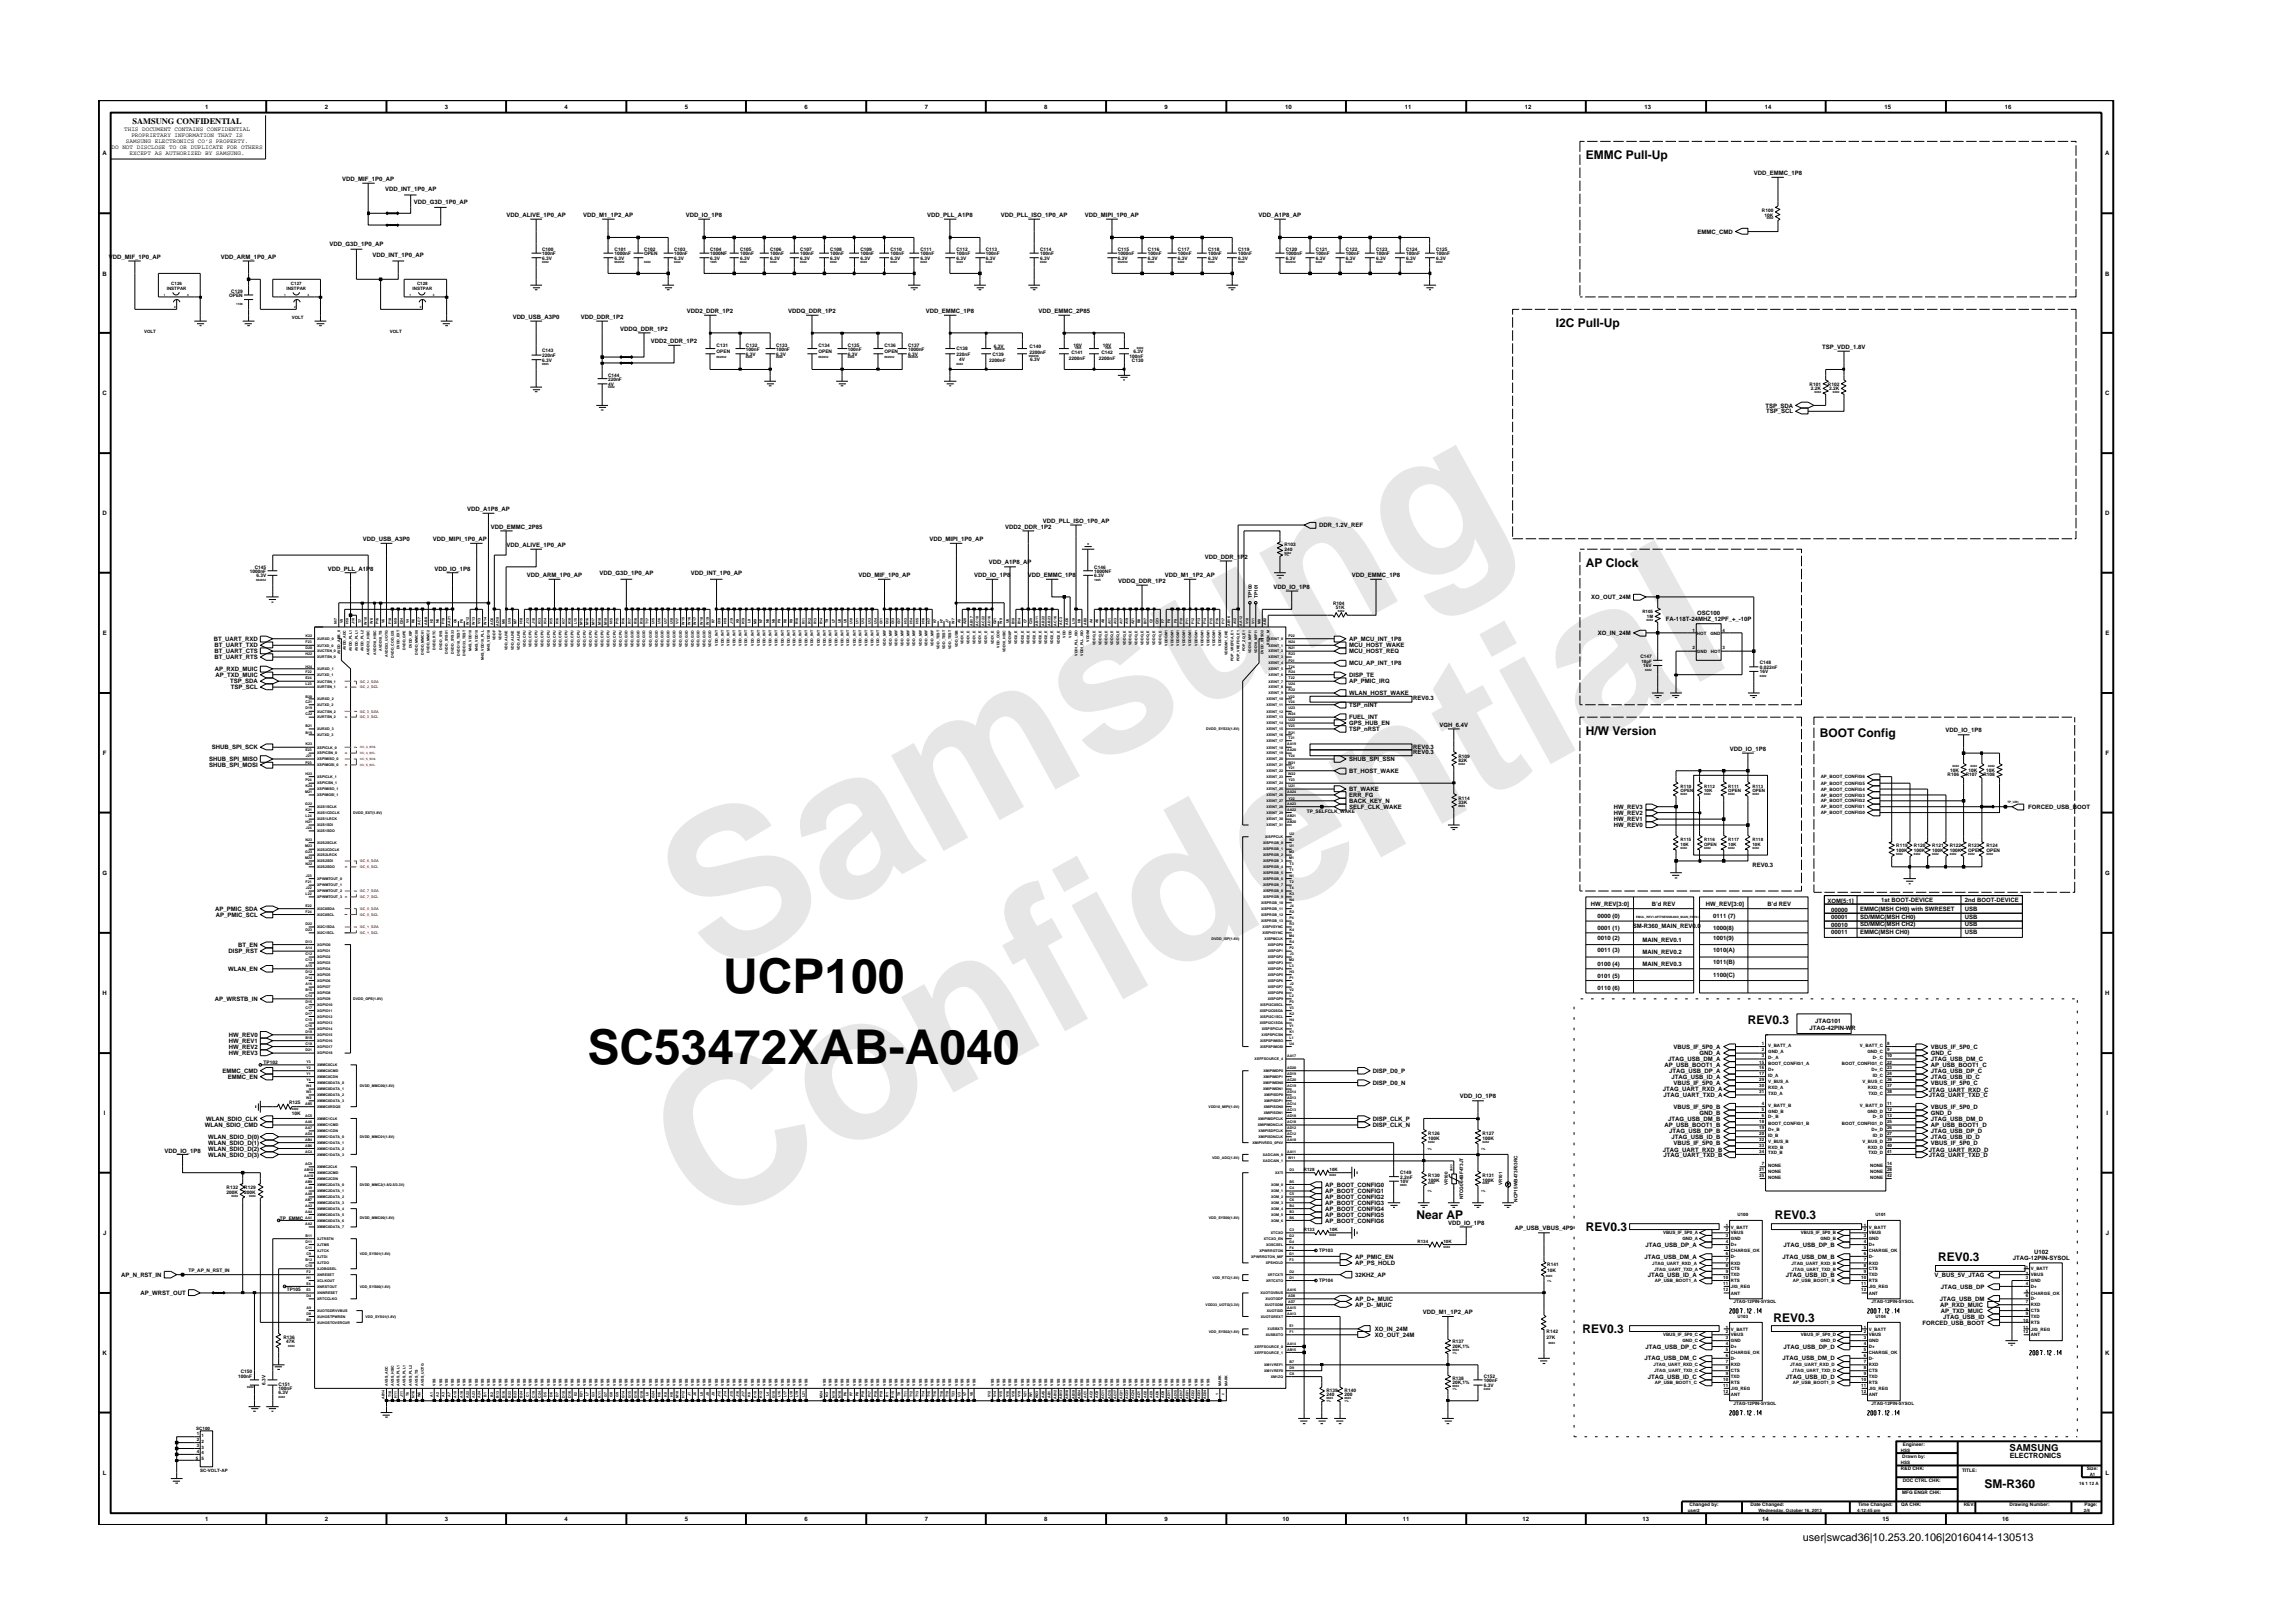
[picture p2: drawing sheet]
<svg xmlns="http://www.w3.org/2000/svg" width="297mm" height="210mm" viewBox="0 0 297 210" stroke-linecap="round" stroke-linejoin="round" font-family="sans-serif">
<defs><g id="words">
<g font-size="26.5" fill="#e6e6e6">
<text x="92.4" y="126.7" transform="rotate(-29 92.4 126.7)">Samsung</text>
<text x="91.1" y="159.4" transform="rotate(-29 91.1 159.4)">Confidential</text>
</g>
<g font-size="6.2">
<text x="93.7" y="128.6">UCP100</text>
<text x="76.1" y="137.8">SC53472XAB-A040</text>
</g>
<g font-size="1.6">
<text x="205.4" y="20.6">EMMC Pull-Up</text>
<text x="201.5" y="42.4">I2C Pull-Up</text>
<text x="205.4" y="73.4">AP Clock</text>
<text x="205.4" y="95.2">H/W Version</text>
<text x="235.7" y="95.4">BOOT Config</text>
<text x="226.4" y="132.7">REV0.3</text>
<text x="183.5" y="157.9">Near AP</text>
<text x="205.4" y="159.5">REV0.3</text>
<text x="229.9" y="157.9">REV0.3</text>
<text x="251.1" y="163.4">REV0.3</text>
<text x="205" y="172.7">REV0.3</text>
<text x="229.7" y="171.3">REV0.3</text>
<text x="257.1" y="192.7">SM-R360</text>
</g>
<text font-size="1.4" x="233.5" y="199.7">user|swcad36|10.253.20.106|20160414-130513</text>
<text font-size="1.2" x="260.3" y="187.9">SAMSUNG</text>
<text font-size="1.1" x="17.2" y="16.1">SAMSUNG CONFIDENTIAL</text>
<text font-size=".9" x="260.3" y="188.8">ELECTRONICS</text>
<g font-size=".8">
<text x="16.1" y="17">THIS DOCUMENT CONTAINS CONFIDENTIAL</text>
<text x="17" y="17.8">PROPRIETARY INFORMATION THAT IS</text>
<text x="26.6" y="14.1">1</text>
<text x="42.1" y="14.1">2</text>
<text x="57.6" y="14.1">3</text>
<text x="73.1" y="14.1">4</text>
<text x="88.7" y="14.1">5</text>
<text x="104.2" y="14.1">6</text>
<text x="119.8" y="14.1">7</text>
<text x="135.3" y="14.1">8</text>
<text x="150.9" y="14.1">9</text>
<text x="166.5" y="14.1">10</text>
<text x="182" y="14.1">11</text>
<text x="197.5" y="14.1">12</text>
<text x="213" y="14.1">13</text>
<text x="228.6" y="14.1">14</text>
<text x="244.1" y="14.1">15</text>
<text x="259.7" y="14.1">16</text>
<text x="13.3" y="20.1">A</text>
<text x="14.5" y="19.3">DO NOT DISCLOSE TO OR DUPLICATE FOR OTHERS</text>
<text x="16.3" y="18.5">SAMSUNG ELECTRONICS CO’S PROPERTY.</text>
<text x="16.8" y="20.1">EXCEPT AS AUTHORIZED BY SAMSUNG.</text>
<text x="44.3" y="23.4">VDD_MIF_1P0_AP</text>
<text x="227.2" y="22.7">VDD_EMMC_1P8</text>
<text x="272.7" y="20.1">A</text>
<text x="49.9" y="24.8">VDD_INT_1P0_AP</text>
<text x="53.6" y="26.4">VDD_G3D_1P0_AP</text>
<text x="65.6" y="28.1">VDD_ALIVE_1P0_AP</text>
<text x="75.5" y="28.1">VDD_M1_1P2_AP</text>
<text x="88.9" y="28.1">VDD_IO_1P8</text>
<text x="120.1" y="28.1">VDD_PLL_A1P8</text>
<text x="129.7" y="28.1">VDD_PLL_ISO_1P0_AP</text>
<text x="140.5" y="28.1">VDD_MIPI_1P0_AP</text>
<text x="163" y="28.1">VDD_A1P8_AP</text>
<text x="13.3" y="35.7">B</text>
<text x="14.1" y="33.6">VDD_MIF_1P0_AP</text>
<text x="28.6" y="33.6">VDD_ARM_1P0_AP</text>
<text x="42.7" y="31.8">VDD_G3D_1P0_AP</text>
<text x="48.3" y="33.3">VDD_INT_1P0_AP</text>
<text x="219.9" y="30.3">EMMC_CMD</text>
<text x="272.7" y="35.7">B</text>
<text x="66.4" y="41.3">VDD_USB_A3P0</text>
<text x="75.2" y="41.3">VDD_DDR_1P2</text>
<text x="89" y="40.5">VDD2_DDR_1P2</text>
<text x="102.1" y="40.5">VDDQ_DDR_1P2</text>
<text x="119.9" y="40.5">VDD_EMMC_1P8</text>
<text x="134.5" y="40.5">VDD_EMMC_2P85</text>
<text x="80.3" y="42.9">VDDQ_DDR_1P2</text>
<text x="84.3" y="44.4">VDD2_DDR_1P2</text>
<text x="236.1" y="45.2">TSP_VDD_1.8V</text>
<text x="13.3" y="51.2">C</text>
<text x="228.7" y="52.8">TSP_SDA</text>
<text x="228.8" y="53.6">TSP_SCL</text>
<text x="272.7" y="51.2">C</text>
<text x="13.3" y="66.8">D</text>
<text x="47" y="70.1">VDD_USB_A3P0</text>
<text x="56.1" y="70.1">VDD_MIPI_1P0_AP</text>
<text x="60.5" y="66.2">VDD_A1P8_AP</text>
<text x="63.6" y="68.5">VDD_EMMC_2P85</text>
<text x="65.6" y="70.8">VDD_ALIVE_1P0_AP</text>
<text x="120.4" y="70.1">VDD_MIPI_1P0_AP</text>
<text x="130.2" y="68.5">VDD2_DDR_1P2</text>
<text x="135.1" y="67.7">VDD_PLL_ISO_1P0_AP</text>
<text x="170.9" y="68.3">DDR_1.2V_REF</text>
<text x="272.7" y="66.8">D</text>
<text x="42.5" y="74">VDD_PLL_A1P8</text>
<text x="56.3" y="74">VDD_IO_1P8</text>
<text x="68.2" y="74.7">VDD_ARM_1P0_AP</text>
<text x="77.6" y="74.5">VDD_G3D_1P0_AP</text>
<text x="89.5" y="74.5">VDD_INT_1P0_AP</text>
<text x="111.2" y="74.7">VDD_MIF_1P0_AP</text>
<text x="126.2" y="74.7">VDD_IO_1P8</text>
<text x="128.1" y="73.1">VDD_A1P8_AP</text>
<text x="133.1" y="74.7">VDD_EMMC_1P8</text>
<text x="144.9" y="75.5">VDDQ_DDR_1P2</text>
<text x="150.9" y="74.7">VDD_M1_1P2_AP</text>
<text x="156.1" y="72.4">VDD_DDR_1P2</text>
<text x="165" y="76.3">VDD_IO_1P8</text>
<text x="175.1" y="74.7">VDD_EMMC_1P8</text>
<text x="206.1" y="77.6">XO_OUT_24M</text>
<text x="13.3" y="82.3">E</text>
<text x="27.7" y="83">BT_UART_RXD</text>
<text x="27.8" y="83.9">BT_UART_TXD</text>
<text x="174.8" y="83">AP_MCU_INT_1P8</text>
<text x="174.8" y="83.9">MCU_HOST_WAKE</text>
<text x="207" y="82.3">XO_IN_24M</text>
<text x="215.8" y="80.5">FA-118T-24MHZ_12PF_+_-10P</text>
<text x="219.9" y="79.7">OSC100</text>
<text x="272.7" y="82.3">E</text>
<text x="27.8" y="84.6">BT_UART_CTS</text>
<text x="27.8" y="85.4">BT_UART_RTS</text>
<text x="27.8" y="86.9">AP_RXD_MUIC</text>
<text x="27.9" y="87.7">AP_TXD_MUIC</text>
<text x="29.8" y="88.5">TSP_SDA</text>
<text x="29.9" y="89.3">TSP_SCL</text>
<text x="174.8" y="84.6">MCU_HOST_REQ</text>
<text x="174.8" y="86.2">MCU_AP_INT_1P8</text>
<text x="174.8" y="88.5">AP_PMIC_IRQ</text>
<text x="174.8" y="87.7">DISP_TE</text>
<text x="174.8" y="91.6">TSP_nINT</text>
<text x="174.8" y="94">GPS_HUB_EN</text>
<text x="174.8" y="94.7">TSP_nRST</text>
<text x="174.8" y="90.1">WLAN_HOST_WAKE</text>
<text x="174.8" y="93.2">FUEL_INT</text>
<text x="183.1" y="90.7">REV0.3</text>
<text x="186.5" y="94.1">VGH_6.4V</text>
<text x="252" y="94.9">VDD_IO_1P8</text>
<text x="13.3" y="97.8">F</text>
<text x="27.1" y="99.4">SHUB_SPI_MOSI</text>
<text x="27.1" y="98.6">SHUB_SPI_MISO</text>
<text x="27.4" y="97.1">SHUB_SPI_SCK</text>
<text x="174.8" y="98.6">SHUB_SPI_SSN</text>
<text x="174.8" y="100.1">BT_HOST_WAKE</text>
<text x="183.1" y="97">REV0.3</text>
<text x="183.1" y="97.7">REV0.3</text>
<text x="224.1" y="97.3">VDD_IO_1P8</text>
<text x="272.8" y="97.8">F</text>
<text x="174.8" y="104">BACK_KEY_N</text>
<text x="174.8" y="103.3">ERR_FG</text>
<text x="174.8" y="102.5">BT_WAKE</text>
<text x="174.8" y="104.8">SELF_CLK_WAKE</text>
<text x="209" y="105.6">HW_REV2</text>
<text x="209" y="106.4">HW_REV1</text>
<text x="209" y="107.2">HW_REV0</text>
<text x="209" y="104.8">HW_REV3</text>
<text x="262.7" y="104.8">FORCED_USB_BOOT</text>
<text x="13.3" y="113.3">G</text>
<text x="227" y="112.3">REV0.3</text>
<text x="272.7" y="113.3">G</text>
<text x="27.9" y="118">AP_PMIC_SDA</text>
<text x="27.9" y="118.8">AP_PMIC_SCL</text>
<text x="206.1" y="117.4">HW_REV[3:0]</text>
<text x="207" y="118.9">0000 (0)</text>
<text x="214" y="117.4">B’d REV</text>
<text x="221" y="117.4">HW_REV[3:0]</text>
<text x="221.9" y="118.9">0111 (7)</text>
<text x="229" y="117.4">B’d REV</text>
<text x="236.7" y="117">XOM[5:1]</text>
<text x="237.2" y="118.1">00000</text>
<text x="237.2" y="119.1">00001</text>
<text x="241" y="119">SD/MMC(MSH CH0)</text>
<text x="241" y="119.9">SD/MMC(MSH CH2)</text>
<text x="241" y="118">EMMC(MSH CH0) with SWRESET</text>
<text x="243.7" y="116.9">1st BOOT-DEVICE</text>
<text x="254.5" y="116.9">2nd BOOT-DEVICE</text>
<text x="254.5" y="119.9">USB</text>
<text x="254.5" y="118">USB</text>
<text x="254.5" y="119">USB</text>
<text x="29.5" y="125.8">WLAN_EN</text>
<text x="29.6" y="123.5">DISP_RST</text>
<text x="30.8" y="122.7">BT_EN</text>
<text x="207" y="121.8">0010 (2)</text>
<text x="207" y="125.1">0100 (4)</text>
<text x="207" y="123.4">0011 (3)</text>
<text x="207" y="120.4">0001 (1)</text>
<text x="211.5" y="120.3">SM-R360_MAIN_REV0.0</text>
<text x="212.8" y="123.6">MAIN_REV0.2</text>
<text x="212.8" y="125.1">MAIN_REV0.3</text>
<text x="212.8" y="122">MAIN_REV0.1</text>
<text x="221.9" y="121.8">1001(9)</text>
<text x="221.9" y="123.4">1010(A)</text>
<text x="221.9" y="124.9">1011(B)</text>
<text x="221.9" y="120.4">1000(8)</text>
<text x="237.2" y="121">00011</text>
<text x="237.2" y="120.1">00010</text>
<text x="241" y="121">EMMC(MSH CH0)</text>
<text x="254.5" y="121">USB</text>
<text x="13.3" y="128.9">H</text>
<text x="27.8" y="129.7">AP_WRSTB_IN</text>
<text x="207" y="126.7">0101 (5)</text>
<text x="207" y="128.2">0110 (6)</text>
<text x="221.9" y="126.5">1100(C)</text>
<text x="272.7" y="128.9">H</text>
<text x="29.6" y="134.3">HW_REV0</text>
<text x="29.6" y="135.1">HW_REV1</text>
<text x="29.6" y="135.9">HW_REV2</text>
<text x="29.6" y="136.7">HW_REV3</text>
<text x="216.1" y="137.5">JTAG_USB_DM_A</text>
<text x="216.8" y="135.9">VBUS_IF_5P0_A</text>
<text x="220.2" y="136.7">GND_A</text>
<text x="234.4" y="133.5">JTAG-42PIN-WR</text>
<text x="235.1" y="132.5">JTAG101</text>
<text x="250.1" y="137.5">JTAG_USB_DM_C</text>
<text x="250.1" y="135.9">VBUS_IF_5P0_C</text>
<text x="250.1" y="136.7">GND_C</text>
<text x="28.8" y="139">EMMC_CMD</text>
<text x="29.5" y="139.8">EMMC_EN</text>
<text x="177.8" y="139">DISP_D0_P</text>
<text x="177.8" y="140.5">DISP_D0_N</text>
<text x="189.1" y="142.3">VDD_IO_1P8</text>
<text x="215.4" y="141.4">JTAG_UART_RXD_A</text>
<text x="215.5" y="142.1">JTAG_UART_TXD_A</text>
<text x="215.6" y="138.2">AP_USB_BOOT1_A</text>
<text x="216.2" y="139">JTAG_USB_DP_A</text>
<text x="216.5" y="139.8">JTAG_USB_ID_A</text>
<text x="216.8" y="143.7">VBUS_IF_5P0_B</text>
<text x="216.8" y="140.5">VBUS_IF_5P0_A</text>
<text x="249.9" y="142.1">JTAG_UART_TXD_C</text>
<text x="249.9" y="141.4">JTAG_UART_RXD_C</text>
<text x="250.1" y="139">JTAG_USB_DP_C</text>
<text x="250.1" y="139.8">JTAG_USB_ID_C</text>
<text x="250.1" y="143.7">VBUS_IF_5P0_D</text>
<text x="250.1" y="140.5">VBUS_IF_5P0_C</text>
<text x="250.1" y="138.2">AP_USB_BOOT1_C</text>
<text x="13.5" y="144.4">I</text>
<text x="21.3" y="149.3">VDD_IO_1P8</text>
<text x="26.5" y="146">WLAN_SDIO_CMD</text>
<text x="26.7" y="145.2">WLAN_SDIO_CLK</text>
<text x="27" y="147.5">WLAN_SDIO_D(0)</text>
<text x="27" y="148.3">WLAN_SDIO_D(1)</text>
<text x="27" y="149.1">WLAN_SDIO_D(2)</text>
<text x="27" y="149.8">WLAN_SDIO_D(3)</text>
<text x="177.8" y="145.2">DISP_CLK_P</text>
<text x="177.8" y="146">DISP_CLK_N</text>
<text x="215.4" y="149.2">JTAG_UART_RXD_B</text>
<text x="215.5" y="149.8">JTAG_UART_TXD_B</text>
<text x="215.6" y="146">AP_USB_BOOT1_B</text>
<text x="216.1" y="145.2">JTAG_USB_DM_B</text>
<text x="216.2" y="146.8">JTAG_USB_DP_B</text>
<text x="216.5" y="147.5">JTAG_USB_ID_B</text>
<text x="216.8" y="148.3">VBUS_IF_5P0_B</text>
<text x="220.2" y="144.4">GND_B</text>
<text x="249.9" y="149.8">JTAG_UART_TXD_D</text>
<text x="249.9" y="149.2">JTAG_UART_RXD_D</text>
<text x="250.1" y="146.8">JTAG_USB_DP_D</text>
<text x="250.1" y="147.5">JTAG_USB_ID_D</text>
<text x="250.1" y="145.2">JTAG_USB_DM_D</text>
<text x="250.1" y="144.4">GND_D</text>
<text x="250.1" y="148.3">VBUS_IF_5P0_D</text>
<text x="250.1" y="146">AP_USB_BOOT1_D</text>
<text x="272.9" y="144.4">I</text>
<text x="171.6" y="153.7">AP_BOOT_CONFIG0</text>
<text x="171.6" y="154.6">AP_BOOT_CONFIG1</text>
<text x="171.6" y="155.3">AP_BOOT_CONFIG2</text>
<text x="13.4" y="160">J</text>
<text x="171.6" y="156.1">AP_BOOT_CONFIG3</text>
<text x="171.6" y="156.9">AP_BOOT_CONFIG4</text>
<text x="171.6" y="157.6">AP_BOOT_CONFIG5</text>
<text x="171.6" y="158.4">AP_BOOT_CONFIG6</text>
<text x="187.6" y="158.6">VDD_IO_1P8</text>
<text x="196.2" y="159.4">AP_USB_VBUS_4P9</text>
<text x="213.2" y="161.5">JTAG_USB_DP_A</text>
<text x="231" y="161.5">JTAG_USB_DP_B</text>
<text x="272.8" y="160">J</text>
<text x="15.7" y="165.4">AP_N_RST_IN</text>
<text x="18.2" y="167.8">AP_WRST_OUT</text>
<text x="175.5" y="163">AP_PMIC_EN</text>
<text x="175.5" y="165.4">32KHZ_AP</text>
<text x="175.5" y="163.9">AP_PS_HOLD</text>
<text x="213" y="163">JTAG_USB_DM_A</text>
<text x="213.5" y="165.4">JTAG_USB_ID_A</text>
<text x="230.9" y="163">JTAG_USB_DM_B</text>
<text x="231.3" y="165.4">JTAG_USB_ID_B</text>
<text x="250.6" y="165.4">V_BUS_5V_JTAG</text>
<text x="251.4" y="166.9">JTAG_USB_DP</text>
<text x="260.8" y="163.2">JTAG-12PIN-SYSOL</text>
<text x="263.5" y="162.4">U102</text>
<text x="175.5" y="168.5">AP_D+_MUIC</text>
<text x="175.5" y="169.3">AP_D-_MUIC</text>
<text x="178.1" y="173.2">XO_OUT_24M</text>
<text x="178.1" y="172.4">XO_IN_24M</text>
<text x="184.3" y="170.2">VDD_M1_1P2_AP</text>
<text x="249" y="171.6">FORCED_USB_BOOT</text>
<text x="251.3" y="168.5">JTAG_USB_DM</text>
<text x="251.3" y="169.3">AP_RXD_MUIC</text>
<text x="251.4" y="170.1">AP_TXD_MUIC</text>
<text x="251.7" y="170.8">JTAG_USB_ID</text>
<text x="13.3" y="175.5">K</text>
<text x="213" y="176.2">JTAG_USB_DM_C</text>
<text x="213.2" y="174.7">JTAG_USB_DP_C</text>
<text x="213.5" y="178.6">JTAG_USB_ID_C</text>
<text x="230.9" y="176.2">JTAG_USB_DM_D</text>
<text x="231" y="174.7">JTAG_USB_DP_D</text>
<text x="231.3" y="178.6">JTAG_USB_ID_D</text>
<text x="272.7" y="175.5">K</text>
<text x="13.3" y="191.1">L</text>
<text x="272.8" y="191.1">L</text>
<text x="26.6" y="197.1">1</text>
<text x="42.1" y="197.1">2</text>
<text x="57.6" y="197.1">3</text>
<text x="73.1" y="197.1">4</text>
<text x="88.7" y="197.1">5</text>
<text x="104.2" y="197.1">6</text>
<text x="119.8" y="197.1">7</text>
<text x="135.3" y="197.1">8</text>
<text x="150.9" y="197.1">9</text>
<text x="166.1" y="197.1">10</text>
<text x="181.7" y="197.1">11</text>
<text x="197.2" y="197.1">12</text>
<text x="212.8" y="197.1">13</text>
<text x="228.3" y="197.1">14</text>
<text x="243.9" y="197.1">15</text>
<text x="259.4" y="197.1">16</text>
</g>
<g font-size=".6">
<text x="228.2" y="27.5">R100</text>
<text x="228.6" y="28.1">10K</text>
<text x="70.2" y="33.6">6.3V</text>
<text x="70.2" y="33">100nF</text>
<text x="70.2" y="32.5">C100</text>
<text x="79.6" y="32.5">C101</text>
<text x="79.6" y="33">1000nF</text>
<text x="79.6" y="33.6">6.3V</text>
<text x="83.4" y="32.5">C102</text>
<text x="83.4" y="33">OPEN</text>
<text x="87.3" y="33">100nF</text>
<text x="87.3" y="33.6">6.3V</text>
<text x="87.3" y="32.5">C103</text>
<text x="92" y="33">1000NF</text>
<text x="92" y="33.6">6.3V</text>
<text x="92" y="32.5">C104</text>
<text x="95.9" y="32.5">C105</text>
<text x="95.9" y="33">100nF</text>
<text x="95.9" y="33.6">6.3V</text>
<text x="99.8" y="32.5">C106</text>
<text x="99.8" y="33.6">6.3V</text>
<text x="99.8" y="33">100nF</text>
<text x="103.7" y="32.5">C107</text>
<text x="103.7" y="33.6">6.3V</text>
<text x="103.7" y="33">100nF</text>
<text x="107.6" y="33">100nF</text>
<text x="107.6" y="33.6">6.3V</text>
<text x="107.6" y="32.5">C108</text>
<text x="111.4" y="32.5">C109</text>
<text x="111.4" y="33.6">6.3V</text>
<text x="111.4" y="33">100nF</text>
<text x="115.3" y="32.5">C110</text>
<text x="115.3" y="33.6">6.3V</text>
<text x="115.3" y="33">100nF</text>
<text x="119.2" y="33.6">6.3V</text>
<text x="119.2" y="32.5">C111</text>
<text x="119.2" y="33">100nF</text>
<text x="123.9" y="33">100nF</text>
<text x="123.9" y="33.6">6.3V</text>
<text x="123.9" y="32.5">C112</text>
<text x="127.7" y="32.5">C113</text>
<text x="127.7" y="33.6">6.3V</text>
<text x="127.7" y="33">100nF</text>
<text x="134.7" y="32.5">C114</text>
<text x="134.7" y="33.6">6.3V</text>
<text x="134.7" y="33">100nF</text>
<text x="144.8" y="32.5">C115</text>
<text x="144.8" y="33.6">6.3V</text>
<text x="144.8" y="33">1000nF</text>
<text x="148.7" y="32.5">C116</text>
<text x="148.7" y="33">100nF</text>
<text x="148.7" y="33.6">6.3V</text>
<text x="152.6" y="33">100nF</text>
<text x="152.6" y="33.6">6.3V</text>
<text x="152.6" y="32.5">C117</text>
<text x="156.5" y="33">100nF</text>
<text x="156.5" y="33.6">6.3V</text>
<text x="156.5" y="32.5">C118</text>
<text x="160.4" y="32.5">C119</text>
<text x="160.4" y="33.6">6.3V</text>
<text x="160.4" y="33">100nF</text>
<text x="166.6" y="33.6">6.3V</text>
<text x="166.6" y="33">1000nF</text>
<text x="166.6" y="32.5">C120</text>
<text x="170.5" y="32.5">C121</text>
<text x="170.5" y="33">100nF</text>
<text x="170.5" y="33.6">6.3V</text>
<text x="174.4" y="33.6">6.3V</text>
<text x="174.4" y="33">100nF</text>
<text x="174.4" y="32.5">C122</text>
<text x="178.3" y="32.5">C123</text>
<text x="178.3" y="33.6">6.3V</text>
<text x="178.3" y="33">100nF</text>
<text x="182.1" y="33">100nF</text>
<text x="182.1" y="33.6">6.3V</text>
<text x="182.1" y="32.5">C124</text>
<text x="186" y="33">100nF</text>
<text x="186" y="32.5">C125</text>
<text x="186" y="33.6">6.3V</text>
<text x="21.6" y="37.5">INSTPAR</text>
<text x="22.2" y="36.9">C126</text>
<text x="29.7" y="38.5">OPEN</text>
<text x="30" y="38">C129</text>
<text x="37.1" y="37.5">INSTPAR</text>
<text x="37.7" y="36.9">C127</text>
<text x="37.8" y="41.3">VOLT</text>
<text x="53.4" y="37.5">INSTPAR</text>
<text x="54" y="36.9">C128</text>
<text x="18.7" y="43.1">VOLT</text>
<text x="50.5" y="43.1">VOLT</text>
<text x="70.2" y="46.3">220nF</text>
<text x="70.2" y="45.7">C143</text>
<text x="70.2" y="46.8">6.3V</text>
<text x="92.8" y="44.9">C131</text>
<text x="92.8" y="45.7">OPEN</text>
<text x="96.6" y="45.5">100nF</text>
<text x="96.6" y="46.1">6.3V</text>
<text x="96.6" y="44.9">C132</text>
<text x="100.5" y="44.9">C133</text>
<text x="100.5" y="46.1">6.3V</text>
<text x="100.5" y="45.5">100nF</text>
<text x="106" y="44.9">C134</text>
<text x="106" y="45.7">OPEN</text>
<text x="109.8" y="44.9">C135</text>
<text x="109.8" y="45.5">100nF</text>
<text x="109.8" y="46.1">6.3V</text>
<text x="114.6" y="44.9">C136</text>
<text x="114.6" y="45.7">OPEN</text>
<text x="117.6" y="46.1">6.3V</text>
<text x="117.6" y="45.5">1000nF</text>
<text x="117.6" y="44.9">C137</text>
<text x="123.9" y="46.1">220nF</text>
<text x="123.9" y="45.3">C138</text>
<text x="124.2" y="46.7">4V</text>
<text x="128.1" y="46.8">2200nF</text>
<text x="128.6" y="46.1">C139</text>
<text x="128.7" y="45.1">6.3V</text>
<text x="133.4" y="45.9">2200nF</text>
<text x="133.4" y="45.1">C140</text>
<text x="133.5" y="46.7">6.3V</text>
<text x="138.5" y="46.7">2200nF</text>
<text x="138.8" y="45.9">C141</text>
<text x="139.1" y="44.9">10V</text>
<text x="142.4" y="46.7">2200nF</text>
<text x="142.7" y="45.9">C142</text>
<text x="142.9" y="44.9">10V</text>
<text x="146.3" y="46.4">100nF</text>
<text x="146.6" y="46.9">C130</text>
<text x="146.8" y="45.8">6.3V</text>
<text x="78.8" y="48.8">C144</text>
<text x="78.8" y="49.4">220nF</text>
<text x="78.8" y="50">4V</text>
<text x="234.4" y="50">R101</text>
<text x="234.6" y="50.6">2.2K</text>
<text x="236.8" y="50">R102</text>
<text x="237" y="50.6">2.2K</text>
<text x="166.4" y="71.3">240</text>
<text x="166.4" y="70.7">R103</text>
<text x="32.3" y="74.2">1000nF</text>
<text x="33" y="73.7">C145</text>
<text x="33.2" y="74.8">6.3V</text>
<text x="141.8" y="74.2">1000NF</text>
<text x="141.8" y="74.8">6.3V</text>
<text x="141.8" y="73.7">C146</text>
<text x="162.2" y="77.5" transform="rotate(-90 162.2 77.5)">TP100</text>
<text x="162.9" y="77.5" transform="rotate(-90 162.9 77.5)">TP101</text>
<text x="172.7" y="78.3">R104</text>
<text x="173" y="78.9">51K</text>
<text x="212.8" y="79.4">R105</text>
<text x="213.3" y="80">1M</text>
<text x="219.2" y="81.8">1</text>
<text x="219.8" y="82.2">HOT</text>
<text x="221.6" y="82.2">GND</text>
<text x="223.1" y="81.8">4</text>
<text x="212.5" y="85.3">C147</text>
<text x="212.6" y="85.9">18pF</text>
<text x="212.9" y="86.5">16V</text>
<text x="219.2" y="84.1">2</text>
<text x="219.8" y="84.6">GND</text>
<text x="221.6" y="84.6">HOT</text>
<text x="223.1" y="84.1">3</text>
<text x="228" y="87.2">16V</text>
<text x="228" y="86.6">0.022nF</text>
<text x="228" y="86">C148</text>
<text x="188.9" y="98.2">R109</text>
<text x="188.9" y="98.7">82K</text>
<text x="235.9" y="100.8">AP_BOOT_CONFIG6</text>
<text x="235.9" y="101.7">AP_BOOT_CONFIG5</text>
<text x="252.3" y="100.6">R106</text>
<text x="252.6" y="100">10K</text>
<text x="254.7" y="100.6">R107</text>
<text x="255" y="100">10K</text>
<text x="256.9" y="100.6">R108</text>
<text x="257.3" y="100">10K</text>
<text x="169.3" y="105.3">TP_SELFCLK_WAKE</text>
<text x="188.9" y="104.2">33K</text>
<text x="188.9" y="103.6">R114</text>
<text x="217.7" y="102.1">R110</text>
<text x="217.7" y="102.6">OPEN</text>
<text x="220.8" y="102.6">10K</text>
<text x="220.8" y="102.1">R112</text>
<text x="223.9" y="102.6">OPEN</text>
<text x="223.9" y="102.1">R111</text>
<text x="227" y="102.1">R113</text>
<text x="227" y="102.6">OPEN</text>
<text x="235.9" y="104">AP_BOOT_CONFIG2</text>
<text x="235.9" y="104.7">AP_BOOT_CONFIG1</text>
<text x="235.9" y="105.5">AP_BOOT_CONFIG0</text>
<text x="235.9" y="102.4">AP_BOOT_CONFIG4</text>
<text x="235.9" y="103.2">AP_BOOT_CONFIG3</text>
<text x="217.7" y="109.6">10K</text>
<text x="217.7" y="109">R115</text>
<text x="220.8" y="109">R116</text>
<text x="220.8" y="109.6">OPEN</text>
<text x="223.9" y="109">R117</text>
<text x="223.9" y="109.6">10K</text>
<text x="227" y="109.6">10K</text>
<text x="227" y="109">R118</text>
<text x="245.6" y="110.3">100K</text>
<text x="245.6" y="109.8">R119</text>
<text x="247.9" y="110.3">100K</text>
<text x="247.9" y="109.8">R120</text>
<text x="250.3" y="109.8">R121</text>
<text x="250.3" y="110.3">100K</text>
<text x="252.6" y="110.3">100K</text>
<text x="252.6" y="109.8">R122</text>
<text x="255" y="109.8">R123</text>
<text x="255" y="110.3">OPEN</text>
<text x="257.3" y="109.8">R124</text>
<text x="257.3" y="110.3">OPEN</text>
<text x="34.1" y="137.8">TP102</text>
<text x="227.9" y="137.8">15</text>
<text x="228.2" y="136.9">3</text>
<text x="228.2" y="136.2">2</text>
<text x="228.2" y="135.4">1</text>
<text x="229.1" y="137.2">D-_A</text>
<text x="229.1" y="136.4">GND_A</text>
<text x="229.1" y="135.6">V_BATT_A</text>
<text x="229.1" y="138">BOOT_CONFIG1_A</text>
<text x="238.6" y="138">BOOT_CONFIG1_C</text>
<text x="240.9" y="135.6">V_BATT_C</text>
<text x="241.9" y="136.4">GND_C</text>
<text x="242.6" y="137.2">D-_C</text>
<text x="244.5" y="137.8">22</text>
<text x="244.5" y="135.4">8</text>
<text x="244.5" y="136.2">9</text>
<text x="244.5" y="136.9">10</text>
<text x="37.5" y="143.1">R125</text>
<text x="227.9" y="140.1">29</text>
<text x="227.9" y="138.5">16</text>
<text x="227.9" y="139.3">17</text>
<text x="227.9" y="140.8">30</text>
<text x="227.9" y="141.6">31</text>
<text x="228.2" y="143.2">4</text>
<text x="228.2" y="144">5</text>
<text x="229.1" y="143.4">V_BATT_B</text>
<text x="229.1" y="140.2">V_BUS_A</text>
<text x="229.1" y="138.7">D+</text>
<text x="229.1" y="139.5">ID_A</text>
<text x="229.1" y="141.1">RXD_A</text>
<text x="229.1" y="141.8">TXD_A</text>
<text x="240.9" y="143.4">V_BATT_D</text>
<text x="241.3" y="140.2">V_BUS_C</text>
<text x="242" y="141.1">RXD_C</text>
<text x="242" y="141.8">TXD_C</text>
<text x="242.4" y="138.7">D+_C</text>
<text x="242.6" y="139.5">ID_C</text>
<text x="244.5" y="141.6">38</text>
<text x="244.5" y="140.1">36</text>
<text x="244.5" y="140.8">37</text>
<text x="244.5" y="138.5">23</text>
<text x="244.5" y="139.3">24</text>
<text x="244.5" y="143.2">11</text>
<text x="244.5" y="144">12</text>
<text x="37.8" y="144.4">10K</text>
<text x="185" y="147.7">100K</text>
<text x="185" y="147.1">R126</text>
<text x="192.1" y="147.7">100K</text>
<text x="192.1" y="147.1">R127</text>
<text x="227.9" y="145.5">18</text>
<text x="227.9" y="146.2">19</text>
<text x="227.9" y="147.1">20</text>
<text x="227.9" y="147.9">32</text>
<text x="227.9" y="148.6">33</text>
<text x="227.9" y="149.4">34</text>
<text x="228.2" y="144.7">6</text>
<text x="229.1" y="145.7">BOOT_CONFIG1_B</text>
<text x="229.1" y="146.5">D+_B</text>
<text x="229.1" y="147.3">ID_B</text>
<text x="229.1" y="144.1">GND_B</text>
<text x="229.1" y="144.9">D-_B</text>
<text x="229.1" y="148">V_BUS_B</text>
<text x="229.1" y="148.8">RXD_B</text>
<text x="229.1" y="149.5">TXD_B</text>
<text x="238.6" y="145.7">BOOT_CONFIG1_D</text>
<text x="241.3" y="148">V_BUS_D</text>
<text x="241.9" y="144.1">GND_D</text>
<text x="242" y="148.8">RXD_D</text>
<text x="242" y="149.5">TXD_D</text>
<text x="242.4" y="146.5">D+_D</text>
<text x="242.6" y="144.9">D-_D</text>
<text x="242.6" y="147.3">ID_D</text>
<text x="244.5" y="145.5">25</text>
<text x="244.5" y="146.2">26</text>
<text x="244.5" y="147.1">27</text>
<text x="244.5" y="148.6">40</text>
<text x="244.5" y="149.4">41</text>
<text x="244.5" y="147.9">39</text>
<text x="244.5" y="144.7">13</text>
<text x="29.4" y="154.6">200K</text>
<text x="29.4" y="154">R132</text>
<text x="31.6" y="154.6">200K</text>
<text x="31.6" y="154">R129</text>
<text x="168.9" y="151.8">R128</text>
<text x="172.2" y="151.8">10K</text>
<text x="181.4" y="152.1">C149</text>
<text x="181.4" y="152.7">2.2nF</text>
<text x="181.4" y="153.3">10V</text>
<text x="185" y="153.1">100K</text>
<text x="185" y="152.5">R130</text>
<text x="187.6" y="153.6" transform="rotate(-90 187.6 153.6)">VR100</text>
<text x="189.5" y="155.4" transform="rotate(-90 189.5 155.4)">NTCG064BF473JT</text>
<text x="192.1" y="153.1">100K</text>
<text x="192.1" y="152.5">R131</text>
<text x="194.6" y="153.6" transform="rotate(-90 194.6 153.6)">VR101</text>
<text x="196.6" y="155.7" transform="rotate(-90 196.6 155.7)">NCP15WB473F03RC</text>
<text x="227.9" y="151.8">21</text>
<text x="227.9" y="152.5">35</text>
<text x="228.2" y="150.9">7</text>
<text x="229.1" y="151.9">NONE</text>
<text x="229.1" y="152.7">NONE</text>
<text x="229.1" y="151.2">NONE</text>
<text x="242.3" y="151.9">NONE</text>
<text x="242.3" y="152.7">NONE</text>
<text x="242.3" y="151.2">NONE</text>
<text x="244.5" y="151.8">28</text>
<text x="244.5" y="152.5">42</text>
<text x="244.5" y="150.9">14</text>
<text x="36.3" y="158">TP_EMMC</text>
<text x="168.9" y="159.5">R133</text>
<text x="172.2" y="159.5">10K</text>
<text x="183.6" y="161.1">R134</text>
<text x="187" y="161.1">10K</text>
<text x="215.4" y="159.9">VBUS_IF_5P0_A</text>
<text x="218" y="160.6">GND_A</text>
<text x="223.6" y="159.5">2</text>
<text x="223.6" y="158.9">1</text>
<text x="223.6" y="161.1">4</text>
<text x="223.6" y="160.3">3</text>
<text x="223.6" y="161.8">5</text>
<text x="224.2" y="159.9">VBUS</text>
<text x="224.2" y="159.2">V_BATT</text>
<text x="224.2" y="161.4">D+</text>
<text x="224.2" y="160.7">GND</text>
<text x="225.1" y="157.6">U100</text>
<text x="233.3" y="159.9">VBUS_IF_5P0_B</text>
<text x="235.8" y="160.6">GND_B</text>
<text x="241.4" y="159.5">2</text>
<text x="241.4" y="158.9">1</text>
<text x="241.4" y="161.1">4</text>
<text x="241.4" y="160.3">3</text>
<text x="241.4" y="161.8">5</text>
<text x="242.1" y="159.9">VBUS</text>
<text x="242.1" y="159.2">V_BATT</text>
<text x="242.1" y="161.4">D+</text>
<text x="242.1" y="160.7">GND</text>
<text x="242.9" y="157.6">U101</text>
<text x="24.4" y="164.8">TP_AP_N_RST_IN</text>
<text x="37.1" y="167.2">TP105</text>
<text x="170.9" y="166.1">TP104</text>
<text x="170.9" y="162.2">TP103</text>
<text x="200.4" y="164">R141</text>
<text x="200.4" y="164.8">10K</text>
<text x="214" y="163.8">JTAG_UART_RXD_A</text>
<text x="214.3" y="164.6">JTAG_UART_TXD_A</text>
<text x="214.4" y="166.1">AP_USB_BOOT1_A</text>
<text x="223.2" y="166.5">11</text>
<text x="223.2" y="165.7">10</text>
<text x="223.2" y="167.2">12</text>
<text x="223.6" y="164.2">8</text>
<text x="223.6" y="162.6">6</text>
<text x="223.6" y="163.4">7</text>
<text x="223.6" y="165">9</text>
<text x="224.2" y="164.6">CTS</text>
<text x="224.2" y="163">D-</text>
<text x="224.2" y="166.9">JIG_REG</text>
<text x="224.2" y="166.1">RTS</text>
<text x="224.2" y="163.8">RXD</text>
<text x="224.2" y="165.3">TXD</text>
<text x="224.2" y="167.7">ANT</text>
<text x="224.2" y="162.2">CHARGE_OK</text>
<text x="232.1" y="163.8">JTAG_UART_RXD_B</text>
<text x="232.1" y="164.6">JTAG_UART_TXD_B</text>
<text x="232.2" y="166.1">AP_USB_BOOT1_B</text>
<text x="241.1" y="166.5">11</text>
<text x="241.1" y="165.7">10</text>
<text x="241.1" y="167.2">12</text>
<text x="241.4" y="164.2">8</text>
<text x="241.4" y="162.6">6</text>
<text x="241.4" y="163.4">7</text>
<text x="241.4" y="165">9</text>
<text x="242.1" y="164.6">CTS</text>
<text x="242.1" y="163">D-</text>
<text x="242.1" y="166.9">JIG_REG</text>
<text x="242.1" y="166.1">RTS</text>
<text x="242.1" y="163.8">RXD</text>
<text x="242.1" y="165.3">TXD</text>
<text x="242.1" y="167.7">ANT</text>
<text x="242.1" y="162.2">CHARGE_OK</text>
<text x="262.4" y="165.1">2</text>
<text x="262.4" y="164.4">1</text>
<text x="262.4" y="167.5">5</text>
<text x="262.4" y="166.5">4</text>
<text x="262.4" y="165.7">3</text>
<text x="263.1" y="165.3">VBUS</text>
<text x="263.1" y="164.6">V_BATT</text>
<text x="263.1" y="167.7">CHARGE_OK</text>
<text x="263.1" y="166.9">D+</text>
<text x="263.1" y="166.1">GND</text>
<text x="36.7" y="173.5">R136</text>
<text x="200.3" y="172.7">R142</text>
<text x="200.3" y="173.5">27K</text>
<text x="215.4" y="173.1">VBUS_IF_5P0_C</text>
<text x="218" y="173.8">GND_C</text>
<text x="223.6" y="172.2">1</text>
<text x="223.6" y="173.5">3</text>
<text x="223.6" y="172.7">2</text>
<text x="224.2" y="173.9">GND</text>
<text x="224.2" y="173.1">VBUS</text>
<text x="224.2" y="172.4">V_BATT</text>
<text x="224.6" y="168.9">JTAG-12PIN-SYSOL</text>
<text x="225.1" y="170.7">U103</text>
<text x="233.3" y="173.1">VBUS_IF_5P0_D</text>
<text x="235.8" y="173.8">GND_D</text>
<text x="241.4" y="172.7">2</text>
<text x="241.4" y="172.2">1</text>
<text x="241.4" y="173.5">3</text>
<text x="242.1" y="173.1">VBUS</text>
<text x="242.1" y="172.4">V_BATT</text>
<text x="242.1" y="173.9">GND</text>
<text x="242.4" y="168.9">JTAG-12PIN-SYSOL</text>
<text x="242.9" y="170.7">U104</text>
<text x="262.1" y="171.3">10</text>
<text x="262.1" y="172.7">12</text>
<text x="262.1" y="172.2">11</text>
<text x="262.4" y="168.9">7</text>
<text x="262.4" y="170.4">9</text>
<text x="262.4" y="169.8">8</text>
<text x="262.4" y="168">6</text>
<text x="263.1" y="169.2">RXD</text>
<text x="263.1" y="170.8">TXD</text>
<text x="263.1" y="173.1">ANT</text>
<text x="263.1" y="170">CTS</text>
<text x="263.1" y="168.5">D-</text>
<text x="263.1" y="172.4">JIG_REG</text>
<text x="263.1" y="171.5">RTS</text>
<text x="30.8" y="178.5">100nF</text>
<text x="31.2" y="177.9">C150</text>
<text x="34.4" y="179.4" transform="rotate(-90 34.4 179.4)">6.3V</text>
<text x="36.1" y="179.5">C151</text>
<text x="37.1" y="174">47K</text>
<text x="188.2" y="174">R137</text>
<text x="188.2" y="174.6">20K,1%</text>
<text x="188.2" y="179.3">20K,1%</text>
<text x="188.2" y="178.8">R138</text>
<text x="192.2" y="178.5">C152</text>
<text x="192.2" y="179.7">6.3V</text>
<text x="192.2" y="179.1">100nF</text>
<text x="214.2" y="177">JTAG_UART_RXD_C</text>
<text x="214.3" y="177.7">JTAG_UART_TXD_C</text>
<text x="214.4" y="179.3">AP_USB_BOOT1_C</text>
<text x="223.2" y="179.7">11</text>
<text x="223.2" y="178.9">10</text>
<text x="223.6" y="175.8">6</text>
<text x="223.6" y="176.6">7</text>
<text x="223.6" y="178.2">9</text>
<text x="223.6" y="175">5</text>
<text x="223.6" y="177.3">8</text>
<text x="223.6" y="174.3">4</text>
<text x="224.2" y="176.2">D-</text>
<text x="224.2" y="179.3">RTS</text>
<text x="224.2" y="177">RXD</text>
<text x="224.2" y="178.5">TXD</text>
<text x="224.2" y="175.4">CHARGE_OK</text>
<text x="224.2" y="177.8">CTS</text>
<text x="224.2" y="174.7">D+</text>
<text x="231.9" y="177">JTAG_UART_RXD_D</text>
<text x="232.1" y="177.7">JTAG_UART_TXD_D</text>
<text x="232.2" y="179.3">AP_USB_BOOT1_D</text>
<text x="241.1" y="179.7">11</text>
<text x="241.1" y="178.9">10</text>
<text x="241.4" y="178.2">9</text>
<text x="241.4" y="175">5</text>
<text x="241.4" y="177.3">8</text>
<text x="241.4" y="174.3">4</text>
<text x="241.4" y="175.8">6</text>
<text x="241.4" y="176.6">7</text>
<text x="242.1" y="177">RXD</text>
<text x="242.1" y="178.5">TXD</text>
<text x="242.1" y="175.4">CHARGE_OK</text>
<text x="242.1" y="177.8">CTS</text>
<text x="242.1" y="174.7">D+</text>
<text x="242.1" y="176.2">D-</text>
<text x="242.1" y="179.3">RTS</text>
<text x="25.4" y="185.2">SC100</text>
<text x="25.5" y="186">1</text>
<text x="36.1" y="180.6">6.3V</text>
<text x="36.1" y="180.1">100nF</text>
<text x="171.8" y="180.3">R139</text>
<text x="171.8" y="180.9">240</text>
<text x="174.2" y="180.9">200</text>
<text x="174.2" y="180.3">R140</text>
<text x="223.2" y="180.5">12</text>
<text x="224.2" y="180.1">JIG_REG</text>
<text x="224.2" y="180.8">ANT</text>
<text x="224.6" y="182">JTAG-12PIN-SYSOL</text>
<text x="241.1" y="180.5">12</text>
<text x="242.1" y="180.1">JIG_REG</text>
<text x="242.1" y="180.8">ANT</text>
<text x="242.4" y="182">JTAG-12PIN-SYSOL</text>
<text x="25.4" y="189.1">5</text>
<text x="25.5" y="188.2">4</text>
<text x="25.5" y="186.7">2</text>
<text x="25.5" y="187.5">3</text>
<text x="25.9" y="190.7">SC-VOLT-AP</text>
<text x="26.1" y="188.4">4</text>
<text x="26.1" y="189.2">5</text>
<text x="26.1" y="186.1">1</text>
<text x="26.1" y="186.9">2</text>
<text x="26.1" y="187.6">3</text>
<text x="246.2" y="190.4">R&amp;D CHK:</text>
<text x="246.2" y="189.6">HSS</text>
<text x="246.2" y="188.1">HSS</text>
<text x="246.4" y="188.9">Drawn by:</text>
<text x="246.5" y="187.4">Engineer:</text>
<text x="254.2" y="190.7">TITLE:</text>
<text x="270.3" y="190.4">Size:</text>
<text x="270.7" y="191.2">A1</text>
<text x="218.6" y="195.9">user2</text>
<text x="218.9" y="195.1">Changed by:</text>
<text x="226.8" y="195.1">Date Changed:</text>
<text x="227.8" y="195.9">Wednesday, October 16, 2013</text>
<text x="240.6" y="195.9">4:12:45 pm</text>
<text x="240.7" y="195.1">Time Changed:</text>
<text x="246.3" y="195.1">QA CHK:</text>
<text x="246.4" y="193.5">MFG ENGR CHK:</text>
<text x="246.5" y="192">DOC CTRL CHK:</text>
<text x="254.4" y="195.1">REV:</text>
<text x="260.3" y="195.1">Drawing Number:</text>
<text x="269.4" y="192.4">16 1 12 A</text>
<text x="269.9" y="195.9">2/4</text>
<text x="270" y="195.1">Page:</text>
</g>
<g font-size=".5">
<text x="39.6" y="82.6">K22</text>
<text x="39.6" y="83.3">F23</text>
<text x="41.1" y="82.9">XURXD_0</text>
<text x="41.1" y="83.8">XUTXD_0</text>
<text x="43.6" y="80.9" transform="rotate(-90 43.6 80.9)">N17</text>
<text x="44.4" y="80.7" transform="rotate(-90 44.4 80.7)">V9</text>
<text x="45.2" y="80.9" transform="rotate(-90 45.2 80.9)">H10</text>
<text x="45.9" y="80.9" transform="rotate(-90 45.9 80.9)">J10</text>
<text x="46.8" y="80.7" transform="rotate(-90 46.8 80.7)">T7</text>
<text x="47.5" y="80.9" transform="rotate(-90 47.5 80.9)">W10</text>
<text x="48.3" y="80.8" transform="rotate(-90 48.3 80.8)">W8</text>
<text x="49.1" y="80.9" transform="rotate(-90 49.1 80.9)">P16</text>
<text x="49.8" y="80.7" transform="rotate(-90 49.8 80.7)">V6</text>
<text x="50.7" y="80.9" transform="rotate(-90 50.7 80.9)">F18</text>
<text x="51.4" y="80.9" transform="rotate(-90 51.4 80.9)">N19</text>
<text x="52.2" y="80.9" transform="rotate(-90 52.2 80.9)">D24</text>
<text x="52.9" y="80.7" transform="rotate(-90 52.9 80.7)">V4</text>
<text x="53.4" y="84" transform="rotate(-90 53.4 84)">DVDD_ISP</text>
<text x="53.7" y="80.8" transform="rotate(-90 53.7 80.8)">R6</text>
<text x="54.5" y="80.9" transform="rotate(-90 54.5 80.9)">AC7</text>
<text x="55.3" y="80.9" transform="rotate(-90 55.3 80.9)">AB8</text>
<text x="56.1" y="80.8" transform="rotate(-90 56.1 80.8)">H2</text>
<text x="56.8" y="80.8" transform="rotate(-90 56.8 80.8)">N6</text>
<text x="57.6" y="80.9" transform="rotate(-90 57.6 80.9)">F19</text>
<text x="58.4" y="81.1" transform="rotate(-90 58.4 81.1)">AA21</text>
<text x="59.1" y="80.8" transform="rotate(-90 59.1 80.8)">G6</text>
<text x="60" y="80.7" transform="rotate(-90 60 80.7)">F6</text>
<text x="60.7" y="80.9" transform="rotate(-90 60.7 80.9)">W12</text>
<text x="61.5" y="80.9" transform="rotate(-90 61.5 80.9)">W13</text>
<text x="62.3" y="80.9" transform="rotate(-90 62.3 80.9)">V13</text>
<text x="63" y="80.9" transform="rotate(-90 63 80.9)">W14</text>
<text x="63.9" y="80.9" transform="rotate(-90 63.9 80.9)">AC6</text>
<text x="64.2" y="82.9" transform="rotate(-90 64.2 82.9)">VDDF</text>
<text x="64.6" y="81.1" transform="rotate(-90 64.6 81.1)">AD10</text>
<text x="65" y="82.9" transform="rotate(-90 65 82.9)">VDDF</text>
<text x="65.4" y="80.8" transform="rotate(-90 65.4 80.8)">M6</text>
<text x="66.2" y="80.9" transform="rotate(-90 66.2 80.9)">U19</text>
<text x="66.9" y="80.8" transform="rotate(-90 66.9 80.8)">M7</text>
<text x="67.7" y="80.9" transform="rotate(-90 67.7 80.9)">H18</text>
<text x="68.1" y="83.9" transform="rotate(-90 68.1 83.9)">VDD_CPU</text>
<text x="68.5" y="80.9" transform="rotate(-90 68.5 80.9)">J13</text>
<text x="68.9" y="83.9" transform="rotate(-90 68.9 83.9)">VDD_CPU</text>
<text x="69.3" y="80.8" transform="rotate(-90 69.3 80.8)">J18</text>
<text x="69.6" y="83.9" transform="rotate(-90 69.6 83.9)">VDD_CPU</text>
<text x="70" y="80.9" transform="rotate(-90 70 80.9)">K13</text>
<text x="70.4" y="83.9" transform="rotate(-90 70.4 83.9)">VDD_CPU</text>
<text x="70.8" y="80.9" transform="rotate(-90 70.8 80.9)">K14</text>
<text x="71.2" y="83.9" transform="rotate(-90 71.2 83.9)">VDD_CPU</text>
<text x="71.6" y="80.9" transform="rotate(-90 71.6 80.9)">K15</text>
<text x="72" y="83.9" transform="rotate(-90 72 83.9)">VDD_CPU</text>
<text x="72.3" y="80.9" transform="rotate(-90 72.3 80.9)">K16</text>
<text x="72.8" y="83.9" transform="rotate(-90 72.8 83.9)">VDD_CPU</text>
<text x="73.2" y="80.9" transform="rotate(-90 73.2 80.9)">K17</text>
<text x="73.5" y="83.9" transform="rotate(-90 73.5 83.9)">VDD_CPU</text>
<text x="73.9" y="80.9" transform="rotate(-90 73.9 80.9)">K18</text>
<text x="74.3" y="83.9" transform="rotate(-90 74.3 83.9)">VDD_CPU</text>
<text x="74.7" y="80.9" transform="rotate(-90 74.7 80.9)">L15</text>
<text x="75.1" y="83.9" transform="rotate(-90 75.1 83.9)">VDD_CPU</text>
<text x="75.5" y="80.9" transform="rotate(-90 75.5 80.9)">M15</text>
<text x="75.9" y="83.9" transform="rotate(-90 75.9 83.9)">VDD_CPU</text>
<text x="76.2" y="80.9" transform="rotate(-90 76.2 80.9)">M16</text>
<text x="76.7" y="83.9" transform="rotate(-90 76.7 83.9)">VDD_CPU</text>
<text x="77" y="80.9" transform="rotate(-90 77 80.9)">M17</text>
<text x="77.4" y="83.9" transform="rotate(-90 77.4 83.9)">VDD_CPU</text>
<text x="77.8" y="80.9" transform="rotate(-90 77.8 80.9)">M18</text>
<text x="78.2" y="83.9" transform="rotate(-90 78.2 83.9)">VDD_CPU</text>
<text x="78.6" y="80.9" transform="rotate(-90 78.6 80.9)">M19</text>
<text x="78.9" y="83.9" transform="rotate(-90 78.9 83.9)">VDD_CPU</text>
<text x="79.4" y="80.9" transform="rotate(-90 79.4 80.9)">N15</text>
<text x="79.8" y="83.9" transform="rotate(-90 79.8 83.9)">VDD_CPU</text>
<text x="80.1" y="80.9" transform="rotate(-90 80.1 80.9)">P15</text>
<text x="80.5" y="83.9" transform="rotate(-90 80.5 83.9)">VDD_CPU</text>
<text x="80.9" y="80.9" transform="rotate(-90 80.9 80.9)">R16</text>
<text x="81.3" y="83.8" transform="rotate(-90 81.3 83.8)">VDD_G3D</text>
<text x="81.7" y="80.9" transform="rotate(-90 81.7 80.9)">R17</text>
<text x="82.1" y="83.8" transform="rotate(-90 82.1 83.8)">VDD_G3D</text>
<text x="82.5" y="80.9" transform="rotate(-90 82.5 80.9)">R18</text>
<text x="82.8" y="83.8" transform="rotate(-90 82.8 83.8)">VDD_G3D</text>
<text x="83.3" y="80.9" transform="rotate(-90 83.3 80.9)">R19</text>
<text x="83.6" y="83.8" transform="rotate(-90 83.6 83.8)">VDD_G3D</text>
<text x="84" y="80.9" transform="rotate(-90 84 80.9)">T17</text>
<text x="84.4" y="83.8" transform="rotate(-90 84.4 83.8)">VDD_G3D</text>
<text x="84.8" y="80.9" transform="rotate(-90 84.8 80.9)">U15</text>
<text x="85.2" y="83.8" transform="rotate(-90 85.2 83.8)">VDD_G3D</text>
<text x="85.5" y="80.9" transform="rotate(-90 85.5 80.9)">U16</text>
<text x="86" y="83.8" transform="rotate(-90 86 83.8)">VDD_G3D</text>
<text x="86.4" y="80.9" transform="rotate(-90 86.4 80.9)">U17</text>
<text x="86.7" y="83.8" transform="rotate(-90 86.7 83.8)">VDD_G3D</text>
<text x="87.2" y="80.9" transform="rotate(-90 87.2 80.9)">U18</text>
<text x="87.5" y="83.8" transform="rotate(-90 87.5 83.8)">VDD_G3D</text>
<text x="87.9" y="80.9" transform="rotate(-90 87.9 80.9)">V17</text>
<text x="88.3" y="83.8" transform="rotate(-90 88.3 83.8)">VDD_G3D</text>
<text x="88.7" y="80.9" transform="rotate(-90 88.7 80.9)">W15</text>
<text x="89.1" y="83.8" transform="rotate(-90 89.1 83.8)">VDD_G3D</text>
<text x="89.4" y="80.9" transform="rotate(-90 89.4 80.9)">W16</text>
<text x="89.9" y="83.8" transform="rotate(-90 89.9 83.8)">VDD_G3D</text>
<text x="90.2" y="80.9" transform="rotate(-90 90.2 80.9)">W17</text>
<text x="90.6" y="83.8" transform="rotate(-90 90.6 83.8)">VDD_G3D</text>
<text x="91" y="80.9" transform="rotate(-90 91 80.9)">W18</text>
<text x="91.4" y="83.8" transform="rotate(-90 91.4 83.8)">VDD_G3D</text>
<text x="91.8" y="80.9" transform="rotate(-90 91.8 80.9)">W19</text>
<text x="92.1" y="83.8" transform="rotate(-90 92.1 83.8)">VDD_G3D</text>
<text x="92.6" y="80.8" transform="rotate(-90 92.6 80.8)">R7</text>
<text x="93" y="83.6" transform="rotate(-90 93 83.6)">VDD_INT</text>
<text x="93.3" y="80.9" transform="rotate(-90 93.3 80.9)">G19</text>
<text x="93.8" y="83.6" transform="rotate(-90 93.8 83.6)">VDD_INT</text>
<text x="94.1" y="80.9" transform="rotate(-90 94.1 80.9)">H19</text>
<text x="94.5" y="83.6" transform="rotate(-90 94.5 83.6)">VDD_INT</text>
<text x="94.9" y="80.8" transform="rotate(-90 94.9 80.8)">J19</text>
<text x="95.3" y="83.6" transform="rotate(-90 95.3 83.6)">VDD_INT</text>
<text x="95.7" y="80.8" transform="rotate(-90 95.7 80.8)">K9</text>
<text x="96" y="83.6" transform="rotate(-90 96 83.6)">VDD_INT</text>
<text x="96.5" y="80.9" transform="rotate(-90 96.5 80.9)">K19</text>
<text x="96.8" y="83.6" transform="rotate(-90 96.8 83.6)">VDD_INT</text>
<text x="97.2" y="80.7" transform="rotate(-90 97.2 80.7)">L9</text>
<text x="97.6" y="83.6" transform="rotate(-90 97.6 83.6)">VDD_INT</text>
<text x="98" y="80.8" transform="rotate(-90 98 80.8)">M9</text>
<text x="98.4" y="83.6" transform="rotate(-90 98.4 83.6)">VDD_INT</text>
<text x="98.8" y="80.8" transform="rotate(-90 98.8 80.8)">N7</text>
<text x="99.2" y="83.6" transform="rotate(-90 99.2 83.6)">VDD_INT</text>
<text x="99.6" y="80.8" transform="rotate(-90 99.6 80.8)">N8</text>
<text x="99.9" y="83.6" transform="rotate(-90 99.9 83.6)">VDD_INT</text>
<text x="100.4" y="80.8" transform="rotate(-90 100.4 80.8)">N9</text>
<text x="100.7" y="83.6" transform="rotate(-90 100.7 83.6)">VDD_INT</text>
<text x="101.1" y="80.7" transform="rotate(-90 101.1 80.7)">P9</text>
<text x="101.5" y="83.6" transform="rotate(-90 101.5 83.6)">VDD_INT</text>
<text x="101.9" y="80.8" transform="rotate(-90 101.9 80.8)">R8</text>
<text x="102.3" y="83.6" transform="rotate(-90 102.3 83.6)">VDD_INT</text>
<text x="102.6" y="80.8" transform="rotate(-90 102.6 80.8)">R9</text>
<text x="103.1" y="83.6" transform="rotate(-90 103.1 83.6)">VDD_INT</text>
<text x="103.4" y="80.9" transform="rotate(-90 103.4 80.9)">R10</text>
<text x="103.8" y="83.6" transform="rotate(-90 103.8 83.6)">VDD_INT</text>
<text x="104.3" y="80.9" transform="rotate(-90 104.3 80.9)">R11</text>
<text x="104.6" y="83.6" transform="rotate(-90 104.6 83.6)">VDD_INT</text>
<text x="105" y="80.9" transform="rotate(-90 105 80.9)">R12</text>
<text x="105.4" y="83.6" transform="rotate(-90 105.4 83.6)">VDD_INT</text>
<text x="105.8" y="80.9" transform="rotate(-90 105.8 80.9)">R13</text>
<text x="106.2" y="83.6" transform="rotate(-90 106.2 83.6)">VDD_INT</text>
<text x="106.5" y="80.9" transform="rotate(-90 106.5 80.9)">R14</text>
<text x="107" y="83.6" transform="rotate(-90 107 83.6)">VDD_INT</text>
<text x="107.3" y="80.7" transform="rotate(-90 107.3 80.7)">T9</text>
<text x="107.7" y="83.6" transform="rotate(-90 107.7 83.6)">VDD_INT</text>
<text x="108.1" y="80.8" transform="rotate(-90 108.1 80.8)">U7</text>
<text x="108.5" y="83.6" transform="rotate(-90 108.5 83.6)">VDD_INT</text>
<text x="108.9" y="80.8" transform="rotate(-90 108.9 80.8)">U8</text>
<text x="109.2" y="83.6" transform="rotate(-90 109.2 83.6)">VDD_INT</text>
<text x="109.7" y="80.8" transform="rotate(-90 109.7 80.8)">U9</text>
<text x="110" y="83.6" transform="rotate(-90 110 83.6)">VDD_INT</text>
<text x="110.4" y="80.9" transform="rotate(-90 110.4 80.9)">U10</text>
<text x="110.9" y="83.6" transform="rotate(-90 110.9 83.6)">VDD_INT</text>
<text x="111.2" y="80.9" transform="rotate(-90 111.2 80.9)">U11</text>
<text x="111.6" y="83.6" transform="rotate(-90 111.6 83.6)">VDD_INT</text>
<text x="112" y="80.9" transform="rotate(-90 112 80.9)">U12</text>
<text x="112.4" y="83.6" transform="rotate(-90 112.4 83.6)">VDD_INT</text>
<text x="112.8" y="80.9" transform="rotate(-90 112.8 80.9)">U13</text>
<text x="113.1" y="83.6" transform="rotate(-90 113.1 83.6)">VDD_INT</text>
<text x="113.6" y="80.9" transform="rotate(-90 113.6 80.9)">U14</text>
<text x="113.9" y="83.6" transform="rotate(-90 113.9 83.6)">VDD_INT</text>
<text x="114.3" y="80.9" transform="rotate(-90 114.3 80.9)">G11</text>
<text x="114.8" y="83.7" transform="rotate(-90 114.8 83.7)">VDD_MIF</text>
<text x="115.1" y="80.9" transform="rotate(-90 115.1 80.9)">G12</text>
<text x="115.5" y="83.7" transform="rotate(-90 115.5 83.7)">VDD_MIF</text>
<text x="115.9" y="80.9" transform="rotate(-90 115.9 80.9)">G13</text>
<text x="116.3" y="83.7" transform="rotate(-90 116.3 83.7)">VDD_MIF</text>
<text x="116.6" y="80.9" transform="rotate(-90 116.6 80.9)">G17</text>
<text x="117" y="83.7" transform="rotate(-90 117 83.7)">VDD_MIF</text>
<text x="117.5" y="80.9" transform="rotate(-90 117.5 80.9)">H13</text>
<text x="117.8" y="83.7" transform="rotate(-90 117.8 83.7)">VDD_MIF</text>
<text x="118.2" y="80.9" transform="rotate(-90 118.2 80.9)">H14</text>
<text x="118.6" y="83.7" transform="rotate(-90 118.6 83.7)">VDD_MIF</text>
<text x="119" y="80.9" transform="rotate(-90 119 80.9)">H15</text>
<text x="119.4" y="83.7" transform="rotate(-90 119.4 83.7)">VDD_MIF</text>
<text x="119.7" y="80.9" transform="rotate(-90 119.7 80.9)">H16</text>
<text x="120.2" y="83.7" transform="rotate(-90 120.2 83.7)">VDD_MIF</text>
<text x="120.5" y="80.9" transform="rotate(-90 120.5 80.9)">H17</text>
<text x="120.9" y="83.7" transform="rotate(-90 120.9 83.7)">VDD_MIF</text>
<text x="121.3" y="80.8" transform="rotate(-90 121.3 80.8)">K7</text>
<text x="122.1" y="80.8" transform="rotate(-90 122.1 80.8)">H7</text>
<text x="122.9" y="80.7" transform="rotate(-90 122.9 80.7)">J7</text>
<text x="123.6" y="80.8" transform="rotate(-90 123.6 80.8)">W7</text>
<text x="124.1" y="83.9" transform="rotate(-90 124.1 83.9)">VDD_USB</text>
<text x="124.4" y="80.8" transform="rotate(-90 124.4 80.8)">A5</text>
<text x="124.8" y="83.5" transform="rotate(-90 124.8 83.5)">VDD1_E</text>
<text x="125.2" y="80.9" transform="rotate(-90 125.2 80.9)">A20</text>
<text x="125.6" y="83.5" transform="rotate(-90 125.6 83.5)">VDD1_E</text>
<text x="126" y="81.1" transform="rotate(-90 126 81.1)">AB17</text>
<text x="126.4" y="83.5" transform="rotate(-90 126.4 83.5)">VDD1_E</text>
<text x="126.8" y="81.1" transform="rotate(-90 126.8 81.1)">AC10</text>
<text x="127.1" y="83.5" transform="rotate(-90 127.1 83.5)">VDD1_E</text>
<text x="127.5" y="81.1" transform="rotate(-90 127.5 81.1)">AC22</text>
<text x="127.9" y="83.5" transform="rotate(-90 127.9 83.5)">VDD1_E</text>
<text x="128.3" y="81.1" transform="rotate(-90 128.3 81.1)">AD16</text>
<text x="128.7" y="83.5" transform="rotate(-90 128.7 83.5)">VDD1_E</text>
<text x="129.1" y="80.9" transform="rotate(-90 129.1 80.9)">G21</text>
<text x="129.5" y="83.9" transform="rotate(-90 129.5 83.9)">VDD_COD</text>
<text x="129.8" y="80.8" transform="rotate(-90 129.8 80.8)">W9</text>
<text x="130.7" y="80.8" transform="rotate(-90 130.7 80.8)">U6</text>
<text x="131" y="83.5" transform="rotate(-90 131 83.5)">VDD18P</text>
<text x="131.4" y="80.9" transform="rotate(-90 131.4 80.9)">B10</text>
<text x="131.8" y="83.5" transform="rotate(-90 131.8 83.5)">VDD2_E</text>
<text x="132.2" y="80.9" transform="rotate(-90 132.2 80.9)">B14</text>
<text x="132.6" y="83.5" transform="rotate(-90 132.6 83.5)">VDD2_E</text>
<text x="133" y="80.8" transform="rotate(-90 133 80.8)">C7</text>
<text x="133.4" y="83.5" transform="rotate(-90 133.4 83.5)">VDD2_E</text>
<text x="133.7" y="80.9" transform="rotate(-90 133.7 80.9)">C20</text>
<text x="134.1" y="83.5" transform="rotate(-90 134.1 83.5)">VDD2_E</text>
<text x="134.5" y="81.1" transform="rotate(-90 134.5 81.1)">AB11</text>
<text x="134.9" y="83.5" transform="rotate(-90 134.9 83.5)">VDD2_E</text>
<text x="135.3" y="81.1" transform="rotate(-90 135.3 81.1)">AB22</text>
<text x="135.7" y="83.5" transform="rotate(-90 135.7 83.5)">VDD2_E</text>
<text x="136.1" y="81.1" transform="rotate(-90 136.1 81.1)">AB23</text>
<text x="136.4" y="83.5" transform="rotate(-90 136.4 83.5)">VDD2_E</text>
<text x="136.9" y="81.1" transform="rotate(-90 136.9 81.1)">AC16</text>
<text x="137.3" y="83.5" transform="rotate(-90 137.3 83.5)">VDD2_E</text>
<text x="137.6" y="80.9" transform="rotate(-90 137.6 80.9)">AC3</text>
<text x="138" y="82.6" transform="rotate(-90 138 82.6)">VDD</text>
<text x="138.4" y="80.9" transform="rotate(-90 138.4 80.9)">AD5</text>
<text x="138.8" y="82.6" transform="rotate(-90 138.8 82.6)">VDD</text>
<text x="139.2" y="80.9" transform="rotate(-90 139.2 80.9)">L10</text>
<text x="140" y="80.8" transform="rotate(-90 140 80.8)">H9</text>
<text x="140.7" y="80.9" transform="rotate(-90 140.7 80.9)">AB3</text>
<text x="141.1" y="83.1" transform="rotate(-90 141.1 83.1)">VDDIM</text>
<text x="141.5" y="80.8" transform="rotate(-90 141.5 80.8)">A4</text>
<text x="141.9" y="83.6" transform="rotate(-90 141.9 83.6)">VDDQ_E</text>
<text x="142.3" y="80.8" transform="rotate(-90 142.3 80.8)">A6</text>
<text x="142.7" y="83.6" transform="rotate(-90 142.7 83.6)">VDDQ_E</text>
<text x="143" y="80.8" transform="rotate(-90 143 80.8)">A8</text>
<text x="143.5" y="83.6" transform="rotate(-90 143.5 83.6)">VDDQ_E</text>
<text x="143.9" y="80.9" transform="rotate(-90 143.9 80.9)">A11</text>
<text x="144.2" y="83.6" transform="rotate(-90 144.2 83.6)">VDDQ_E</text>
<text x="144.6" y="80.9" transform="rotate(-90 144.6 80.9)">A13</text>
<text x="145" y="83.6" transform="rotate(-90 145 83.6)">VDDQ_E</text>
<text x="145.4" y="80.9" transform="rotate(-90 145.4 80.9)">A17</text>
<text x="145.8" y="83.6" transform="rotate(-90 145.8 83.6)">VDDQ_E</text>
<text x="146.2" y="80.9" transform="rotate(-90 146.2 80.9)">A19</text>
<text x="146.6" y="83.6" transform="rotate(-90 146.6 83.6)">VDDQ_E</text>
<text x="146.9" y="80.9" transform="rotate(-90 146.9 80.9)">A21</text>
<text x="147.3" y="83.6" transform="rotate(-90 147.3 83.6)">VDDQ_E</text>
<text x="147.7" y="80.8" transform="rotate(-90 147.7 80.8)">B8</text>
<text x="148.1" y="83.6" transform="rotate(-90 148.1 83.6)">VDDQ_E</text>
<text x="148.5" y="80.9" transform="rotate(-90 148.5 80.9)">B17</text>
<text x="148.9" y="83.6" transform="rotate(-90 148.9 83.6)">VDDQ_E</text>
<text x="149.3" y="80.8" transform="rotate(-90 149.3 80.8)">C2</text>
<text x="149.6" y="83.6" transform="rotate(-90 149.6 83.6)">VDDQ_E</text>
<text x="150.1" y="80.9" transform="rotate(-90 150.1 80.9)">C23</text>
<text x="150.5" y="83.6" transform="rotate(-90 150.5 83.6)">VDDQ_E</text>
<text x="150.8" y="80.7" transform="rotate(-90 150.8 80.7)">F7</text>
<text x="151.2" y="83.6" transform="rotate(-90 151.2 83.6)">VDDQM1</text>
<text x="151.6" y="80.7" transform="rotate(-90 151.6 80.7)">F8</text>
<text x="152" y="83.6" transform="rotate(-90 152 83.6)">VDDQM1</text>
<text x="152.4" y="80.7" transform="rotate(-90 152.4 80.7)">F9</text>
<text x="152.8" y="83.6" transform="rotate(-90 152.8 83.6)">VDDQM1</text>
<text x="153.2" y="80.9" transform="rotate(-90 153.2 80.9)">F10</text>
<text x="153.5" y="83.6" transform="rotate(-90 153.5 83.6)">VDDQM1</text>
<text x="154" y="80.9" transform="rotate(-90 154 80.9)">F11</text>
<text x="154.3" y="83.6" transform="rotate(-90 154.3 83.6)">VDDQM1</text>
<text x="154.7" y="80.9" transform="rotate(-90 154.7 80.9)">F12</text>
<text x="155.1" y="83.6" transform="rotate(-90 155.1 83.6)">VDDQM1</text>
<text x="155.5" y="80.9" transform="rotate(-90 155.5 80.9)">F13</text>
<text x="155.9" y="83.6" transform="rotate(-90 155.9 83.6)">VDDQM1</text>
<text x="156.2" y="80.9" transform="rotate(-90 156.2 80.9)">F14</text>
<text x="156.7" y="83.6" transform="rotate(-90 156.7 83.6)">VDDQM1</text>
<text x="157.1" y="80.9" transform="rotate(-90 157.1 80.9)">F15</text>
<text x="157.4" y="83.6" transform="rotate(-90 157.4 83.6)">VDDQM1</text>
<text x="157.8" y="80.9" transform="rotate(-90 157.8 80.9)">F16</text>
<text x="158.2" y="83.6" transform="rotate(-90 158.2 83.6)">VDDQM1</text>
<text x="158.6" y="80.9" transform="rotate(-90 158.6 80.9)">F17</text>
<text x="159.4" y="81.1" transform="rotate(-90 159.4 81.1)">AB16</text>
<text x="160.1" y="80.9" transform="rotate(-90 160.1 80.9)">A12</text>
<text x="160.9" y="81.1" transform="rotate(-90 160.9 81.1)">AA12</text>
<text x="161.7" y="80.9" transform="rotate(-90 161.7 80.9)">V10</text>
<text x="162.5" y="80.9" transform="rotate(-90 162.5 80.9)">V11</text>
<text x="163.3" y="80.8" transform="rotate(-90 163.3 80.8)">M8</text>
<text x="164" y="80.9" transform="rotate(-90 164 80.9)">AB2</text>
<text x="164.3" y="82.9">XEINT_0</text>
<text x="164.3" y="83.8">XEINT_1</text>
<text x="164.5" y="83.6" transform="rotate(-90 164.5 83.6)">RSTN_M</text>
<text x="166.9" y="83.3">N24</text>
<text x="166.9" y="82.6">P22</text>
<text x="39.6" y="84.1">D20</text>
<text x="39.6" y="84.9">H22</text>
<text x="39.6" y="86.5">H24</text>
<text x="39.6" y="88">E24</text>
<text x="39.6" y="88.8">L23</text>
<text x="39.6" y="87.2">F22</text>
<text x="41.1" y="84.5">XUCTSN_0</text>
<text x="41.1" y="88.4">XUCTSN_1</text>
<text x="41.1" y="89.2">XURTSN_1</text>
<text x="41.1" y="85.3">XURTSN_0</text>
<text x="41.1" y="86.8">XURXD_1</text>
<text x="41.1" y="87.6">XUTXD_1</text>
<text x="44.1" y="84.8" transform="rotate(-90 44.1 84.8)">AVDD_ABB_0</text>
<text x="44.8" y="84.2" transform="rotate(-90 44.8 84.2)">AVDD_ADC</text>
<text x="45.6" y="84.4" transform="rotate(-90 45.6 84.4)">AVDD_PLL1</text>
<text x="46.3" y="84.4" transform="rotate(-90 46.3 84.4)">AVDD_PLL1</text>
<text x="47.1" y="84.4" transform="rotate(-90 47.1 84.4)">AVDD_PLL2</text>
<text x="47.9" y="84.9" transform="rotate(-90 47.9 84.9)">AVDD12_HSIC</text>
<text x="48.7" y="84.9" transform="rotate(-90 48.7 84.9)">AVDD18_HSIC</text>
<text x="49.5" y="84.3" transform="rotate(-90 49.5 84.3)">AVDD18_TS</text>
<text x="50.2" y="85.1" transform="rotate(-90 50.2 85.1)">AVDD33_UOTG</text>
<text x="51" y="85.2" transform="rotate(-90 51 85.2)">DVDD_COD_I2S</text>
<text x="51.8" y="84.1" transform="rotate(-90 51.8 84.1)">DVDD_EXT</text>
<text x="52.5" y="84.2" transform="rotate(-90 52.5 84.2)">DVDD_GPE</text>
<text x="54.1" y="84.9" transform="rotate(-90 54.1 84.9)">DVDD_MMC00</text>
<text x="54.9" y="84.9" transform="rotate(-90 54.9 84.9)">DVDD_MMC01</text>
<text x="55.7" y="84.6" transform="rotate(-90 55.7 84.6)">DVDD_MMC2</text>
<text x="56.4" y="84.2" transform="rotate(-90 56.4 84.2)">DVDD_RTC</text>
<text x="57.3" y="84.2" transform="rotate(-90 57.3 84.2)">DVDD_SYS</text>
<text x="58" y="84.7" transform="rotate(-90 58 84.7)">DVDD_SYS01</text>
<text x="58.8" y="84.7" transform="rotate(-90 58.8 84.7)">DVDD_SYS33</text>
<text x="59.5" y="84.9" transform="rotate(-90 59.5 84.9)">DVDD18_TEST</text>
<text x="60.3" y="84.9" transform="rotate(-90 60.3 84.9)">DVDD33_TEST</text>
<text x="61.1" y="84.4" transform="rotate(-90 61.1 84.4)">M4S_VDD10</text>
<text x="61.9" y="84.4" transform="rotate(-90 61.9 84.4)">M4S_VDD10</text>
<text x="62.7" y="85.5" transform="rotate(-90 62.7 85.5)">M4S_VDD10_PLL</text>
<text x="63.4" y="84.4" transform="rotate(-90 63.4 84.4)">M4S_VDD18</text>
<text x="65.7" y="84.3" transform="rotate(-90 65.7 84.3)">VDD_ALIVE</text>
<text x="66.6" y="84.3" transform="rotate(-90 66.6 84.3)">VDD_ALIVE</text>
<text x="67.3" y="84.3" transform="rotate(-90 67.3 84.3)">VDD_ALIVE</text>
<text x="121.7" y="84.1" transform="rotate(-90 121.7 84.1)">VDD_TEST</text>
<text x="122.5" y="84.1" transform="rotate(-90 122.5 84.1)">VDD_TEST</text>
<text x="123.2" y="84.1" transform="rotate(-90 123.2 84.1)">VDD_TEST</text>
<text x="130.2" y="84.5" transform="rotate(-90 130.2 84.5)">VDD10_HSIC</text>
<text x="139.6" y="85" transform="rotate(-90 139.6 85)">VDDI_PLL_ISO</text>
<text x="140.3" y="85" transform="rotate(-90 140.3 85)">VDDI_PLL_ISO</text>
<text x="159" y="84.9" transform="rotate(-90 159 84.9)">VDDQM1_CKE</text>
<text x="159.8" y="85.6" transform="rotate(-90 159.8 85.6)">POP_VREFCA_E1</text>
<text x="160.6" y="85.7" transform="rotate(-90 160.6 85.7)">POP_VREFDQ_E1</text>
<text x="161.3" y="84.4" transform="rotate(-90 161.3 84.4)">POP_ZQ_E1</text>
<text x="162.1" y="84.6" transform="rotate(-90 162.1 84.6)">VDD10_MIPI1</text>
<text x="162.8" y="84.6" transform="rotate(-90 162.8 84.6)">VDD18_MIPI1</text>
<text x="163.7" y="84.8" transform="rotate(-90 163.7 84.8)">DVDD_SYSO2</text>
<text x="164.3" y="86.8">XEINT_5</text>
<text x="164.3" y="86.1">XEINT_4</text>
<text x="164.3" y="84.5">XEINT_2</text>
<text x="164.3" y="88.4">XEINT_7</text>
<text x="164.3" y="87.6">XEINT_6</text>
<text x="164.3" y="89.9">XEINT_9</text>
<text x="164.3" y="85.3">XEINT_3</text>
<text x="164.3" y="89.2">XEINT_8</text>
<text x="166.9" y="84.1">N21</text>
<text x="166.9" y="84.9">R23</text>
<text x="166.9" y="87.2">R24</text>
<text x="166.9" y="89.5">R22</text>
<text x="166.9" y="88.8">U24</text>
<text x="166.9" y="85.7">P21</text>
<text x="166.9" y="86.5">T24</text>
<text x="166.9" y="88">T22</text>
<text x="39.6" y="91.9">D19</text>
<text x="39.6" y="91.1">C21</text>
<text x="39.6" y="92.7">C22</text>
<text x="39.6" y="94.2">B21</text>
<text x="39.6" y="95">B19</text>
<text x="39.6" y="90.4">B20</text>
<text x="41.1" y="92.3">XUCTSN_2</text>
<text x="41.1" y="91.5">XUTXD_2</text>
<text x="41.1" y="93.1">XURTSN_2</text>
<text x="41.1" y="94.6">XURXD_3</text>
<text x="41.1" y="95.4">XUTXD_3</text>
<text x="41.1" y="90.7">XURXD_2</text>
<text x="156.3" y="94.6">DVDD_SYS33(1.8V)</text>
<text x="164.1" y="90.7">XEINT_10</text>
<text x="164.1" y="94.6">XEINT_15</text>
<text x="164.1" y="91.5">XEINT_11</text>
<text x="164.1" y="95.4">XEINT_16</text>
<text x="164.1" y="93.8">XEINT_14</text>
<text x="164.1" y="92.3">XEINT_12</text>
<text x="164.1" y="93.1">XEINT_13</text>
<text x="166.9" y="92.7">W24</text>
<text x="166.9" y="95">R21</text>
<text x="166.9" y="93.4">U22</text>
<text x="166.9" y="91.9">U23</text>
<text x="166.9" y="90.4">V22</text>
<text x="166.9" y="94.2">V23</text>
<text x="166.9" y="91.1">V24</text>
<text x="166.9" y="95.8">T21</text>
<text x="39.6" y="96.5">K23</text>
<text x="39.6" y="102">K24</text>
<text x="39.6" y="100.4">H23</text>
<text x="39.6" y="97.3">E23</text>
<text x="39.6" y="98.9">P23</text>
<text x="39.6" y="101.2">P24</text>
<text x="39.6" y="98.1">J21</text>
<text x="41.1" y="98.5">XSPIMISO_0</text>
<text x="41.1" y="97.7">XSPICSN_0</text>
<text x="41.1" y="97">XSPICLK_0</text>
<text x="41.1" y="100.8">XSPICLK_1</text>
<text x="41.1" y="99.3">XSPIMOSI_0</text>
<text x="41.1" y="101.6">XSPICSN_1</text>
<text x="164.1" y="99.3">XEINT_21</text>
<text x="164.1" y="100.8">XEINT_23</text>
<text x="164.1" y="97.7">XEINT_19</text>
<text x="164.1" y="97">XEINT_18</text>
<text x="164.1" y="96.1">XEINT_17</text>
<text x="164.1" y="100">XEINT_22</text>
<text x="164.1" y="101.6">XEINT_24</text>
<text x="164.1" y="98.5">XEINT_20</text>
<text x="166.7" y="97.3">AA20</text>
<text x="166.7" y="96.5">AA19</text>
<text x="166.9" y="98.9">W21</text>
<text x="166.9" y="100.4">W22</text>
<text x="166.9" y="102">U21</text>
<text x="166.9" y="99.7">Y21</text>
<text x="166.9" y="101.2">Y23</text>
<text x="166.9" y="98.1">Y24</text>
<text x="39.5" y="102.7">M21</text>
<text x="39.6" y="104.3">G22</text>
<text x="39.6" y="106.6">H21</text>
<text x="39.6" y="105.1">K21</text>
<text x="39.6" y="105.9">L24</text>
<text x="39.6" y="107.4">J24</text>
<text x="41.1" y="107.8">XI2S1SDO</text>
<text x="41.1" y="103.2">XSPIMOSI_1</text>
<text x="41.1" y="106.3">XI2S1LRCK</text>
<text x="41.1" y="102.4">XSPIMISO_1</text>
<text x="41.1" y="107">XI2S1SDI</text>
<text x="41.1" y="104.7">XI2S1SCLK</text>
<text x="41.1" y="105.4">XI2S1CDCLK</text>
<text x="45.7" y="105.4">DVDD_EXT(1.8V)</text>
<text x="164.1" y="106.3">XEINT_30</text>
<text x="164.1" y="107">XEINT_31</text>
<text x="164.1" y="105.4">XEINT_29</text>
<text x="164.1" y="104.7">XEINT_28</text>
<text x="164.1" y="103.2">XEINT_26</text>
<text x="164.1" y="103.9">XEINT_27</text>
<text x="164.1" y="102.4">XEINT_25</text>
<text x="166.7" y="105.9">AB21</text>
<text x="166.7" y="106.6">AB20</text>
<text x="166.7" y="105.1">AA22</text>
<text x="166.7" y="104.3">AA23</text>
<text x="166.7" y="102.7">AA24</text>
<text x="166.9" y="103.6">Y22</text>
<text x="39.5" y="111.3">M22</text>
<text x="39.5" y="109.8">M23</text>
<text x="39.6" y="110.5">G23</text>
<text x="39.6" y="112">N22</text>
<text x="39.6" y="109">N23</text>
<text x="39.6" y="113.7">J23</text>
<text x="41.1" y="114">XPWMTOUT_0</text>
<text x="41.1" y="111.7">XI2S2SDI</text>
<text x="41.1" y="110.2">XI2S2CDCLK</text>
<text x="41.1" y="112.5">XI2S2SDO</text>
<text x="41.1" y="109.3">XI2S2SCLK</text>
<text x="41.1" y="110.9">XI2S2LRCK</text>
<text x="163.6" y="112.5">XISPRGB_4</text>
<text x="163.6" y="110.2">XISPRGB_1</text>
<text x="163.6" y="113.2">XISPRGB_5</text>
<text x="163.6" y="109.3">XISPRGB_0</text>
<text x="163.6" y="114">XISPRGB_6</text>
<text x="163.6" y="110.9">XISPRGB_2</text>
<text x="163.6" y="111.7">XISPRGB_3</text>
<text x="163.9" y="108.6">XISPPCLK</text>
<text x="167" y="110.5">M3</text>
<text x="167" y="111.3">M1</text>
<text x="167" y="109.8">U1</text>
<text x="167" y="109">N2</text>
<text x="167" y="113.7">N1</text>
<text x="167" y="108.2">U2</text>
<text x="167.1" y="112">T3</text>
<text x="167.1" y="112.9">T1</text>
<text x="39.6" y="119.8">D22</text>
<text x="39.6" y="117.5">E22</text>
<text x="39.6" y="114.4">F21</text>
<text x="39.6" y="115.9">L22</text>
<text x="39.6" y="118.3">F24</text>
<text x="39.6" y="115.2">J22</text>
<text x="41.1" y="115.6">XPWMTOUT_2</text>
<text x="41.1" y="114.8">XPWMTOUT_1</text>
<text x="41.1" y="117.9">XI2C0SDA</text>
<text x="41.1" y="116.4">XPWMTOUT_3</text>
<text x="41.1" y="118.6">XI2C0SCL</text>
<text x="163.4" y="117.9">XISPRGB_11</text>
<text x="163.4" y="119.5">XISPRGB_13</text>
<text x="163.4" y="118.6">XISPRGB_12</text>
<text x="163.4" y="117.1">XISPRGB_10</text>
<text x="163.6" y="116.4">XISPRGB_9</text>
<text x="163.6" y="115.6">XISPRGB_8</text>
<text x="163.6" y="114.8">XISPRGB_7</text>
<text x="167" y="115.9">K3</text>
<text x="167" y="119.8">R3</text>
<text x="167" y="118.3">R2</text>
<text x="167" y="116.8">N4</text>
<text x="167" y="119.1">P4</text>
<text x="167.1" y="115.2">T4</text>
<text x="167.1" y="114.4">T2</text>
<text x="167.1" y="117.5">J4</text>
<text x="39.6" y="120.6">D23</text>
<text x="39.6" y="122.2">D13</text>
<text x="39.6" y="123.7">C12</text>
<text x="39.6" y="124.5">C13</text>
<text x="39.6" y="123">A14</text>
<text x="39.6" y="125.3">A15</text>
<text x="41.1" y="120.3">XI2C1SDA</text>
<text x="41.1" y="121">XI2C1SCL</text>
<text x="41.1" y="122.5">XGPIO0</text>
<text x="41.1" y="124.2">XGPIO2</text>
<text x="41.1" y="124.9">XGPIO3</text>
<text x="41.1" y="123.4">XGPIO1</text>
<text x="41.1" y="125.7">XGPIO4</text>
<text x="157" y="121.8">DVDD_ISP(1.8V)</text>
<text x="163.5" y="121">XISPHSYNC</text>
<text x="163.6" y="120.3">XISPVSYNC</text>
<text x="163.8" y="121.8">XISPMCLK</text>
<text x="164.2" y="123.4">XISPGP1</text>
<text x="164.2" y="124.9">XISPGP3</text>
<text x="164.2" y="124.2">XISPGP2</text>
<text x="164.2" y="125.7">XISPGP4</text>
<text x="164.2" y="122.5">XISPGP0</text>
<text x="167" y="121.4">M4</text>
<text x="167" y="124.5">M2</text>
<text x="167" y="120.6">K4</text>
<text x="167" y="122.2">R4</text>
<text x="167" y="123">P2</text>
<text x="167.1" y="125.3">L3</text>
<text x="167.1" y="123.7">J3</text>
<text x="39.6" y="126.9">D14</text>
<text x="39.6" y="130">D15</text>
<text x="39.6" y="131.5">D17</text>
<text x="39.6" y="126.1">D12</text>
<text x="39.6" y="128.4">B15</text>
<text x="39.6" y="127.6">A16</text>
<text x="39.6" y="129.1">C14</text>
<text x="39.6" y="130.8">C17</text>
<text x="41.1" y="127.2">XGPIO6</text>
<text x="41.1" y="130.3">XGPIO10</text>
<text x="41.1" y="131.9">XGPIO12</text>
<text x="41.1" y="126.4">XGPIO5</text>
<text x="41.1" y="128.8">XGPIO8</text>
<text x="41.1" y="128">XGPIO7</text>
<text x="41.1" y="129.6">XGPIO9</text>
<text x="41.1" y="131.1">XGPIO11</text>
<text x="45.7" y="129.6">DVDD_GPE(1.8V)</text>
<text x="163.2" y="131.1">XISPI2C0SDA</text>
<text x="163.3" y="130.3">XISPI2C0SCL</text>
<text x="163.3" y="131.9">XISPI2C1SCL</text>
<text x="164.2" y="126.4">XISPGP5</text>
<text x="164.2" y="128.8">XISPGP8</text>
<text x="164.2" y="127.2">XISPGP6</text>
<text x="164.2" y="129.6">XISPGP9</text>
<text x="164.2" y="128">XISPGP7</text>
<text x="167" y="126.1">H3</text>
<text x="167" y="131.5">K2</text>
<text x="167" y="130">P3</text>
<text x="167" y="128.4">V2</text>
<text x="167" y="126.9">P1</text>
<text x="167" y="130.8">V3</text>
<text x="167.1" y="129.1">L2</text>
<text x="167.1" y="127.6">J2</text>
<text x="39.6" y="136.2">D21</text>
<text x="39.6" y="133.8">D18</text>
<text x="39.6" y="134.6">B18</text>
<text x="39.6" y="132.3">C15</text>
<text x="39.6" y="133">C16</text>
<text x="39.6" y="135.4">C18</text>
<text x="39.7" y="137.7">Y3</text>
<text x="41.1" y="136.6">XGPIO18</text>
<text x="41.1" y="134.2">XGPIO15</text>
<text x="41.1" y="135">XGPIO16</text>
<text x="41.1" y="132.7">XGPIO13</text>
<text x="41.1" y="133.5">XGPIO14</text>
<text x="41.1" y="135.7">XGPIO17</text>
<text x="162.5" y="137.4">XEFFSOURCE_4</text>
<text x="163.2" y="132.7">XISPI2C1SDA</text>
<text x="163.2" y="135.7">XISPSPIMOSI</text>
<text x="163.2" y="135">XISPSPIMISO</text>
<text x="163.4" y="134.2">XISPSPICSN</text>
<text x="163.5" y="133.5">XISPSPICLK</text>
<text x="166.7" y="136.9">AA17</text>
<text x="167" y="135.4">U4</text>
<text x="167" y="132.3">H4</text>
<text x="167" y="133.8">K1</text>
<text x="167" y="133">V1</text>
<text x="167.1" y="134.6">L1</text>
<text x="39.5" y="143.1">AB5</text>
<text x="39.6" y="142.4">W2</text>
<text x="39.6" y="141.6">W3</text>
<text x="39.6" y="140.8">W4</text>
<text x="39.7" y="138.5">Y2</text>
<text x="39.7" y="139.3">Y1</text>
<text x="39.7" y="140.1">Y4</text>
<text x="41.1" y="138.9">XMMC0CMD</text>
<text x="41.1" y="139.6">XMMC0CDN</text>
<text x="41.1" y="142.8">XMMC0DATA_3</text>
<text x="41.1" y="143.5">XMMC0RDQS</text>
<text x="41.1" y="138.1">XMMC0CLK</text>
<text x="41.1" y="140.4">XMMC0DATA_0</text>
<text x="41.1" y="142">XMMC0DATA_2</text>
<text x="41.1" y="141.3">XMMC0DATA_1</text>
<text x="46.6" y="140.8">DVDD_MMC00(1.8V)</text>
<text x="156.6" y="143.5">VDD10_MIPI(1.0V)</text>
<text x="163.6" y="141.3">XMIPIMDN1</text>
<text x="163.6" y="140.4">XMIPIMDN0</text>
<text x="163.7" y="138.9">XMIPIMDP0</text>
<text x="163.7" y="139.6">XMIPIMDP1</text>
<text x="163.7" y="143.5">XMIPISDN0</text>
<text x="163.7" y="142.8">XMIPISDP1</text>
<text x="163.7" y="142">XMIPISDP0</text>
<text x="166.7" y="143.1">AC14</text>
<text x="166.7" y="140.8">AC19</text>
<text x="166.7" y="144">AC13</text>
<text x="166.7" y="142.4">AD13</text>
<text x="166.7" y="138.5">AD20</text>
<text x="166.7" y="140.1">AC20</text>
<text x="166.7" y="141.6">AD14</text>
<text x="166.7" y="139.3">AD19</text>
<text x="39.5" y="146.2">AA7</text>
<text x="39.5" y="147">AD4</text>
<text x="39.5" y="149.4">AC4</text>
<text x="39.5" y="144.7">AC5</text>
<text x="39.5" y="147.9">AB4</text>
<text x="39.5" y="148.6">AB6</text>
<text x="39.5" y="145.5">AA6</text>
<text x="41.1" y="146.7">XMMC1CDN</text>
<text x="41.1" y="147.4">XMMC1DATA_0</text>
<text x="41.1" y="149.7">XMMC1DATA_3</text>
<text x="41.1" y="145.1">XMMC1CLK</text>
<text x="41.1" y="148.2">XMMC1DATA_1</text>
<text x="41.1" y="149">XMMC1DATA_2</text>
<text x="41.1" y="145.9">XMMC1CMD</text>
<text x="46.6" y="147.4">DVDD_MMC01(1.8V)</text>
<text x="162.2" y="148.2">XMIPIVREG_0P4V</text>
<text x="162.9" y="145.9">XMIPIMDNCLK</text>
<text x="163" y="145.1">XMIPIMDPCLK</text>
<text x="163" y="147.4">XMIPISDNCLK</text>
<text x="163" y="146.7">XMIPISDPCLK</text>
<text x="163.6" y="149.7">XADCAIN_0</text>
<text x="163.7" y="144.3">XMIPISDN1</text>
<text x="166.7" y="145.5">AC18</text>
<text x="166.7" y="147.9">AA18</text>
<text x="166.7" y="147">AC12</text>
<text x="166.7" y="146.2">AD12</text>
<text x="166.7" y="149.4">AA11</text>
<text x="166.7" y="144.7">AD18</text>
<text x="39.4" y="151.7">AB10</text>
<text x="39.4" y="152.5">AA10</text>
<text x="39.5" y="154.8">AA8</text>
<text x="39.5" y="154">AA9</text>
<text x="39.5" y="155.6">AB7</text>
<text x="39.5" y="153.3">AB9</text>
<text x="39.5" y="150.9">AC9</text>
<text x="41.1" y="155.2">XMMC2DATA_2</text>
<text x="41.1" y="154.5">XMMC2DATA_1</text>
<text x="41.1" y="156">XMMC2DATA_3</text>
<text x="41.1" y="153.6">XMMC2DATA_0</text>
<text x="41.1" y="152.1">XMMC2CMD</text>
<text x="41.1" y="152.9">XMMC2CDN</text>
<text x="41.1" y="151.3">XMMC2CLK</text>
<text x="46.6" y="153.6">DVDD_MMC2(1.8/2.5/3.3V)</text>
<text x="157" y="150.1">VDD_ADC(1.8V)</text>
<text x="163.6" y="150.6">XADCAIN_1</text>
<text x="164.6" y="153.6">XOM_0</text>
<text x="164.6" y="154.5">XOM_1</text>
<text x="164.6" y="155.2">XOM_2</text>
<text x="164.6" y="156">XOM_3</text>
<text x="165.2" y="152.1">XXTI</text>
<text x="166.9" y="150.1">W11</text>
<text x="167" y="153.3">B5</text>
<text x="167" y="151.7">D3</text>
<text x="167" y="154">C4</text>
<text x="167" y="154.8">C5</text>
<text x="167" y="155.6">C6</text>
<text x="39.5" y="158.7">AA2</text>
<text x="39.5" y="156.3">AA3</text>
<text x="39.5" y="157.2">AA4</text>
<text x="39.5" y="157.9">AA1</text>
<text x="39.6" y="161.1">D11</text>
<text x="39.6" y="161.8">C11</text>
<text x="39.6" y="160.2">B11</text>
<text x="41.1" y="159.1">XMMC0DATA_7</text>
<text x="41.1" y="156.7">XMMC0DATA_4</text>
<text x="41.1" y="157.5">XMMC0DATA_5</text>
<text x="41.1" y="161.4">XJTMS</text>
<text x="41.1" y="160.6">XJTRSTN</text>
<text x="41.1" y="158.3">XMMC0DATA_6</text>
<text x="46.6" y="157.9">DVDD_MMC00(1.8V)</text>
<text x="156.6" y="157.9">VDD_SYS00(1.8V)</text>
<text x="163.7" y="160.6">XTCXO_EN</text>
<text x="164" y="161.4">XOSCSEL</text>
<text x="164.6" y="159.9">XTCXO</text>
<text x="164.6" y="157.5">XOM_5</text>
<text x="164.6" y="156.7">XOM_4</text>
<text x="164.6" y="158.3">XOM_6</text>
<text x="167" y="160.2">G2</text>
<text x="167" y="161.1">G4</text>
<text x="167" y="157.2">B3</text>
<text x="167" y="156.3">B4</text>
<text x="167" y="157.9">B6</text>
<text x="167" y="159.5">C3</text>
<text x="167.1" y="161.8">F4</text>
<text x="39.6" y="164.1">C10</text>
<text x="39.6" y="163.4">B12</text>
<text x="39.7" y="165.7">H1</text>
<text x="39.7" y="162.6">C9</text>
<text x="39.7" y="167.2">E3</text>
<text x="39.7" y="166.5">E4</text>
<text x="39.7" y="164.9">F2</text>
<text x="41.1" y="165.3">XNRESET</text>
<text x="41.1" y="167.7">XNWRESET</text>
<text x="41.1" y="166.8">XNRSTOUT</text>
<text x="41.1" y="166.1">XCLKOUT</text>
<text x="41.1" y="164.5">XJDBGSEL</text>
<text x="41.1" y="162.2">XJTCK</text>
<text x="41.1" y="163.8">XJTDO</text>
<text x="41.1" y="162.9">XJTDI</text>
<text x="46.6" y="166.8">VDD_SYS00(1.8V)</text>
<text x="46.6" y="162.6">VDD_SYS01(1.8V)</text>
<text x="157.1" y="165.7">VDD_RTC(1.8V)</text>
<text x="162.1" y="162.9">XPWRRGTON_MIF</text>
<text x="163.1" y="162.2">XPWRRGTON</text>
<text x="163.3" y="167.7">XUOTGVBUS</text>
<text x="164" y="163.8">XPSHOLD</text>
<text x="164" y="166.1">XRTCXTO</text>
<text x="164.2" y="165.3">XRTCXTI</text>
<text x="166.7" y="167.2">AA16</text>
<text x="167" y="162.6">G1</text>
<text x="167" y="164.9">D2</text>
<text x="167" y="165.7">D1</text>
<text x="167.1" y="163.4">F3</text>
<text x="39.7" y="170.4">D8</text>
<text x="39.7" y="171.1">B9</text>
<text x="39.7" y="169.5">A9</text>
<text x="39.7" y="168">D4</text>
<text x="41.1" y="170.7">XUHOSTPWREN</text>
<text x="41.1" y="171.5">XUHOSTOVERCUR</text>
<text x="41.1" y="170">XUOTGDRVVBUS</text>
<text x="41.1" y="168.4">XRTCCLKO</text>
<text x="47.4" y="170.7">VDD_SYS01(1.8V)</text>
<text x="156.2" y="169.2">VDD33_UOTG(3.3V)</text>
<text x="156.6" y="172.7">VDD_SYS02(1.8V)</text>
<text x="163.3" y="170.7">XUOTGREXT</text>
<text x="163.8" y="169.2">XUOTGDM</text>
<text x="163.9" y="168.4">XUOTGDP</text>
<text x="164" y="173.1">XUSBXTO</text>
<text x="164.1" y="170">XUOTGID</text>
<text x="164.2" y="172.3">XUSBXTI</text>
<text x="166.7" y="169.5">AA15</text>
<text x="166.7" y="170.4">AA13</text>
<text x="166.9" y="168.8">AD7</text>
<text x="166.9" y="168">AD8</text>
<text x="167" y="171.9">E1</text>
<text x="167.1" y="172.7">F1</text>
<text x="50.2" y="179.5" transform="rotate(-90 50.2 179.5)">AVSS_ADC</text>
<text x="51" y="179.5" transform="rotate(-90 51 179.5)">AVSS_HSIC</text>
<text x="51.8" y="179.5" transform="rotate(-90 51.8 179.5)">AVSS_PLL1</text>
<text x="52.5" y="179.5" transform="rotate(-90 52.5 179.5)">AVSS_PLL1</text>
<text x="53.4" y="179.5" transform="rotate(-90 53.4 179.5)">AVSS_PLL2</text>
<text x="54.1" y="179.5" transform="rotate(-90 54.1 179.5)">AVSS_TS</text>
<text x="54.9" y="179.5" transform="rotate(-90 54.9 179.5)">AVSS_UOTG</text>
<text x="56.4" y="179.5" transform="rotate(-90 56.4 179.5)">VSS</text>
<text x="57.3" y="179.5" transform="rotate(-90 57.3 179.5)">VSS</text>
<text x="58" y="179.5" transform="rotate(-90 58 179.5)">VSS</text>
<text x="58.8" y="179.5" transform="rotate(-90 58.8 179.5)">VSS</text>
<text x="59.5" y="179.5" transform="rotate(-90 59.5 179.5)">VSS</text>
<text x="60.3" y="179.5" transform="rotate(-90 60.3 179.5)">VSS</text>
<text x="61.1" y="179.5" transform="rotate(-90 61.1 179.5)">VSS</text>
<text x="61.9" y="179.5" transform="rotate(-90 61.9 179.5)">VSS</text>
<text x="62.7" y="179.5" transform="rotate(-90 62.7 179.5)">VSS</text>
<text x="63.4" y="179.5" transform="rotate(-90 63.4 179.5)">VSS</text>
<text x="64.2" y="179.5" transform="rotate(-90 64.2 179.5)">VSS</text>
<text x="65" y="179.5" transform="rotate(-90 65 179.5)">VSS</text>
<text x="65.7" y="179.5" transform="rotate(-90 65.7 179.5)">VSS</text>
<text x="66.6" y="179.5" transform="rotate(-90 66.6 179.5)">VSS</text>
<text x="67.3" y="179.5" transform="rotate(-90 67.3 179.5)">VSS</text>
<text x="68.1" y="179.5" transform="rotate(-90 68.1 179.5)">VSS</text>
<text x="68.9" y="179.5" transform="rotate(-90 68.9 179.5)">VSS</text>
<text x="69.6" y="179.5" transform="rotate(-90 69.6 179.5)">VSS</text>
<text x="70.4" y="179.5" transform="rotate(-90 70.4 179.5)">VSS</text>
<text x="71.2" y="179.5" transform="rotate(-90 71.2 179.5)">VSS</text>
<text x="72" y="179.5" transform="rotate(-90 72 179.5)">VSS</text>
<text x="72.8" y="179.5" transform="rotate(-90 72.8 179.5)">VSS</text>
<text x="73.5" y="179.5" transform="rotate(-90 73.5 179.5)">VSS</text>
<text x="74.3" y="179.5" transform="rotate(-90 74.3 179.5)">VSS</text>
<text x="75.1" y="179.5" transform="rotate(-90 75.1 179.5)">VSS</text>
<text x="75.9" y="179.5" transform="rotate(-90 75.9 179.5)">VSS</text>
<text x="76.7" y="179.5" transform="rotate(-90 76.7 179.5)">VSS</text>
<text x="77.4" y="179.5" transform="rotate(-90 77.4 179.5)">VSS</text>
<text x="78.2" y="179.5" transform="rotate(-90 78.2 179.5)">VSS</text>
<text x="78.9" y="179.5" transform="rotate(-90 78.9 179.5)">VSS</text>
<text x="79.8" y="179.5" transform="rotate(-90 79.8 179.5)">VSS</text>
<text x="80.5" y="179.5" transform="rotate(-90 80.5 179.5)">VSS</text>
<text x="81.3" y="179.5" transform="rotate(-90 81.3 179.5)">VSS</text>
<text x="82.1" y="179.5" transform="rotate(-90 82.1 179.5)">VSS</text>
<text x="82.8" y="179.5" transform="rotate(-90 82.8 179.5)">VSS</text>
<text x="83.6" y="179.5" transform="rotate(-90 83.6 179.5)">VSS</text>
<text x="84.4" y="179.5" transform="rotate(-90 84.4 179.5)">VSS</text>
<text x="85.2" y="179.5" transform="rotate(-90 85.2 179.5)">VSS</text>
<text x="86" y="179.5" transform="rotate(-90 86 179.5)">VSS</text>
<text x="86.7" y="179.5" transform="rotate(-90 86.7 179.5)">VSS</text>
<text x="87.5" y="179.5" transform="rotate(-90 87.5 179.5)">VSS</text>
<text x="88.3" y="179.5" transform="rotate(-90 88.3 179.5)">VSS</text>
<text x="89.1" y="179.5" transform="rotate(-90 89.1 179.5)">VSS</text>
<text x="89.9" y="179.5" transform="rotate(-90 89.9 179.5)">VSS</text>
<text x="90.6" y="179.5" transform="rotate(-90 90.6 179.5)">VSS</text>
<text x="91.4" y="179.5" transform="rotate(-90 91.4 179.5)">VSS</text>
<text x="92.1" y="179.5" transform="rotate(-90 92.1 179.5)">VSS</text>
<text x="93" y="179.5" transform="rotate(-90 93 179.5)">VSS</text>
<text x="93.8" y="179.5" transform="rotate(-90 93.8 179.5)">VSS</text>
<text x="94.5" y="179.5" transform="rotate(-90 94.5 179.5)">VSS</text>
<text x="95.3" y="179.5" transform="rotate(-90 95.3 179.5)">VSS</text>
<text x="96" y="179.5" transform="rotate(-90 96 179.5)">VSS</text>
<text x="96.8" y="179.5" transform="rotate(-90 96.8 179.5)">VSS</text>
<text x="97.6" y="179.5" transform="rotate(-90 97.6 179.5)">VSS</text>
<text x="98.4" y="179.5" transform="rotate(-90 98.4 179.5)">VSS</text>
<text x="99.2" y="179.5" transform="rotate(-90 99.2 179.5)">VSS</text>
<text x="99.9" y="179.5" transform="rotate(-90 99.9 179.5)">VSS</text>
<text x="100.7" y="179.5" transform="rotate(-90 100.7 179.5)">VSS</text>
<text x="101.5" y="179.5" transform="rotate(-90 101.5 179.5)">VSS</text>
<text x="102.3" y="179.5" transform="rotate(-90 102.3 179.5)">VSS</text>
<text x="103.1" y="179.5" transform="rotate(-90 103.1 179.5)">VSS</text>
<text x="103.8" y="179.5" transform="rotate(-90 103.8 179.5)">VSS</text>
<text x="104.6" y="179.5" transform="rotate(-90 104.6 179.5)">VSS</text>
<text x="107" y="179.5" transform="rotate(-90 107 179.5)">VSS</text>
<text x="107.7" y="179.5" transform="rotate(-90 107.7 179.5)">VSS</text>
<text x="108.5" y="179.5" transform="rotate(-90 108.5 179.5)">VSS</text>
<text x="109.2" y="179.5" transform="rotate(-90 109.2 179.5)">VSS</text>
<text x="110" y="179.5" transform="rotate(-90 110 179.5)">VSS</text>
<text x="110.9" y="179.5" transform="rotate(-90 110.9 179.5)">VSS</text>
<text x="111.6" y="179.5" transform="rotate(-90 111.6 179.5)">VSS</text>
<text x="112.4" y="179.5" transform="rotate(-90 112.4 179.5)">VSS</text>
<text x="113.1" y="179.5" transform="rotate(-90 113.1 179.5)">VSS</text>
<text x="113.9" y="179.5" transform="rotate(-90 113.9 179.5)">VSS</text>
<text x="114.8" y="179.5" transform="rotate(-90 114.8 179.5)">VSS</text>
<text x="115.5" y="179.5" transform="rotate(-90 115.5 179.5)">VSS</text>
<text x="116.3" y="179.5" transform="rotate(-90 116.3 179.5)">VSS</text>
<text x="117" y="179.5" transform="rotate(-90 117 179.5)">VSS</text>
<text x="117.8" y="179.5" transform="rotate(-90 117.8 179.5)">VSS</text>
<text x="118.6" y="179.5" transform="rotate(-90 118.6 179.5)">VSS</text>
<text x="119.4" y="179.5" transform="rotate(-90 119.4 179.5)">VSS</text>
<text x="120.2" y="179.5" transform="rotate(-90 120.2 179.5)">VSS</text>
<text x="120.9" y="179.5" transform="rotate(-90 120.9 179.5)">VSS</text>
<text x="121.7" y="179.5" transform="rotate(-90 121.7 179.5)">VSS</text>
<text x="122.5" y="179.5" transform="rotate(-90 122.5 179.5)">VSS</text>
<text x="123.2" y="179.5" transform="rotate(-90 123.2 179.5)">VSS</text>
<text x="124.1" y="179.5" transform="rotate(-90 124.1 179.5)">VSS</text>
<text x="124.8" y="179.5" transform="rotate(-90 124.8 179.5)">VSS</text>
<text x="125.6" y="179.5" transform="rotate(-90 125.6 179.5)">VSS</text>
<text x="126.4" y="179.5" transform="rotate(-90 126.4 179.5)">VSS</text>
<text x="128.7" y="179.5" transform="rotate(-90 128.7 179.5)">VSS</text>
<text x="129.5" y="179.5" transform="rotate(-90 129.5 179.5)">VSS</text>
<text x="130.2" y="179.5" transform="rotate(-90 130.2 179.5)">VSS</text>
<text x="131" y="179.5" transform="rotate(-90 131 179.5)">VSS</text>
<text x="131.8" y="179.5" transform="rotate(-90 131.8 179.5)">VSS</text>
<text x="132.6" y="179.5" transform="rotate(-90 132.6 179.5)">VSS</text>
<text x="133.4" y="179.5" transform="rotate(-90 133.4 179.5)">VSS</text>
<text x="134.1" y="179.5" transform="rotate(-90 134.1 179.5)">VSS</text>
<text x="134.9" y="179.5" transform="rotate(-90 134.9 179.5)">VSS</text>
<text x="135.7" y="179.5" transform="rotate(-90 135.7 179.5)">VSS</text>
<text x="136.4" y="179.5" transform="rotate(-90 136.4 179.5)">VSS</text>
<text x="137.3" y="179.5" transform="rotate(-90 137.3 179.5)">VSS</text>
<text x="138" y="179.5" transform="rotate(-90 138 179.5)">VSS</text>
<text x="138.8" y="179.5" transform="rotate(-90 138.8 179.5)">VSS</text>
<text x="139.6" y="179.5" transform="rotate(-90 139.6 179.5)">VSS</text>
<text x="140.3" y="179.5" transform="rotate(-90 140.3 179.5)">VSS</text>
<text x="141.1" y="179.5" transform="rotate(-90 141.1 179.5)">VSS</text>
<text x="141.9" y="179.5" transform="rotate(-90 141.9 179.5)">VSS</text>
<text x="142.7" y="179.5" transform="rotate(-90 142.7 179.5)">VSS</text>
<text x="143.5" y="179.5" transform="rotate(-90 143.5 179.5)">VSS</text>
<text x="144.2" y="179.5" transform="rotate(-90 144.2 179.5)">VSS</text>
<text x="145" y="179.5" transform="rotate(-90 145 179.5)">VSS</text>
<text x="145.8" y="179.5" transform="rotate(-90 145.8 179.5)">VSS</text>
<text x="146.6" y="179.5" transform="rotate(-90 146.6 179.5)">VSS</text>
<text x="147.3" y="179.5" transform="rotate(-90 147.3 179.5)">VSS</text>
<text x="148.1" y="179.5" transform="rotate(-90 148.1 179.5)">VSS</text>
<text x="148.9" y="179.5" transform="rotate(-90 148.9 179.5)">VSS</text>
<text x="149.6" y="179.5" transform="rotate(-90 149.6 179.5)">VSS</text>
<text x="150.5" y="179.5" transform="rotate(-90 150.5 179.5)">VSS</text>
<text x="151.2" y="179.5" transform="rotate(-90 151.2 179.5)">VSS</text>
<text x="152" y="179.5" transform="rotate(-90 152 179.5)">VSS</text>
<text x="152.8" y="179.5" transform="rotate(-90 152.8 179.5)">VSS</text>
<text x="153.5" y="179.5" transform="rotate(-90 153.5 179.5)">VSS</text>
<text x="154.3" y="179.5" transform="rotate(-90 154.3 179.5)">VSS</text>
<text x="155.1" y="179.5" transform="rotate(-90 155.1 179.5)">VSS</text>
<text x="155.9" y="179.5" transform="rotate(-90 155.9 179.5)">VSS</text>
<text x="156.7" y="179.5" transform="rotate(-90 156.7 179.5)">VSS</text>
<text x="158.2" y="179.5" transform="rotate(-90 158.2 179.5)">MARK</text>
<text x="159" y="179.5" transform="rotate(-90 159 179.5)">MARK</text>
<text x="162.5" y="175.4">XEFFSOURCE_1</text>
<text x="162.5" y="174.6">XEFFSOURCE_0</text>
<text x="163.8" y="177.7">XM1VREF0</text>
<text x="163.8" y="177">XM1VREF1</text>
<text x="164.6" y="178.5">XM1ZQ</text>
<text x="166.7" y="175">AB15</text>
<text x="166.7" y="174.2">AA14</text>
<text x="167" y="177.3">D9</text>
<text x="167" y="176.6">B7</text>
<text x="167" y="178.1">C8</text>
<text x="49.8" y="181.2" transform="rotate(-90 49.8 181.2)">AB14</text>
<text x="50.7" y="181" transform="rotate(-90 50.7 181)">T10</text>
<text x="51.4" y="181" transform="rotate(-90 51.4 181)">H11</text>
<text x="52.2" y="181" transform="rotate(-90 52.2 181)">J11</text>
<text x="52.9" y="180.9" transform="rotate(-90 52.9 180.9)">T6</text>
<text x="53.7" y="181" transform="rotate(-90 53.7 181)">N16</text>
<text x="54.5" y="181" transform="rotate(-90 54.5 181)">W6</text>
<text x="56.1" y="180.9" transform="rotate(-90 56.1 180.9)">A1</text>
<text x="56.8" y="180.9" transform="rotate(-90 56.8 180.9)">A2</text>
<text x="57.6" y="180.9" transform="rotate(-90 57.6 180.9)">A3</text>
<text x="58.4" y="180.9" transform="rotate(-90 58.4 180.9)">A7</text>
<text x="59.1" y="181" transform="rotate(-90 59.1 181)">A10</text>
<text x="60" y="181" transform="rotate(-90 60 181)">A18</text>
<text x="60.7" y="181" transform="rotate(-90 60.7 181)">A22</text>
<text x="61.5" y="181" transform="rotate(-90 61.5 181)">A23</text>
<text x="62.3" y="181" transform="rotate(-90 62.3 181)">A24</text>
<text x="63" y="180.9" transform="rotate(-90 63 180.9)">B1</text>
<text x="63.9" y="180.9" transform="rotate(-90 63.9 180.9)">B2</text>
<text x="64.6" y="181" transform="rotate(-90 64.6 181)">B13</text>
<text x="65.4" y="181" transform="rotate(-90 65.4 181)">B16</text>
<text x="66.2" y="181" transform="rotate(-90 66.2 181)">B22</text>
<text x="66.9" y="181" transform="rotate(-90 66.9 181)">B23</text>
<text x="67.7" y="181" transform="rotate(-90 67.7 181)">B24</text>
<text x="68.5" y="180.9" transform="rotate(-90 68.5 180.9)">C1</text>
<text x="69.3" y="181" transform="rotate(-90 69.3 181)">C19</text>
<text x="70" y="181" transform="rotate(-90 70 181)">C24</text>
<text x="70.8" y="180.9" transform="rotate(-90 70.8 180.9)">D5</text>
<text x="71.6" y="180.9" transform="rotate(-90 71.6 180.9)">D6</text>
<text x="72.3" y="180.9" transform="rotate(-90 72.3 180.9)">D7</text>
<text x="73.2" y="181" transform="rotate(-90 73.2 181)">D10</text>
<text x="73.9" y="181" transform="rotate(-90 73.9 181)">D16</text>
<text x="74.7" y="180.9" transform="rotate(-90 74.7 180.9)">E2</text>
<text x="75.5" y="181" transform="rotate(-90 75.5 181)">E21</text>
<text x="76.2" y="180.9" transform="rotate(-90 76.2 180.9)">L7</text>
<text x="77" y="180.9" transform="rotate(-90 77 180.9)">G3</text>
<text x="77.8" y="181" transform="rotate(-90 77.8 181)">K11</text>
<text x="78.6" y="180.9" transform="rotate(-90 78.6 180.9)">G7</text>
<text x="79.4" y="180.9" transform="rotate(-90 79.4 180.9)">G8</text>
<text x="80.1" y="180.9" transform="rotate(-90 80.1 180.9)">G9</text>
<text x="80.9" y="181.1" transform="rotate(-90 80.9 181.1)">G14</text>
<text x="81.7" y="181.1" transform="rotate(-90 81.7 181.1)">G15</text>
<text x="82.5" y="181.1" transform="rotate(-90 82.5 181.1)">G16</text>
<text x="83.3" y="181.1" transform="rotate(-90 83.3 181.1)">G18</text>
<text x="84" y="180.9" transform="rotate(-90 84 180.9)">L6</text>
<text x="84.8" y="181.1" transform="rotate(-90 84.8 181.1)">G24</text>
<text x="85.5" y="180.9" transform="rotate(-90 85.5 180.9)">H6</text>
<text x="86.4" y="180.9" transform="rotate(-90 86.4 180.9)">K8</text>
<text x="87.2" y="180.9" transform="rotate(-90 87.2 180.9)">H8</text>
<text x="87.9" y="181.1" transform="rotate(-90 87.9 181.1)">M10</text>
<text x="88.7" y="181" transform="rotate(-90 88.7 181)">H12</text>
<text x="89.4" y="180.9" transform="rotate(-90 89.4 180.9)">J1</text>
<text x="90.2" y="180.9" transform="rotate(-90 90.2 180.9)">J6</text>
<text x="91" y="180.9" transform="rotate(-90 91 180.9)">L8</text>
<text x="91.8" y="180.9" transform="rotate(-90 91.8 180.9)">J8</text>
<text x="92.6" y="180.9" transform="rotate(-90 92.6 180.9)">J9</text>
<text x="93.3" y="181" transform="rotate(-90 93.3 181)">J12</text>
<text x="94.1" y="181" transform="rotate(-90 94.1 181)">J14</text>
<text x="94.9" y="181" transform="rotate(-90 94.9 181)">J15</text>
<text x="95.7" y="181" transform="rotate(-90 95.7 181)">J16</text>
<text x="96.5" y="181" transform="rotate(-90 96.5 181)">J17</text>
<text x="97.2" y="180.9" transform="rotate(-90 97.2 180.9)">K6</text>
<text x="98" y="181" transform="rotate(-90 98 181)">K10</text>
<text x="98.8" y="181" transform="rotate(-90 98.8 181)">K12</text>
<text x="99.6" y="180.9" transform="rotate(-90 99.6 180.9)">L4</text>
<text x="100.4" y="181.1" transform="rotate(-90 100.4 181.1)">G10</text>
<text x="101.1" y="181" transform="rotate(-90 101.1 181)">L16</text>
<text x="101.9" y="181" transform="rotate(-90 101.9 181)">L17</text>
<text x="102.6" y="181" transform="rotate(-90 102.6 181)">L18</text>
<text x="103.4" y="181" transform="rotate(-90 103.4 181)">L19</text>
<text x="104.3" y="181" transform="rotate(-90 104.3 181)">L21</text>
<text x="106.5" y="181.1" transform="rotate(-90 106.5 181.1)">M24</text>
<text x="107.3" y="180.9" transform="rotate(-90 107.3 180.9)">N3</text>
<text x="108.1" y="181" transform="rotate(-90 108.1 181)">N10</text>
<text x="108.9" y="181" transform="rotate(-90 108.9 181)">N18</text>
<text x="109.7" y="180.9" transform="rotate(-90 109.7 180.9)">P6</text>
<text x="110.4" y="180.9" transform="rotate(-90 110.4 180.9)">P7</text>
<text x="111.2" y="180.9" transform="rotate(-90 111.2 180.9)">P8</text>
<text x="112" y="181" transform="rotate(-90 112 181)">P10</text>
<text x="112.8" y="181" transform="rotate(-90 112.8 181)">P17</text>
<text x="113.6" y="181" transform="rotate(-90 113.6 181)">P18</text>
<text x="114.3" y="181" transform="rotate(-90 114.3 181)">P19</text>
<text x="115.1" y="180.9" transform="rotate(-90 115.1 180.9)">R1</text>
<text x="115.9" y="181" transform="rotate(-90 115.9 181)">R15</text>
<text x="116.6" y="180.9" transform="rotate(-90 116.6 180.9)">T8</text>
<text x="117.5" y="181" transform="rotate(-90 117.5 181)">T11</text>
<text x="118.2" y="181" transform="rotate(-90 118.2 181)">T12</text>
<text x="119" y="181" transform="rotate(-90 119 181)">T13</text>
<text x="119.7" y="181" transform="rotate(-90 119.7 181)">T14</text>
<text x="120.5" y="181" transform="rotate(-90 120.5 181)">T15</text>
<text x="121.3" y="181" transform="rotate(-90 121.3 181)">T16</text>
<text x="122.1" y="181" transform="rotate(-90 122.1 181)">T18</text>
<text x="122.9" y="181" transform="rotate(-90 122.9 181)">T19</text>
<text x="123.6" y="181" transform="rotate(-90 123.6 181)">T23</text>
<text x="124.4" y="180.9" transform="rotate(-90 124.4 180.9)">U3</text>
<text x="125.2" y="180.9" transform="rotate(-90 125.2 180.9)">V7</text>
<text x="126" y="180.9" transform="rotate(-90 126 180.9)">V8</text>
<text x="128.3" y="181" transform="rotate(-90 128.3 181)">V12</text>
<text x="129.1" y="181" transform="rotate(-90 129.1 181)">V14</text>
<text x="129.8" y="181" transform="rotate(-90 129.8 181)">V15</text>
<text x="130.7" y="181" transform="rotate(-90 130.7 181)">V16</text>
<text x="131.4" y="181" transform="rotate(-90 131.4 181)">V18</text>
<text x="132.2" y="181" transform="rotate(-90 132.2 181)">V19</text>
<text x="133" y="181" transform="rotate(-90 133 181)">V21</text>
<text x="133.7" y="181" transform="rotate(-90 133.7 181)">W1</text>
<text x="134.5" y="181.1" transform="rotate(-90 134.5 181.1)">W23</text>
<text x="135.3" y="181.1" transform="rotate(-90 135.3 181.1)">AA5</text>
<text x="136.1" y="181.1" transform="rotate(-90 136.1 181.1)">AB1</text>
<text x="136.9" y="181.2" transform="rotate(-90 136.9 181.2)">AB12</text>
<text x="137.6" y="181.2" transform="rotate(-90 137.6 181.2)">AB13</text>
<text x="138.4" y="181.2" transform="rotate(-90 138.4 181.2)">AB18</text>
<text x="139.2" y="181.2" transform="rotate(-90 139.2 181.2)">AB19</text>
<text x="140" y="181.2" transform="rotate(-90 140 181.2)">AB24</text>
<text x="140.7" y="181.1" transform="rotate(-90 140.7 181.1)">AC1</text>
<text x="141.5" y="181.1" transform="rotate(-90 141.5 181.1)">AC2</text>
<text x="142.3" y="181.1" transform="rotate(-90 142.3 181.1)">AC8</text>
<text x="143" y="181.2" transform="rotate(-90 143 181.2)">AC11</text>
<text x="143.9" y="181.2" transform="rotate(-90 143.9 181.2)">AC15</text>
<text x="144.6" y="181.2" transform="rotate(-90 144.6 181.2)">AC17</text>
<text x="145.4" y="181.2" transform="rotate(-90 145.4 181.2)">AC21</text>
<text x="146.2" y="181.2" transform="rotate(-90 146.2 181.2)">AC23</text>
<text x="146.9" y="181.2" transform="rotate(-90 146.9 181.2)">AC24</text>
<text x="147.7" y="181.1" transform="rotate(-90 147.7 181.1)">AD1</text>
<text x="148.5" y="181.1" transform="rotate(-90 148.5 181.1)">AD2</text>
<text x="149.3" y="181.1" transform="rotate(-90 149.3 181.1)">AD3</text>
<text x="150.1" y="181.1" transform="rotate(-90 150.1 181.1)">AD6</text>
<text x="150.8" y="181.1" transform="rotate(-90 150.8 181.1)">AD9</text>
<text x="151.6" y="181.2" transform="rotate(-90 151.6 181.2)">AD11</text>
<text x="152.4" y="181.2" transform="rotate(-90 152.4 181.2)">AD15</text>
<text x="153.2" y="181.2" transform="rotate(-90 153.2 181.2)">AD17</text>
<text x="154" y="181.2" transform="rotate(-90 154 181.2)">AD21</text>
<text x="154.7" y="181.2" transform="rotate(-90 154.7 181.2)">AD22</text>
<text x="155.5" y="181.2" transform="rotate(-90 155.5 181.2)">AD23</text>
<text x="156.2" y="181.2" transform="rotate(-90 156.2 181.2)">AD24</text>
<text x="157.8" y="180.8" transform="rotate(-90 157.8 180.8)">1</text>
</g>
<g font-size=".5" fill="#f00">
<text x="46.6" y="88.4">I2C_2_SDA</text>
<text x="46.6" y="89.2">I2C_2_SCL</text>
<text x="46.6" y="92.3">I2C_3_SDA</text>
<text x="46.6" y="93.1">I2C_3_SCL</text>
<text x="46.6" y="112.5">I2C_6_SCL</text>
<text x="46.6" y="111.7">I2C_6_SDA</text>
<text x="46.6" y="116.4">I2C_7_SCL</text>
<text x="46.6" y="117.9">I2C_0_SDA</text>
<text x="46.6" y="115.6">I2C_7_SDA</text>
<text x="46.6" y="118.6">I2C_0_SCL</text>
<text x="46.6" y="121">I2C_1_SCL</text>
<text x="46.6" y="120.3">I2C_1_SDA</text>
</g>
<g font-size=".4">
<text x="228.9" y="28.4">0402</text>
<text x="70.2" y="34.1">0402</text>
<text x="79.6" y="34.1">062032</text>
<text x="83.4" y="34.1">0402</text>
<text x="87.3" y="34.1">0402</text>
<text x="92" y="34.1">1005</text>
<text x="95.9" y="34.1">0402</text>
<text x="99.8" y="34.1">0402</text>
<text x="103.7" y="34.1">0402</text>
<text x="107.6" y="34.1">0402</text>
<text x="111.4" y="34.1">0402</text>
<text x="115.3" y="34.1">0402</text>
<text x="119.2" y="34.1">0402</text>
<text x="123.9" y="34.1">0402</text>
<text x="127.7" y="34.1">0402</text>
<text x="134.7" y="34.1">0402</text>
<text x="144.8" y="34.1">062032</text>
<text x="148.7" y="34.1">0402</text>
<text x="152.6" y="34.1">0402</text>
<text x="156.5" y="34.1">0402</text>
<text x="160.4" y="34.1">0402</text>
<text x="166.6" y="34.1">062032</text>
<text x="170.5" y="34.1">0402</text>
<text x="174.4" y="34.1">0402</text>
<text x="178.3" y="34.1">0402</text>
<text x="182.1" y="34.1">0402</text>
<text x="186" y="34.1">0402</text>
<text x="21.2" y="38.3">1</text>
<text x="22.5" y="39.9">2</text>
<text x="24.2" y="38.4">3</text>
<text x="30.6" y="39.5">1106</text>
<text x="36.8" y="38.3">1</text>
<text x="38.1" y="39.9">2</text>
<text x="39.8" y="38.4">3</text>
<text x="53.1" y="38.3">1</text>
<text x="54.4" y="39.9">2</text>
<text x="56.1" y="38.4">3</text>
<text x="70.2" y="47.3">0603</text>
<text x="92.8" y="46.4">062032</text>
<text x="96.6" y="46.4">0402</text>
<text x="100.5" y="46.4">0402</text>
<text x="106" y="46.4">062032</text>
<text x="109.8" y="46.4">0402</text>
<text x="114.6" y="46.4">062032</text>
<text x="117.6" y="46.4">062032</text>
<text x="123.9" y="47.3">0402</text>
<text x="128.9" y="45.4">066036</text>
<text x="133.3" y="46.3">066036</text>
<text x="139.2" y="45.2">1005</text>
<text x="143.1" y="45.2">1005</text>
<text x="147.2" y="45.2">0402</text>
<text x="78.8" y="50.3">0402</text>
<text x="235" y="50.9">0402</text>
<text x="237.4" y="50.9">0402</text>
<text x="166.4" y="71.7">0402</text>
<text x="33.2" y="75.2">062032</text>
<text x="141.8" y="75.2">1005</text>
<text x="166.4" y="72.1">1%</text>
<text x="173.3" y="79.3">0402</text>
<text x="213.3" y="80.5">0402</text>
<text x="213.1" y="86.9">0402</text>
<text x="228" y="87.7">0402</text>
<text x="188.9" y="99.1">0402</text>
<text x="252.9" y="99.4">0402</text>
<text x="255.3" y="99.4">0402</text>
<text x="257.6" y="99.4">0402</text>
<text x="188.9" y="104.5">0603</text>
<text x="217.7" y="103">0402</text>
<text x="220.8" y="103">0402</text>
<text x="223.9" y="103">0402</text>
<text x="227" y="103">0402</text>
<text x="260" y="104.1">TP_UB1</text>
<text x="217.7" y="110">0402</text>
<text x="220.8" y="110">0402</text>
<text x="223.9" y="110">0402</text>
<text x="227" y="110">0402</text>
<text x="245.6" y="110.8">0402</text>
<text x="247.9" y="110.8">0402</text>
<text x="250.3" y="110.8">0402</text>
<text x="252.6" y="110.8">0402</text>
<text x="255" y="110.8">0402</text>
<text x="257.3" y="110.8">0402</text>
<text x="212" y="118.9">EMUL_REV1.0/FITNESSBAND_MAIN_REV0.3</text>
<text x="37.8" y="143.8">0402</text>
<text x="184.9" y="149">1%</text>
<text x="185" y="148">0402</text>
<text x="191.9" y="149">1%</text>
<text x="192.1" y="148">0402</text>
<text x="30" y="155.1">0402</text>
<text x="32.3" y="155.1">0402</text>
<text x="172.2" y="152.4">0402</text>
<text x="181.4" y="153.7">0603</text>
<text x="184.9" y="154.4">1%</text>
<text x="185" y="153.4">0402</text>
<text x="188.2" y="151.8" transform="rotate(-90 188.2 151.8)">0603</text>
<text x="191.9" y="154.4">1%</text>
<text x="192.1" y="153.4">0402</text>
<text x="172.2" y="160.2">0402</text>
<text x="187" y="161.7">0402</text>
<text x="200.3" y="165.4">0603</text>
<text x="200.4" y="166.1">1%</text>
<text x="32" y="179.9">0402</text>
<text x="37.3" y="174.4">0402</text>
<text x="188.2" y="179.7">0603</text>
<text x="188.2" y="175">0603</text>
<text x="188.2" y="175.5">1%</text>
<text x="200.6" y="174.1">0603</text>
<text x="36.1" y="181">0402</text>
<text x="158.6" y="180.7" transform="rotate(-90 158.6 180.7)">2</text>
<text x="171.8" y="181.6">1%</text>
<text x="171.8" y="181.2">0603</text>
<text x="174.2" y="181.6">1%</text>
<text x="174.2" y="181.2">0603</text>
<text x="188.2" y="180.1">1%</text>
<text x="192.2" y="180.1">0402</text>
</g>
<g font-size=".4" fill="#f00">
<text x="46.6" y="97.7">I2C_4_SCL</text>
<text x="46.6" y="99.2">I2C_5_SCL</text>
<text x="46.6" y="96.9">I2C_4_SDA</text>
<text x="46.6" y="98.5">I2C_5_SDA</text>
</g>
</g></defs>
<g fill="none" stroke="#000" stroke-width=".13">
<path d="M34.4 14.9v5.7h-20.1M205.3 18.3h-.6v1.4M205.6 18.3h1.4M207.3 18.3h1.3M209 18.3h1.3M210.7 18.3h1.3M212.4 18.3h1.3M214.1 18.3h1.3M215.8 18.3h1.3M217.5 18.3h1.3M219.1 18.3h1.4M220.8 18.3h1.4"/>
<path d="M222.5 18.3h1.4M224.2 18.3h1.4M225.9 18.3h1.4M227.6 18.3h1.4M229.3 18.3h1.4M231 18.3h1.4M232.7 18.3h1.3M234.4 18.3h1.3M236.1 18.3h1.3M237.8 18.3h1.3M239.5 18.3h1.3M241.2 18.3h1.3"/>
<path d="M242.9 18.3h1.3M244.5 18.3h1.4M246.2 18.3h1.4M247.9 18.3h1.4M249.6 18.3h1.4M251.3 18.3h1.4M253 18.3h1.4M254.7 18.3h1.4M256.4 18.3h1.4M258.1 18.3h1.3M259.8 18.3h1.3M261.5 18.3h1.3"/>
<path d="M263.2 18.3h1.3M264.9 18.3h1.3M266.6 18.3h1.3M268.3 18.3h.6v.2M268.9 18.8v1.4M16.6 33.8h1.6M17.5 33.8v6.3h5.4v-1.3M23.2 37.9a.42 .42 0 0 1-.4 .3 .42 .42 0 0 1-.4-.3M23.3 39.1a.42 .42 0 0 0-.4-.3 .42 .42 0 0 0-.4 .4M25.9 38.4h.2v.2h-.2zM25.9 38.5h-5.4v-3.1h5.4v6.2M31.4 33.8h1.6"/>
<path d="M31.6 38.8h1.2M31.6 38.2h1.2M32 36h.4v.4h-.4zM32.2 33.8v4.4M32.2 38.8v2.8M32.2 36.2h1.5v3.9h4.7v-1.3M38.8 37.9a.42 .42 0 0 1-.4 .3 .42 .42 0 0 1-.4-.3M38.9 39.1a.42 .42 0 0 0-.4-.3 .42 .42 0 0 0-.5 .4M41.3 38.4h.4v.2h-.4zM41.5 38.5h-6.2v-2.3h6.2v5.4M45.4 32.3h1.5M46.2 32.3v3.9h3.1"/>
<path d="M46.9 23.7h1.6M47.6 27.5h.3v.3h-.3zM47.7 27.6v1.6h2.4M47.7 23.7v3.9M47.7 27.6h2.4M49.1 36h.4v.4h-.4zM49.3 36.2v3.9h5.4v-1.3M50.8 33.8h1.6M51.6 33.8v2.4h-2.3M52.4 25.3h1.6M53.2 25.3v2.3h-1.6M55.1 37.9a.42 .42 0 0 1-.5 .3 .42 .42 0 0 1-.4-.3"/>
<path d="M55.1 39.1a.42 .42 0 0 0-.4-.3 .42 .42 0 0 0-.4 .4M56.2 26.9h1.7M57.1 26.9v2.3h-5.5M57.7 38.4h.3v.2h-.3zM57.9 38.5h-5.5v-2.3h5.5v5.4M68.7 28.4h1.5M68.7 36.9h1.5M68.9 33.4h1.2M68.9 32.8h1.2M69 37.3h1M69.3 37.5h.3M69.5 28.4v4.4"/>
<path d="M69.5 33.4v3.5M78 28.4h1.6M78.2 33.4h1.2M78.2 32.8h1.2M78.7 30.6h.2v.3h-.2zM78.8 28.4v4.4M78.8 33.4v2h7.8M78.8 30.8h7.8v2M82.1 33.4h1.2M82.1 32.8h1.2M82.5 35.2h.3v.4h-.3zM82.5 30.6h.3v.3h-.3z"/>
<path d="M82.7 30.8v2M82.7 33.4v2M85.8 36.9h1.5M86 33.4h1.2M86 32.8h1.2M86.1 37.3h1M86.4 35.2h.3v.4h-.3zM86.4 37.5h.3M86.6 33.4v3.5M90.5 28.4h1.5M90.6 33.4h1.3M90.6 32.8h1.3"/>
<path d="M91 30.6h.4v.3h-.4zM91.2 33.4v2h3.9M91.2 28.4v4.4M91.2 30.8h27.2v2M94.5 33.4h1.2M94.5 32.8h1.2M94.9 35.2h.4v.4h-.4zM94.9 30.6h.4v.3h-.4zM95.1 30.8v2M95.1 33.4v2M95.1 35.4h23.3M98.4 33.4h1.2"/>
<path d="M98.4 32.8h1.2M98.8 35.2h.4v.4h-.4zM98.8 30.6h.4v.3h-.4zM99 30.8v2M99 33.4v2M102.3 33.4h1.2M102.3 32.8h1.2M102.7 35.2h.4v.4h-.4zM102.7 30.6h.4v.3h-.4zM102.9 30.8v2M102.9 33.4v2M106.1 33.4h1.3"/>
<path d="M106.1 32.8h1.3M106.6 35.2h.4v.4h-.4zM106.6 30.6h.4v.3h-.4zM106.8 30.8v2M106.8 33.4v2M110 33.4h1.3M110 32.8h1.3M110.5 35.2h.3v.4h-.3zM110.5 30.6h.3v.3h-.3zM110.7 30.8v2M110.7 33.4v2M113.9 33.4h1.3"/>
<path d="M113.9 32.8h1.3M114.4 35.2h.3v.4h-.3zM114.4 30.6h.3v.3h-.3zM114.6 30.8v2M114.6 33.4v2M117.6 36.9h1.6M117.8 33.4h1.3M117.8 32.8h1.3M118 37.3h.9M118.3 35.2h.3v.4h-.3zM118.3 37.5h.3M118.4 33.4v3.5"/>
<path d="M122.3 28.4h1.6M122.5 33.4h1.2M122.5 32.8h1.2M123 30.6h.2v.3h-.2zM123 28.4v4.4M123 33.4v2h3.9M123 30.8h3.9v2M126.2 36.9h1.5M126.4 33.4h1.2M126.4 32.8h1.2M126.5 37.3h1M126.8 35.2h.3v.4h-.3z"/>
<path d="M126.8 37.5h.3M126.9 33.4v3.5M133.2 28.4h1.5M133.2 36.9h1.5M133.4 33.4h1.2M133.4 32.8h1.2M133.5 37.3h.9M133.8 37.5h.3M134 28.4v4.4M134 33.4v3.5M143.3 28.4h1.5M143.5 33.4h1.2"/>
<path d="M143.5 32.8h1.2M143.9 30.6h.3v.3h-.3zM144 28.4v4.4M144 33.4v2h15.6M144 30.8h15.6v2M147.3 33.4h1.2M147.3 32.8h1.2M147.8 35.2h.3v.4h-.3zM147.8 30.6h.3v.3h-.3zM147.9 30.8v2M147.9 33.4v2M151.2 33.4h1.2"/>
<path d="M151.2 32.8h1.2M151.7 35.2h.3v.4h-.3zM151.7 30.6h.3v.3h-.3zM151.8 30.8v2M151.8 33.4v2M155.1 33.4h1.2M155.1 32.8h1.2M155.6 35.2h.3v.4h-.3zM155.6 30.6h.3v.3h-.3zM155.7 30.8v2M155.7 33.4v2M158.9 36.9h1.5"/>
<path d="M158.9 33.4h1.3M158.9 32.8h1.3M159.1 37.3h.9M159.5 35.2h.3v.4h-.3zM159.5 37.5h.3M159.6 33.4v3.5M165 28.4h1.6M165.2 33.4h1.2M165.2 32.8h1.2M165.6 30.6h.4v.3h-.4zM165.8 28.4v4.4M165.8 33.4v2h19.4"/>
<path d="M165.8 30.8h19.4v2M169.1 33.4h1.2M169.1 32.8h1.2M169.5 35.2h.4v.4h-.4zM169.5 30.6h.4v.3h-.4zM169.7 30.8v2M169.7 33.4v2M173 33.4h1.2M173 32.8h1.2M173.4 35.2h.4v.4h-.4zM173.4 30.6h.4v.3h-.4zM173.6 30.8v2"/>
<path d="M173.6 33.4v2M176.8 33.4h1.3M176.8 32.8h1.3M177.3 35.2h.4v.4h-.4zM177.3 30.6h.4v.3h-.4zM177.5 30.8v2M177.5 33.4v2M180.7 33.4h1.3M180.7 32.8h1.3M181.2 35.2h.3v.4h-.3zM181.2 30.6h.3v.3h-.3zM181.4 30.8v2"/>
<path d="M181.4 33.4v2M184.4 36.9h1.6M184.6 33.4h1.3M184.6 32.8h1.3M184.8 37.3h.9M185.1 35.2h.3v.4h-.3zM185.1 37.5h.3M185.2 33.4v3.5M204.7 38.5h.3M204.7 20v1.4M204.7 21.7v1.4M204.7 23.4v1.4"/>
<path d="M204.7 25.1v1.3M204.7 26.8v1.3M204.7 28.5v1.3M204.7 30.2v1.3M204.7 31.9v1.3M204.7 33.6v1.3M204.7 35.2v1.4M204.7 36.9v1.4M205.3 38.5h1.4M207 38.5h1.4M208.7 38.5h1.4M210.4 38.5h1.4"/>
<path d="M212.1 38.5h1.4M213.8 38.5h1.4M215.5 38.5h1.4M217.2 38.5h1.4M218.9 38.5h1.3M220.6 38.5h1.3M222.3 38.5h1.3M224 38.5h1.3M224.8 30l.9-.4h.7v.7h-.7zM225.7 38.5h1.3M227.4 38.5h1.3M229.1 38.5h1.3"/>
<path d="M229.5 23h1.6M230.3 23v3.7l-.3 .2 .6 .2-.6 .4 .6 .3-.6 .3 .6 .3-.3 .2v1.4h-3.9M230.7 38.5h1.4M232.4 38.5h1.4M234.1 38.5h1.4M235.8 38.5h1.4M237.5 38.5h1.4M239.2 38.5h1.4M240.9 38.5h1.4M242.6 38.5h1.4M244.3 38.5h1.3M246 38.5h1.3"/>
<path d="M247.7 38.5h1.3M249.4 38.5h1.3M251.1 38.5h1.3M252.8 38.5h1.3M254.5 38.5h1.3M256.1 38.5h1.4M257.8 38.5h1.4M259.5 38.5h1.4M261.2 38.5h1.4M262.9 38.5h1.4M264.6 38.5h1.4M266.3 38.5h1.4"/>
<path d="M268.9 37.5v1h-.9M268.9 20.5v1.4M268.9 22.2v1.4M268.9 23.9v1.4M268.9 25.6v1.4M268.9 27.3v1.3M268.9 29v1.3M268.9 30.7v1.3M268.9 32.4v1.3M268.9 34.1v1.3M268.9 35.8v1.3M25.2 41.6h1.6"/>
<path d="M25.5 41.9h.9M25.9 42.2h.2M31.4 41.6h1.6M31.7 41.9h.9M32 42.2h.4M40.8 41.6h1.5M41 41.9h1M41.3 42.2h.4M57.1 41.6h1.5M57.3 41.9h1M57.7 42.2h.3M68.7 41.6h1.5"/>
<path d="M68.7 50.2h1.5M68.9 46.6h1.2M68.9 46h1.2M69 50.5h1M69.3 50.7h.3M69.5 41.6v4.4M69.5 46.6v3.6M77.2 41.6h1.6M77.2 52.5h1.6M77.4 49.7h1.3M77.4 49.1h1.3M77.6 52.8h.9"/>
<path d="M77.8 46.9h.4v.3h-.4zM77.8 46.1h.4v.3h-.4zM77.8 53.1h.4M78 41.6v7.5M78 49.7v2.8M78 47h2.4M78 46.3h2.4M82.7 43.1h1.6M83.4 43.1v3.2h-1.5M86.6 44.7h1.6M87.3 44.7v2.3h-5.4M91.2 40.8h1.6"/>
<path d="M91.4 45.8h1.3M91.4 45.2h1.3M91.9 43h.2v.3h-.2zM92 43.1h7.8v2.1M92 40.8v4.4M92 45.8v2.1h7.8M95.3 45.8h1.2M95.3 45.2h1.2M95.7 47.7h.3v.2h-.3zM95.7 43h.3v.3h-.3zM95.9 43.1v2.1M95.9 45.8v2.1"/>
<path d="M99 49.4h1.5M99.2 45.8h1.2M99.2 45.2h1.2M99.3 49.7h1M99.6 47.7h.3v.2h-.3zM99.6 50h.3M99.8 45.8v3.6M104.4 40.8h1.6M104.6 45.8h1.3M104.6 45.2h1.3M105.1 43h.3v.3h-.3zM105.2 43.1h11.7v2.1"/>
<path d="M105.2 40.8v4.4M105.2 45.8v2.1h8.5M108.3 49.4h1.5M108.5 45.8h1.3M108.5 45.2h1.3M108.7 49.7h.9M108.9 47.7h.3v.2h-.3zM108.9 43h.3v.3h-.3zM108.9 50h.3M109.1 43.1v2.1M109.1 45.8v3.6M113.1 45.8h1.3"/>
<path d="M113.1 45.2h1.3M113.6 47.7h.3v.2h-.3zM113.6 43h.3v.3h-.3zM113.7 43.1v2.1M113.7 45.8v2.1M116.3 45.8h1.2M116.3 45.2h1.2M116.9 45.8v2.1h-3.2M122.3 49.4h1.6M122.3 40.8h1.6M122.5 45.8h1.2M122.5 45.2h1.2"/>
<path d="M122.6 49.7h1M123 47.7h.2v.2h-.2zM123 43h.2v.3h-.2zM123 50h.2M123 40.8v4.4M123 45.8v3.6M123 43.1h9.4v2.1M123 47.9h4.7M127.1 45.8h1.3M127.1 45.2h1.3M127.6 47.7h.3v.2h-.3zM127.6 43h.3v.3h-.3z"/>
<path d="M127.7 43.1v2.1M127.7 45.8v2.1M131.8 45.8h1.2M131.8 45.2h1.2M132.4 45.8v2.1h-4.7M137.1 40.8h1.5M137.2 45.8h1.3M137.2 45.2h1.3M137.7 43h.3v.3h-.3zM137.9 43.1h7.8v2.1M137.9 40.8v4.4M137.9 45.8v2.1h7.8"/>
<path d="M141.1 45.8h1.3M141.1 45.2h1.3M141.6 47.7h.2v.2h-.2zM141.6 43h.2v.3h-.2zM141.8 43.1v2.1M141.8 45.8v2.1M144.8 48.6h1.6M145 45.8h1.2M145 45.2h1.2M145.1 48.9h1M145.5 47.7h.2v.2h-.2zM145.5 49.2h.2"/>
<path d="M145.7 45.8v2.8M195.9 41.1v1.3M195.9 42.8v1.3M195.9 44.5v1.3M195.9 46.2v1.3M195.9 47.9v1.3M195.9 49.6v1.3M195.9 51.3v1.3M195.9 52.9v1.4M195.9 54.6v1.4M195.9 56.3v1.4M195.9 58v1.4"/>
<path d="M195.9 59.7v1.4M196.8 40.1h-.9v.7M197.1 40.1h1.4M198.8 40.1h1.4M200.5 40.1h1.4M202.2 40.1h1.4M203.9 40.1h1.4M205.6 40.1h1.4M207.3 40.1h1.3M209 40.1h1.3M210.7 40.1h1.3M212.4 40.1h1.3"/>
<path d="M214.1 40.1h1.3M215.8 40.1h1.3M217.5 40.1h1.3M219.1 40.1h1.4M220.8 40.1h1.4M222.5 40.1h1.4M224.2 40.1h1.4M225.9 40.1h1.4M227.6 40.1h1.4M229.3 40.1h1.4M231 40.1h1.4M232.6 52.5l.8-.4h.8l.8 .4-.8 .4h-.8z"/>
<path d="M232.6 53.3l.8-.4h.8v.7h-.8zM232.7 40.1h1.3M234.4 40.1h1.3M236.1 40.1h1.3M237.8 40.1h1.3M238 45.5h1.6M238.7 47.7h.3v.2h-.3zM238.9 45.5v3.7l.2 .2-.6 .3 .6 .3-.6 .3 .6 .4-.6 .2 .4 .2v2.2h-4.7M238.9 47.9h-2.4v1.3l.3 .2-.6 .3 .6 .3-.6 .3 .6 .4-.6 .2 .3 .2v1.4h-1.5M239.5 40.1h1.3M241.2 40.1h1.3M242.9 40.1h1.3"/>
<path d="M244.5 40.1h1.4M246.2 40.1h1.4M247.9 40.1h1.4M249.6 40.1h1.4M251.3 40.1h1.4M253 40.1h1.4M254.7 40.1h1.4M256.4 40.1h1.4M258.1 40.1h1.3M259.8 40.1h1.3M261.5 40.1h1.3M263.2 40.1h1.3"/>
<path d="M264.9 40.1h1.3M266.6 40.1h1.3M268.3 40.1h.6v1.2M268.9 41.7v1.3M268.9 43.4v1.3M268.9 45.1v1.3M268.9 46.8v1.3M268.9 48.5v1.3M268.9 50.2v1.3M268.9 51.8v1.4M268.9 53.5v1.4M268.9 55.2v1.4"/>
<path d="M268.9 56.9v1.4M268.9 58.6v1.4M34.5 77.3h1.6M34.7 74.5h1.2M34.7 73.9h1.2M34.8 77.7h1M35.2 78h.2M35.3 73.9v-2h12.4v9.3M35.3 74.5v2.8M44.6 74.2h1.6M45.2 79.5h.4v.4h-.4zM45.4 74.2v7"/>
<path d="M45.4 79.7h.8v1.5M46.8 78h.3v.3h-.3zM46.9 78.1v3.1M48.4 78h.2v.3h-.2zM48.5 78.1v3.1M49.1 78h.4v.3h-.4zM49.3 70.4h1.5M49.3 78.1v3.1M50.1 70.4v10.8M50.7 78.8h.3v.2h-.3zM50.8 78.9v2.3M51.4 78.8h.4v.2h-.4z"/>
<path d="M51.6 78.9v2.3M52.3 78.8h.2v.2h-.2zM52.4 78.9v2.3M53 78.8h.3v.2h-.3zM53.2 78.9v2.3M53.8 78.8h.3v.2h-.3zM54 78.9v2.3M54.6 78.8h.3v.2h-.3zM54.7 78.9v2.3M55.3 78h.4v.3h-.4zM55.5 78.1v3.1M56.1 78.8h.3v.2h-.3z"/>
<path d="M56.2 78.9v2.3M56.9 78.8h.3v.2h-.3zM57.1 78.9v2.3M57.7 78.8h.3v.2h-.3zM57.9 74.2h1.5M57.9 78.9v2.3M58.4 78.8h.4v.2h-.4zM58.6 74.2v7M58.6 78.9h-14v2.3M60.9 70.4h1.6M61.6 78.8h.2v.2h-.2zM61.8 70.4v10.8"/>
<path d="M62.5 66.5h1.5M63.1 78h.3v.3h-.3zM63.3 66.5v14.7M63.3 78.1h-19.4v3.1M63.9 78.8h.3v.2h-.3zM64 78.9h.8v2.3M64.8 68.8h1.6M65.5 78.8h.2v.2h-.2zM65.6 68.8v3.1h-1.6v9.3M65.6 78.9h1.6v2.3M66.2 78.8h.3v.2h-.3zM66.4 78.9v2.3"/>
<path d="M68.5 78.8h.4v.2h-.4zM68.7 71.1h1.5M68.7 78.9v2.3M69.3 78.8h.3v.2h-.3zM69.5 71.1v2.3h-3.9v7.8M69.5 78.9v2.3M70.1 78.8h.3v.2h-.3zM70.2 78.9v2.3M70.9 78.8h.3v.2h-.3zM71.1 75h1.5M71.1 78.9v2.3M71.7 78.8h.3v.2h-.3z"/>
<path d="M71.8 75v6.2M72.4 78.8h.4v.2h-.4zM72.6 78.9v2.3M73.2 78.8h.3v.2h-.3zM73.3 78.9v2.3M74 78.8h.3v.2h-.3zM74.1 78.9v2.3M74.8 78.8h.2v.2h-.2zM75 78.9v2.3M75.6 78.8h.3v.2h-.3zM75.7 78.9v2.3M76.3 78.8h.4v.2h-.4z"/>
<path d="M76.5 78.9v2.3M77.1 78.8h.3v.2h-.3zM77.2 78.9v2.3M77.8 78.8h.4v.2h-.4zM78 78.9v2.3M78.7 78.8h.2v.2h-.2zM78.8 78.9v2.3M79.4 78.8h.3v.2h-.3zM79.6 78.9v2.3M80.4 75h1.5M81 78.8h.3v.2h-.3zM81.1 78.9h10.9v2.3"/>
<path d="M81.1 75v6.2M81.7 78.8h.4v.2h-.4zM81.9 78.9v2.3M82.5 78.8h.3v.2h-.3zM82.7 78.9v2.3M83.3 78.8h.3v.2h-.3zM83.4 78.9v2.3M84.1 78.8h.3v.2h-.3zM84.3 78.9v2.3M84.9 78.8h.3v.2h-.3zM85 78.9v2.3M85.6 78.8h.4v.2h-.4z"/>
<path d="M85.8 78.9v2.3M86.4 78.8h.3v.2h-.3zM86.6 78.9v2.3M87.2 78.8h.3v.2h-.3zM87.3 78.9v2.3M88 78.8h.3v.2h-.3zM88.2 78.9v2.3M88.8 78.8h.3v.2h-.3zM88.9 78.9v2.3M89.5 78.8h.4v.2h-.4zM89.7 78.9v2.3M90.3 78.8h.3v.2h-.3z"/>
<path d="M90.5 78.9v2.3M91 78.8h.4v.2h-.4zM91.2 78.9v2.3M92 75h1.6M92.7 78.8h.2v.2h-.2zM92.8 78.9h20.9v2.3M92.8 75v6.2M93.4 78.8h.4v.2h-.4zM93.6 78.9v2.3M94.2 78.8h.3v.2h-.3zM94.3 78.9v2.3M94.9 78.8h.4v.2h-.4z"/>
<path d="M95.1 78.9v2.3M95.7 78.8h.3v.2h-.3zM95.9 78.9v2.3M96.5 78.8h.3v.2h-.3zM96.6 78.9v2.3M97.3 78.8h.3v.2h-.3zM97.5 78.9v2.3M98.1 78.8h.3v.2h-.3zM98.2 78.9v2.3M98.8 78.8h.4v.2h-.4zM99 78.9v2.3M99.6 78.8h.3v.2h-.3z"/>
<path d="M99.8 78.9v2.3M100.4 78.8h.3v.2h-.3zM100.5 78.9v2.3M101.2 78.8h.3v.2h-.3zM101.4 78.9v2.3M102 78.8h.3v.2h-.3zM102.1 78.9v2.3M102.7 78.8h.4v.2h-.4zM102.9 78.9v2.3M103.5 78.8h.3v.2h-.3zM103.7 78.9v2.3M104.3 78.8h.3v.2h-.3z"/>
<path d="M104.4 78.9v2.3M105.1 78.8h.3v.2h-.3zM105.2 78.9v2.3M105.9 78.8h.2v.2h-.2zM106 78.9v2.3M106.6 78.8h.4v.2h-.4zM106.8 78.9v2.3M107.4 78.8h.3v.2h-.3zM107.6 78.9v2.3M108.1 78.8h.4v.2h-.4zM108.3 78.9v2.3M108.9 78.8h.3v.2h-.3z"/>
<path d="M109.1 78.9v2.3M109.8 78.8h.2v.2h-.2zM109.8 78.9v2.3M110.5 78.8h.3v.2h-.3zM110.7 78.9v2.3M111.3 78.8h.3v.2h-.3zM111.4 78.9v2.3M112 78.8h.4v.2h-.4zM112.2 78.9v2.3M112.8 78.8h.3v.2h-.3zM113 78.9v2.3M113.7 75h1.6"/>
<path d="M114.4 78.8h.3v.2h-.3zM114.6 75v6.2M114.6 78.9h6.2v2.3M115.2 78.8h.3v.2h-.3zM115.3 78.9v2.3M115.9 78.8h.4v.2h-.4zM116.1 78.9v2.3M116.7 78.8h.3v.2h-.3zM116.9 78.9v2.3M117.5 78.8h.3v.2h-.3zM117.6 78.9v2.3M118.3 78.8h.3v.2h-.3z"/>
<path d="M118.4 78.9v2.3M119.1 78.8h.2v.2h-.2zM119.2 78.9v2.3M119.8 78.8h.4v.2h-.4zM120 78.9v2.3M123 70.4h1.7M123.7 78h.3v.3h-.3zM123.9 70.4v10.8M123.9 78.1h6.2v3.1M125.3 78.8h.3v.2h-.3zM125.4 78.9v2.3M126 78.8h.4v.2h-.4z"/>
<path d="M126.2 78.9v2.3M126.8 78.8h.3v.2h-.3zM126.9 78.9v2.3M127.6 78.8h.3v.2h-.3zM127.7 75h1.6M127.7 78.9v2.3M128.4 78.8h.2v.2h-.2zM128.6 75v6.2M128.6 78.9h-3.9v2.3M130.1 73.4h1.5M130.8 73.4v7.8M132.3 78.8h.2v.2h-.2z"/>
<path d="M132.4 68.8h1.6M132.4 78.9v2.3M133 78.8h.4v.2h-.4zM133.2 68.8v12.4M133.8 78.8h.3v.2h-.3zM134 78.9v2.3M134.6 78.8h.3v.2h-.3zM134.7 78.9v2.3M135.3 78.8h.4v.2h-.4zM135.5 75h1.6M135.5 78.9v2.3M136.2 78.8h.2v.2h-.2z"/>
<path d="M136.3 75v2.3h1.6M136.3 78.9v2.3M137.7 77.2h.3v.3h-.3zM137.9 77.3h.7v3.9M137.9 77.3v3.9M138.6 68h1.6M139.2 78.8h.4v.2h-.4zM139.4 68v13.2M139.4 78.9h.8v2.3M140.2 71.1h1.6M140.3 74.5h1.3M140.3 73.9h1.3"/>
<path d="M140.5 70.8h.9M140.8 70.5h.3M140.9 71.1v2.8M140.9 74.5v6.7M142.4 78.8h.3v.2h-.3zM142.5 78.9v2.3M143.1 78.8h.4v.2h-.4zM143.3 78.9v2.3M143.9 78.8h.3v.2h-.3zM144 78.9v2.3M144.7 78.8h.3v.2h-.3zM144.8 78.9v2.3"/>
<path d="M145.5 78.8h.2v.2h-.2zM145.7 78.9v2.3M146.2 78.8h.4v.2h-.4zM146.4 78.9v2.3M147 78.8h.3v.2h-.3zM147.2 75.8h1.5M147.2 78.9v2.3M147.8 78.8h.3v.2h-.3zM147.9 75.8v5.4M148.5 78.8h.4v.2h-.4zM148.7 78.9v2.3M149.4 78.8h.2v.2h-.2z"/>
<path d="M149.5 78.9v2.3M151.7 78.8h.3v.2h-.3zM151.8 78.9v2.3M152.4 78.8h.4v.2h-.4zM152.6 78.9v2.3M153.2 78.8h.3v.2h-.3zM153.4 75h1.6M153.4 78.9v2.3M154 78.8h.3v.2h-.3zM154.1 75v6.2M154.8 78.8h.3v.2h-.3zM155 78.9v2.3"/>
<path d="M155.6 78.8h.3v.2h-.3zM155.7 78.9v2.3M156.3 78.8h.4v.2h-.4zM156.5 78.9v2.3M157.1 78.8h.3v.2h-.3zM157.3 78.9v2.3M158 72.7h1.6M158.9 72.7v8.5M160.2 78.8h.4v.2h-.4zM160.4 78.9h-.8v2.3M161.9 78.1v3.1M162.7 78.1v3.1"/>
<path d="M165 74.2h1.6M165.4 74.5h.9M165.6 74.9h.4M165.8 74.2v-2.1l.3-.2-.6-.3 .6-.3-.6-.3 .6-.4-.6-.2 .3-.2v-1.4h-4.7v12.4M166.6 76.6h1.6M167.3 76.6v2.3h-3.8v2.3M168.9 68l.8-.3h.8v.7h-.8zM168.9 68h-8.5v13.2M177.5 75h1.5M178.3 75v4.7h-3.8l-.1-.3-.4 .6-.2-.6-.4 .6-.3-.6-.3 .6-.1-.3h-8.4v1.5M195.9 69.8h1.4M195.9 61.4v1.4"/>
<path d="M195.9 63.1v1.4M195.9 64.8v1.4M195.9 66.5v1.3M195.9 68.2v1.3M197.6 69.8h1.4M199.3 69.8h1.4M201 69.8h1.4M202.7 69.8h1.4M204.4 69.8h1.4M204.7 71.1h.6M204.7 71.5v1.3M204.7 73.2v1.3"/>
<path d="M204.7 74.9v1.3M204.7 76.6v1.3M204.7 78.3v1.3M204.7 80v1.3M205.6 71.1h1.4M206.1 69.8h1.4M207.3 71.1h1.3M207.8 69.8h1.4M209 71.1h1.3M209.5 69.8h1.3M210.7 71.1h1.3M211.2 69.8h1.3"/>
<path d="M211.6 77h.9l.7 .3-.7 .5h-.9zM212.4 71.1h1.3M212.9 69.8h1.3M213.2 77.3h14v9.1M214.1 71.1h1.3M214.6 77.2h.3v.3h-.3zM214.6 69.8h1.3M214.7 77.3v1.5l.4 .1-.7 .3 .7 .3-.7 .4 .7 .2-.7 .4 .3 .1v4.9M215.8 71.1h1.3M216.3 69.8h1.3M217.5 71.1h1.3M218 69.8h1.3"/>
<path d="M219.1 71.1h1.4M219.7 69.8h1.3M220.8 71.1h1.4M221.3 69.8h1.4M222.5 71.1h1.4M223 69.8h1.4M224.2 71.1h1.4M224.7 69.8h1.4M225.9 71.1h1.4M226.4 69.8h1.4M227.6 71.1h1.4M228.1 69.8h1.4"/>
<path d="M229.3 71.1h1.4M229.8 69.8h1.4M231 71.1h1.4M231.5 69.8h1.4M232.7 71.1h.7v.6M233.2 69.8h1.4M233.4 72v1.3M233.4 73.7v1.3M233.4 75.4v1.3M233.4 77.1v1.3M233.4 78.8v1.3M234.9 69.8h1.3"/>
<path d="M236.6 69.8h1.3M238.3 69.8h1.3M240 69.8h1.3M241.7 69.8h1.3M243.4 69.8h1.3M245.1 69.8h1.3M246.7 69.8h1.4M248.4 69.8h1.4M250.1 69.8h1.4M251.8 69.8h1.4M253.5 69.8h1.4M255.2 69.8h1.4"/>
<path d="M256.9 69.8h1.4M258.6 69.8h1.4M260.3 69.8h1.3M262 69.8h1.3M263.7 69.8h1.3M265.4 69.8h1.3M267.1 69.8h1.3M268.9 68.8v1h-.1M268.9 60.3v1.4M268.9 62v1.4M268.9 63.7v1.4M268.9 65.4v1.3"/>
<path d="M268.9 67.1v1.3M33.7 83.6l.8-.4h.8v.7h-.8zM33.7 97.9h.8l.8 .4-.8 .4h-.8zM33.7 85.1l.8-.4h.8v.8h-.8zM33.7 96.8l.8-.4h.8v.7h-.8zM33.7 83.9h.8l.8 .5-.8 .3h-.8zM33.7 99.1l.8-.4h.8v.8h-.8zM33.7 89l.8-.4h.8v.8h-.8zM33.7 82.4h.8l.8 .3-.8 .5h-.8zM33.7 86.3h.8l.8 .3-.8 .5h-.8zM33.7 88.3l.8-.5h.8l.8 .5-.8 .3h-.8zM33.7 87.4l.8-.3h.8v.7h-.8z"/>
<path d="M35.3 82.7h5.5M35.3 83.6h5.5M35.3 84.4h5.5M35.3 85.1h5.5M35.3 86.6h5.5M35.3 87.4h5.5M35.3 89h5.5M35.3 96.8h5.5M35.3 98.3h5.5M35.3 99.1h5.5M36.1 88.3h4.7M40 95.2h.8"/>
<path d="M40 90.5h.8M40 91.3h.8M40 92.1h.8M40 92.9h.8M40 94.4h.8M40 97.6h.8M40.8 81.2h125.8v98.7h-125.8zM40.8 81.2h1.1M43.9 82.7h.3v2.8l1.2 1.1v34.2h-.8M59.4 80.5v.7M60.1 80.5v.7M60.9 81.2v-2.3h1.6v2.3"/>
<path d="M67.9 81.2v-2.3h12.5v2.3M121.5 80.5v.7M122.3 80.5v.7M123 80.5v.7M129.3 80.5v.7M131.6 81.2v-2.3h5.5v2.3M141.8 81.2v-2.3h8.5v2.3M151.1 81.2v-2.3h6.9v2.3M163.7 82.7h-.6v3.2l-2.1 2.4v18.6h.7M166.6 95.2h.7M166.6 89.8h6.2M166.6 82.7h6.2"/>
<path d="M166.6 83.6h6.2M166.6 84.4h6.2M166.6 85.1h.7M166.6 85.9h6.2M166.6 86.6h.7M166.6 87.4h6.2M166.6 88.3h6.2M166.6 89h.7M166.6 90.5h.7M166.6 91.3h6.2M166.6 92.1h.7M166.6 92.9h6.2"/>
<path d="M166.6 93.7h6.2M166.6 94.4h6.2M166.6 96h.7M166.6 96.8h.7M166.6 97.6h.7M166.6 98.3h6.2M166.6 99.1h.7M166.6 99.9h6.2M169.7 90.2h13.2v.8h-13.2zM169.7 96.4h13.2v.7h-13.2zM169.7 97.1h13.2v.8h-13.2zM172.8 82.4h.8l.8 .3-.8 .5h-.8z"/>
<path d="M172.8 97.9h.8l.8 .4-.8 .4h-.8zM172.8 92.9l.8-.4h.8v.7h-.8zM172.8 83.6l.8-.4h.8v.7h-.8zM172.8 88.3l.8-.5h.8v.8h-.8zM172.8 89.8l.8-.4h.8v.8h-.8zM172.8 87.1h.8l.8 .3-.8 .4h-.8zM172.8 91.3l.8-.3h.8v.7h-.8zM172.8 93.2v.8h1.6v.9h-.8l-.8-.5 1.6-.7-.8-.5zM172.8 84.4l.8-.5h.8v.8h-.8zM172.8 85.9l.8-.4h.8v.8h-.8zM172.8 99.9l.8-.4h.8v.8h-.8zM187.6 94.4h1.5"/>
<path d="M188.3 94.4v3l.4 .2-.6 .2 .6 .4-.6 .3 .6 .2-.6 .4 .2 .2v3.5l.4 .2-.6 .3 .6 .3-.6 .3 .6 .4-.6 .2 .2 .2v2.2M204.7 90.1v1.2h.3M204.7 81.6v1.4M204.7 83.3v1.4M204.7 85v1.4M204.7 86.7v1.4M204.7 88.4v1.4M204.7 94.3v1.3M204.7 96v1.3M204.7 97.6v1.4M204.7 99.3v1.4M205.3 92.9h-.6v1"/>
<path d="M205.3 91.3h1.4M205.6 92.9h1.4M207 91.3h1.4M207.3 92.9h1.3M208.7 91.3h1.4M209 92.9h1.3M210.4 91.3h1.4M210.7 92.9h1.3M211.6 82l.9-.4h.7v.8h-.7zM212.1 91.3h1.4M212.4 92.9h1.3M213.2 82h6.5"/>
<path d="M213.8 91.3h1.4M214 89.8h1.5M214.1 92.9h1.3M214.2 85.5h1.1M214.2 86.2h1.1M214.3 90.1h1M214.6 81.8h.3v.4h-.3zM214.6 90.4h.3M214.7 86.2v3.6M215.5 91.3h1.4M215.8 92.9h1.3M216.4 89.8h1.5"/>
<path d="M216.6 90.1h.9M216.9 87.3h.4v.3h-.4zM216.9 90.4h.4M217.2 91.3h1.4M217.5 92.9h1.3M218.9 91.3h1.3M219.1 92.9h1.4M219.7 80.8h3.3v4.7h-3.3zM219.7 84.4h-2.6v5.4M220.1 99.7h.2v.3h-.2zM220.2 99.9v1.4l.3 .2-.6 .2 .6 .4-.6 .3 .6 .2-.6 .4 .3 .2v5l.3 .2-.6 .3 .6 .4-.6 .2 .6 .4-.6 .3 .3 .1v1.4M220.6 91.3h1.3"/>
<path d="M220.8 92.9h1.4M222.3 91.3h1.3M222.5 92.9h1.4M223 84.4h4.2M223 82h2.7v5.4h-8.6M223.1 99.7h.4v.3h-.4zM223.3 99.9v1.4l.3 .2-.6 .2 .6 .4-.6 .3 .6 .2-.6 .4 .3 .2v5l.3 .2-.6 .3 .6 .4-.6 .2 .6 .4-.6 .3 .3 .1v1.4M224 91.3h1.3M224.2 92.9h1.4M225.7 91.3h1.3M225.7 97.6h1.5M225.9 92.9h1.4"/>
<path d="M226.3 99.7h.3v.3h-.3zM226.4 99.9h-9.3v1.4l.3 .2-.6 .2 .6 .4-.6 .3 .6 .2-.6 .4 .3 .2v5l.3 .2-.6 .3 .6 .4-.6 .2 .6 .4-.6 .3 .3 .1v3M226.4 97.6v3.7l.3 .2-.6 .2 .6 .4-.6 .3 .6 .2-.6 .4 .3 .2v5l.3 .2-.6 .3 .6 .4-.6 .2 .6 .4-.6 .3 .3 .1v1.4h-3.1M226.4 89.8h1.6M226.6 86.4h1.2M226.6 87h1.2M226.7 90.1h.9M227 84.2h.4v.3h-.4zM227 90.4h.4M227.2 87v2.8M227.4 91.3h1.3M227.6 92.9h1.4"/>
<path d="M229.1 91.3h1.3M229.3 92.9h1.4M230.7 91.3h1.4M231 92.9h1.4M232.7 92.9h.7v1.2M233.4 90.6v.7h-1M233.4 80.5v1.3M233.4 82.2v1.3M233.4 83.8v1.4M233.4 85.5v1.4M233.4 87.2v1.4M233.4 88.9v1.4"/>
<path d="M233.4 94.4v1.4M233.4 96.1v1.4M233.4 97.8v1.4M233.4 99.5v1.4M235 94.3v1.3M235 96v1.3M235 97.6v1.4M235 99.3v1.4M236.2 92.9h-1.2v1M236.6 92.9h1.3M238.3 92.9h1.3M240 92.9h1.3"/>
<path d="M241.7 92.9h1.3M243.4 92.9h1.3M245.1 92.9h1.3M246.7 92.9h1.4M248.4 92.9h1.4M250.1 92.9h1.4M251.8 92.9h1.4M253.5 92.9h1.4M253.6 95.2h1.5M254.2 97.4h.3v.3h-.3zM254.4 95.2v3.7l.3 .2-.7 .3 .7 .3-.7 .3 .7 .4-.7 .2 .4 .2v8.3l.3 .1-.7 .3 .7 .3-.7 .3 .7 .3-.7 .4 .4 .1v1.4M254.4 97.6h4.6v1.3l.4 .2-.7 .3 .7 .3-.7 .3 .7 .4-.7 .2 .3 .2v4.5h-15.5"/>
<path d="M255.2 92.9h1.4M256.6 97.4h.2v.3h-.2zM256.7 97.6v1.3l.3 .2-.6 .3 .6 .3-.6 .3 .6 .4-.6 .2 .3 .2v8.3l.3 .1-.6 .3 .6 .3-.6 .3 .6 .3-.6 .4 .3 .1v1.4h-2.3M256.9 92.9h1.4M258.6 92.9h1.4M260.3 92.9h1.3M262 92.9h1.3M263.7 92.9h1.3M265.4 92.9h1.3M267.1 92.9h1.3M268.8 92.9v.7M268.8 93.9v1.4"/>
<path d="M268.8 95.6v1.4M268.8 97.3v1.4M268.8 99v1.4M33.7 117.7l.8-.3h.8l.8 .3-.8 .4h-.8zM33.7 118.5l.8-.4h.8v.8h-.8zM35.3 118.5h5.5M36.1 117.7h4.7M40 113.8h.8M40 100.6h.8M40 101.5h.8M40 102.2h.8M40 103h.8"/>
<path d="M40 104.5h.8M40 105.3h.8M40 106.1h.8M40 106.9h.8M40 107.6h.8M40 111.5h.8M40 112.3h.8M40 110.8h.8M40 109.2h.8M40 110h.8M40 114.7h.8M40 115.4h.8"/>
<path d="M40 116.2h.8M161.7 108.4h-.7v27.2h.7M166.6 113.8h.7M166.6 100.6h.7M166.6 101.5h21.7M166.6 102.2h6.2M166.6 103h6.2M166.6 103.7h6.2M166.6 104.5h6.2M166.6 105.3h.7M166.6 106.1h.7M166.6 106.9h.7"/>
<path d="M166.6 118.5h.7M166.6 117.7h.7M166.6 111.5h.7M166.6 112.3h.7M166.6 110.8h.7M166.6 109.2h.7M166.6 110h.7M166.6 108.4h.7M166.6 113.1h.7M166.6 114.7h.7M166.6 115.4h.7M166.6 116.2h.7"/>
<path d="M166.6 117h.7M166.6 119.3h.7M171.1 104.3h.3v.4h-.3zM172.8 103.7l.8-.3h.8v.8h-.8zM172.8 101.8h.8l.8 .4-.8 .4h-.8zM172.8 104.5l.8-.3h.8v.7h-.8zM172.8 103l.8-.4h.8v.8h-.8zM187.6 106.9h1.5M187.9 107.2h.9M188.2 101.3h.3v.2h-.3zM188.2 107.5h.3M204.7 114.6v.8h.3"/>
<path d="M204.7 101v1.4M204.7 102.7v1.4M204.7 104.4v1.4M204.7 106.1v1.4M204.7 107.8v1.4M204.7 109.5v1.4M204.7 111.2v1.4M204.7 112.9v1.3M205.3 115.4h1.4M205.4 116.2h14v12.4h-14zM205.4 117.7h14M205.4 119.3h14"/>
<path d="M207 115.4h1.4M208.7 115.4h1.4M210.4 115.4h1.4M211.6 116.2v12.4M212.1 115.4h1.4M213.2 105.7h.8l.7 .4-.7 .4h-.8zM213.2 106.5h.8l.7 .4-.7 .3h-.8zM213.2 104.2h.8l.7 .3-.7 .4h-.8zM213.2 104.9h.8l.7 .4-.7 .4h-.8zM213.8 115.4h1.4M214.7 104.5h2.4M214.7 105.3h5.5"/>
<path d="M214.7 106.1h8.6M214.7 106.9h11.7M215.5 115.4h1.4M216.4 113.1h1.5M216.6 113.4h.9M216.9 111.4h.4v.3h-.4zM216.9 104.3h.4v.4h-.4zM216.9 113.7h.4M217.1 111.5h6.2M217.2 115.4h1.4M218.9 115.4h1.3M219.4 100.4h9.6v10.4h-9.6z"/>
<path d="M220.1 111.4h.2v.3h-.2zM220.1 105.2h.2v.2h-.2zM220.2 117.7h14M220.2 119.3h14M220.2 116.2h14v12.4h-14zM220.6 115.4h1.3M222.3 115.4h1.3M223.1 111.4h.4v.3h-.4zM223.1 105.9h.4v.4h-.4zM224 115.4h1.3M225.7 115.4h1.3M226.3 106.7h.3v.3h-.3z"/>
<path d="M226.4 116.2v12.4M227.4 115.4h1.3M229.1 115.4h1.3M230.7 115.4h1.4M233.4 114.8v.6h-1M233.4 101.2v1.4M233.4 102.9v1.4M233.4 104.6v1.3M233.4 106.3v1.3M233.4 108v1.3M233.4 109.7v1.3M233.4 111.4v1.3"/>
<path d="M233.4 113.1v1.3M235 114.6v1h1M235 101v1.4M235 102.7v1.4M235 104.4v1.4M235 106.1v1.4M235 107.8v1.4M235 109.5v1.4M235 111.2v1.4M235 112.9v1.3M236.3 116h25.7v5.4h-25.7zM236.3 116h25.7v1.1h-25.7z"/>
<path d="M236.3 117.1h25.7v1.2h-25.7zM236.3 118.3h25.7v1h-25.7zM236.3 119.3h25.7v1h-25.7zM236.3 115.6h1.4M238 115.6h1.4M239.7 115.6h1.4M240.6 116h13.4v5.4h-13.4zM241.4 115.6h1.4M241.9 100.6l.8-.3h.8v.7h-.8zM241.9 105.3l.8-.4h.8v.8h-.8zM241.9 103l.8-.4h.8v.8h-.8zM241.9 102.2l.8-.4h.8v.8h-.8z"/>
<path d="M241.9 104.5l.8-.3h.8v.7h-.8zM241.9 103.7l.8-.3h.8v.8h-.8zM241.9 101.5l.8-.5h.8v.8h-.8zM243.1 115.6h1.4M243.5 100.6h1.6v8.5l-.4 .1 .7 .3-.7 .3 .7 .3-.7 .3 .7 .4-.3 .1v1.4h9.3M243.5 103h8.6v6.1l-.4 .1 .6 .3-.6 .3 .6 .3-.6 .3 .6 .4-.2 .1v1.4M243.5 102.2h6.2v6.9l-.3 .1 .6 .3-.6 .3 .6 .3-.6 .3 .6 .4-.3 .1v1.4M243.5 101.5h3.9v7.6l-.3 .1 .6 .3-.6 .3 .6 .3-.6 .3 .6 .4-.3 .1v2.9M243.5 103.7h10.9M243.5 104.5h13.2M244.8 115.6h1.4M246.5 115.6h1.3"/>
<path d="M246.6 113.8h1.6M246.9 114.2h.9M247.3 112.1h.2v.4h-.2zM247.3 114.5h.2M248.2 115.6h1.3M249.5 112.1h.4v.4h-.4zM249.9 115.6h1.3M251.6 115.6h1.3M251.9 112.1h.3v.4h-.3zM253.3 115.6h1.3M254.2 112.1h.3v.4h-.3zM254.2 103.6h.3v.3h-.3z"/>
<path d="M255 115.6h1.3M256.6 104.3h.2v.4h-.2zM256.7 115.6h1.3M258.3 104.5h2.3M258.3 115.6h1.4M259.6 104.3h.4v.4h-.4zM260 115.6h1.4M260.6 104.5l.8-.3h.8v.7h-.8zM261.7 115.6h1.4M263.4 115.6h1.4M265.1 115.6h1.4M266.8 115.6h1.4"/>
<path d="M268.8 114.2v1.4h-.3M268.8 100.7v1.4M268.8 102.4v1.3M268.8 104.1v1.3M268.8 105.8v1.3M268.8 107.5v1.3M268.8 109.2v1.3M268.8 110.9v1.3M268.8 112.6v1.3M33.7 139.5l.8-.4h.8v.8h-.8zM33.7 133.6h.8l.8 .5-.8 .4h-.8zM33.7 129.4l.8-.4h.8v.8h-.8z"/>
<path d="M33.7 136h.8l.8 .4-.8 .4h-.8zM33.7 125.5l.8-.4h.8v.8h-.8zM33.7 123.2l.8-.4h.8v.8h-.8zM33.7 138.7l.8-.4h.8v.8h-.8zM33.7 134.5h.8l.8 .3-.8 .4h-.8zM33.7 135.2h.8l.8 .4-.8 .4h-.8zM33.7 122.4l.8-.4h.8v.8h-.8zM33.7 138h7.1M35.3 134.1h5.5M35.3 135.6h5.5M35.3 136.4h5.5M35.3 138.7h5.5"/>
<path d="M35.3 139.5h5.5M35.3 122.4h5.5M35.3 123.2h5.5M35.3 125.5h5.5M35.3 129.4h5.5M35.3 134.8h5.5M40 124h.8M40 124.7h.8M40 126.3h.8M40 127h.8M40 127.9h.8M40 128.6h.8"/>
<path d="M40 130.2h.8M40 130.9h.8M40 131.7h.8M40 132.5h.8M40 133.3h.8M40 120.8h.8M40 120.1h.8M44.6 122.4h.8v14h-.8M45.4 138h.8v5.4h-.8M161.7 138.7h-.7v9.3h.7M166.6 134.1h.7M166.6 135.6h.7"/>
<path d="M166.6 137.2h2.3v46.6M166.6 138.7h9.3M166.6 139.5h.7M166.6 122.4h.7M166.6 123.2h.7M166.6 124h.7M166.6 124.7h.7M166.6 125.5h.7M166.6 126.3h.7M166.6 127h.7M166.6 127.9h.7M166.6 128.6h.7"/>
<path d="M166.6 129.4h.7M166.6 130.2h.7M166.6 130.9h.7M166.6 131.7h.7M166.6 132.5h.7M166.6 133.3h.7M166.6 134.8h.7M166.6 120.8h.7M166.6 120.1h.7M166.6 121.6h.7M175.9 139.9h.8l.8 .3-.8 .5h-.8zM175.9 138.3h.8l.8 .4-.8 .4h-.8z"/>
<path d="M203.9 130.4v.4M203.9 131.8v.3M203.9 133.1v.4M203.9 134.5v.3M203.9 135.8v.4M203.9 137.2v.3M203.9 138.5v.4M203.9 139.9v.3M204.8 129.4h.3M205.4 122.4h14M205.4 124h14M205.4 125.5h14"/>
<path d="M205.4 127h14M205.4 120.8h14M206.1 129.4h.3M207.5 129.4h.3M208.8 129.4h.4M210.2 129.4h.3M211.5 129.4h.4M212.9 129.4h.3M214.2 129.4h.4M215.6 129.4h.3M216.9 129.4h.4M218.3 129.4h.3"/>
<path d="M219.7 129.4h.3M220.2 122.4h14M220.2 124h14M220.2 125.5h14M220.2 127h14M220.2 120.8h14M221 129.4h.3M222.4 129.4h.3M223.3 138l.8-.5h.7v.8h-.7zM223.3 136.4l.8-.4h.7v.8h-.7zM223.3 138.7l.8-.4h.7v.8h-.7zM223.3 139.5l.8-.4h.7v.8h-.7z"/>
<path d="M223.3 137.2l.8-.4h.7v.7h-.7zM223.3 135.6l.8-.4h.7v.8h-.7zM223.7 129.4h.4M224.8 135.6h3.9M224.8 136.4h3.9M224.8 137.2h3.9M224.8 138h3.9M224.8 138.7h3.9M224.8 139.5h3.9M225.1 129.4h.3M226.4 129.4h.4M227.8 129.4h.3"/>
<path d="M228.7 134.1h15.6v20.2h-15.6zM228.7 134.1h.4M229.1 129.4h.4M230.5 129.4h.3M231.8 129.4h.4M232.8 131.3h7v2.6h-7zM233.2 129.4h.3M234.6 129.4h.3M235.9 129.4h.3M237.3 129.4h.3M238.6 129.4h.4M240 129.4h.3"/>
<path d="M241.3 129.4h.4M242.7 129.4h.3M244 129.4h.4M244.3 135.6h3.9M244.3 136.4h3.9M244.3 137.2h3.9M244.3 138h3.9M244.3 138.7h3.9M244.3 139.5h3.9M245.4 129.4h.3M246.7 129.4h.4M248.1 129.4h.3"/>
<path d="M248.2 135.2h.7l.8 .4-.8 .4h-.7zM248.2 136h.7l.8 .4-.8 .4h-.7zM248.2 138.3h.7l.8 .4-.8 .4h-.7zM248.2 136.8h.7l.8 .4-.8 .3h-.7zM248.2 139.1h.7l.8 .4-.8 .4h-.7zM248.2 137.5h.7l.8 .5-.8 .3h-.7zM248.2 139.9h.7l.8 .3-.8 .5h-.7zM249.5 129.4h.3M250.8 129.4h.3M252.2 129.4h.3M253.5 129.4h.4M254.9 129.4h.3"/>
<path d="M256.2 129.4h.4M257.6 129.4h.3M258.9 129.4h.4M260.3 129.4h.3M261.6 129.4h.4M263 129.4h.3M264.4 129.4h.3M265.7 129.4h.4M267.1 129.4h.3M268.4 129.4h.4M269.1 129.6v.3M269.1 130.9v.4"/>
<path d="M269.1 132.3v.3M269.1 133.6v.4M269.1 135v.3M269.1 136.3v.4M269.1 137.7v.3M269.1 139.1v.3M22.9 149.5h1.5M23.7 149.5v2.4h7.7M31.3 151.8h.3v.3h-.3zM31.4 151.9v1.5h-.3l.6 .4-.6 .3 .6 .3-.6 .3 .6 .4-.3 .1v12.3M31.4 151.9h2.3v1.5h-.2l.6 .4-.6 .3 .6 .3-.6 .3 .6 .4-.4 .1v16.1h7.1M33.1 143.2v.3"/>
<path d="M33.5 142.9v1M33.7 145.7l.8-.4h.8v.8h-.8zM33.7 143.4h2.2l.2-.4 .3 .7 .3-.7 .3 .7 .3-.7 .3 .7 .2-.3h3M33.7 148l.8-.3h.8l.8 .3-.8 .4h-.8zM33.7 147.3l.8-.5h.8l.8 .5-.8 .4h-.8zM33.7 148.8l.8-.4h.8l.8 .4-.8 .4h-.8zM33.7 149.5l.8-.3h.8l.8 .3-.8 .5h-.8zM33.7 144.9l.8-.3h.8v.7h-.8zM33.7 142.6v1.5M35.3 144.9h5.5M35.3 145.7h5.5M36.1 149.5h4.7"/>
<path d="M36.1 147.3h4.7M36.1 148h4.7M36.1 148.8h4.7M36.1 158.1h4.7M40 158.9h.8M40 155.8h.8M40 140.2h.8M40 141.1h.8M40 141.8h.8M40 146.5h.8M40 151.2h.8M40 151.9h.8"/>
<path d="M40 152.7h.8M40 142.6h.8M40 156.6h.8M40 157.3h.8M40 153.4h.8M40 154.3h.8M40 155.1h.8M45.4 144.9h.8v4.6h-.8M45.4 151.2h.8v4.6h-.8M45.4 156.6h.8v2.3h-.8M161.7 149.5h-.7v.9h.7M161.7 151.9h-.7v11.7h.7"/>
<path d="M166.6 149.5h28.8v3.6l-.2 .2 .3 .1-.3 .1 .3 .2-.1 .2v1.9M166.6 151.9h3.7l.2 .4 .3-.7 .3 .7 .3-.7 .3 .7 .3-.7 .2 .3h2.9M166.6 159.7h3.7l.2 .3 .3-.6 .3 .6 .3-.6 .3 .6 .3-.6 .2 .3h2.9M166.6 155.8h3.1M166.6 148h13.9v4.4M166.6 140.2h9.3M166.6 141.1h.7M166.6 141.8h.7M166.6 143.4h.7M166.6 144.1h.7M166.6 144.9h9.3M166.6 145.7h9.3"/>
<path d="M166.6 146.5h.7M166.6 147.3h.7M166.6 150.4h21.7v1.7M166.6 142.6h.7M166.6 156.6h3.1M166.6 157.3h3.1M166.6 158.1h3.1M166.6 153.4h3.1M166.6 154.3h3.1M166.6 155.1h3.1M169.7 153.4l.8-.3h.7v.8h-.7zM169.7 158.1l.8-.3h.7v.7h-.7z"/>
<path d="M169.7 156.6l.8-.4h.7v.8h-.7zM169.7 155.1l.8-.5h.7v.8h-.7zM169.7 157.3l.8-.3h.7v.8h-.7zM169.7 155.8l.8-.4h.7v.8h-.7zM169.7 154.3l.8-.4h.7v.7h-.7zM175.1 151.2v1.5M175.1 158.9v1.6M175.5 151.4v1M175.5 159.2v.9M175.8 151.8v.3M175.8 159.5v.4M175.9 144.6h.8l.8 .3-.8 .4h-.8z"/>
<path d="M175.9 145.3h.8l.8 .4-.8 .4h-.8zM179.8 155.8h1.6M179.9 152.4h1.3M179.9 153h1.3M180.1 156.2h.9M180.5 156.4h.2M180.5 153v2.8M183.7 155.8h1.5M184 156.2h.9M184.3 150.2h.3v.3h-.3zM184.3 156.4h.3M187.6 155.8h1.5"/>
<path d="M187.7 152.1v.3l1.3 .6v.4M187.9 156.2h.9M188.1 152.1h.6v1.3h-.6zM188.2 156.4h.3M188.3 153.4v2.4M189.1 158.9h1.6M189.9 158.9v2.3h-2.9l-.2-.3-.3 .7-.4-.7-.2 .7-.4-.7-.3 .7-.1-.4h-18.5M190.7 155.8h1.5M190.7 142.6h1.5M191 156.2h.9M191.3 149.5h.3v.2h-.3zM191.3 144.8h.3v.3h-.3z"/>
<path d="M191.3 156.4h.3M191.5 142.6v3.7l.3 .2-.7 .3 .7 .3-.7 .3 .7 .3-.7 .3 .4 .2v3.6l.3 .1-.7 .4 .7 .2-.7 .4 .7 .3-.7 .2 .4 .2v2.2M191.5 144.9h-7.1v1.4l.4 .2-.6 .3 .6 .3-.6 .3 .6 .3-.6 .3 .2 .2v3.6l-.2 .1 .6 .4-.6 .2 .6 .4-.6 .3 .6 .2-.4 .2v2.2M194.6 155.8h1.5M194.8 156.2h1M195.2 156.4h.3M199.2 159.7h1.6M200 159.7v3.7l.3 .2-.6 .3 .6 .3-.6 .3 .6 .3-.6 .3 .3 .2v5.1l.3 .1-.6 .4 .6 .3-.6 .3 .6 .3-.6 .4h.3v3.8M203.9 141.3v.3M203.9 142.6v.3M203.9 144v.3M203.9 145.3v.4"/>
<path d="M203.9 146.7v.3M203.9 148v.4M203.9 149.4v.3M203.9 150.7v.4M203.9 152.1v.3M203.9 153.4v.4M203.9 154.8v.3M203.9 156.2v.3M203.9 157.5v.3M203.9 158.9v.3M211.1 158.5h11.6v.8h-11.6zM220.2 159.7l.8-.4h.8v.7h-.8z"/>
<path d="M221.8 159.7h2.3M223.3 141.8l.8-.4h.7v.8h-.7zM223.3 141.1l.8-.4h.7v.7h-.7zM223.3 144.1l.8-.3h.7v.8h-.7zM223.3 145.7l.8-.4h.7v.8h-.7zM223.3 148l.8-.3h.7v.7h-.7zM223.3 144.9l.8-.3h.7v.7h-.7zM223.3 147.3l.8-.5h.7v.9h-.7zM223.3 140.2l.8-.3h.7v.8h-.7zM223.3 146.5l.8-.4h.7v.7h-.7zM223.3 143.4l.8-.5h.7v.9h-.7zM223.3 149.5l.8-.3h.7v.8h-.7z"/>
<path d="M223.3 148.8l.8-.4h.7v.8h-.7zM223.3 158.9h.8M224.1 158.1h4.2v10.2h-4.2zM224.8 149.5h3.9M224.8 140.2h3.9M224.8 141.1h3.9M224.8 141.8h3.9M224.8 143.4h3.9M224.8 144.1h3.9M224.8 144.9h3.9M224.8 145.7h3.9M224.8 146.5h3.9"/>
<path d="M224.8 147.3h3.9M224.8 148h3.9M224.8 148.8h3.9M228 151.2h.7M228 151.9h.7M228 152.7h.7M229.5 158.5h11.7v.8h-11.7zM238 159.7l.9-.4h.7v.7h-.7zM239.6 159.7h2.3M241.2 158.9h.7M241.9 158.1h4.3v10.2h-4.3zM244.3 149.5h3.9"/>
<path d="M244.3 140.2h3.9M244.3 141.1h3.9M244.3 141.8h3.9M244.3 143.4h3.9M244.3 144.1h3.9M244.3 144.9h3.9M244.3 145.7h3.9M244.3 146.5h3.9M244.3 147.3h3.9M244.3 148h3.9M244.3 148.8h3.9M244.3 151.2h.8"/>
<path d="M244.3 151.9h.8M244.3 152.7h.8M248.2 148.4h.7l.8 .4-.8 .4h-.7zM248.2 142.9h.7l.8 .5-.8 .4h-.7zM248.2 140.7h.7l.8 .4-.8 .3h-.7zM248.2 149.2h.7l.8 .3-.8 .5h-.7zM248.2 146.1h.7l.8 .4-.8 .3h-.7zM248.2 145.3h.7l.8 .4-.8 .4h-.7zM248.2 144.6h.7l.8 .3-.8 .4h-.7zM248.2 143.8h.7l.8 .3-.8 .5h-.7zM248.2 147.7h.7l.8 .3-.8 .4h-.7zM248.2 146.8h.7l.8 .5-.8 .4h-.7z"/>
<path d="M248.2 141.4h.7l.8 .4-.8 .4h-.7zM269.1 140.4v.3M269.1 141.8v.3M269.1 143.1v.4M269.1 144.5v.3M269.1 145.8v.4M269.1 147.2v.3M269.1 148.5v.4M269.1 149.9v.3M269.1 151.2v.4M269.1 152.6v.3M269.1 154v.3"/>
<path d="M269.1 155.3v.3M269.1 156.7v.3M269.1 158v.4M269.1 159.4v.3M21.3 164.7h.8l.8 .4-.8 .5h-.8zM22.9 165.1h17.9M23.5 165h.3v.3h-.3zM24.4 167.1h.8l.7 .4-.7 .3h-.8zM25.9 167.5h1.6M29.1 167.5h11.7M31.3 167.3h.3v.3h-.3zM32.4 179.4h1.2"/>
<path d="M32.4 178.8h1.2M32.8 167.3h.3v.3h-.3zM33 167.5v11.3M33 179.4v2.8M34.7 179.4h1.2M34.7 178.8h1.2M35.3 179.4v2.8M35.3 176.8h1.6M35.6 177.1h.9M35.9 177.4h.4M36.9 166.7h3.9M40 170.5h.8"/>
<path d="M40 161.2h.8M40 162h.8M40 162.8h.8M40 163.6h.8M40 165.9h.8M40 168.3h.8M40 169.8h.8M40.8 164.4h-4.7v8.3l.3 .2-.6 .3 .6 .3-.6 .3 .6 .3-.6 .3 .3 .2v2.2M40.8 160.5h-5.5v18.3M45.4 160.5h.8v3.9h-.8M45.4 165.1h.8v3.2h-.8M46.2 169.8h.7v1.5h-.7"/>
<path d="M50.1 179.9v3.1M50.8 179.9v1.6M51.6 179.9v1.6M52.4 179.9v1.6M53.2 179.9v1.6M54 179.9v1.6M54.7 179.9v1.6M56.2 179.9v1.6M57.1 179.9v1.6M57.9 179.9v1.6M58.6 179.9v1.6M59.4 179.9v1.6"/>
<path d="M60.1 179.9v1.6M60.9 179.9v1.6M61.8 179.9v1.6M62.5 179.9v1.6M63.3 179.9v1.6M64 179.9v1.6M64.8 179.9v1.6M65.6 179.9v1.6M66.4 179.9v1.6M67.2 179.9v1.6M67.9 179.9v1.6M68.7 179.9v1.6"/>
<path d="M69.5 179.9v1.6M70.2 179.9v1.6M71.1 179.9v1.6M71.8 179.9v1.6M72.6 179.9v1.6M73.3 179.9v1.6M74.1 179.9v1.6M75 179.9v1.6M75.7 179.9v1.6M76.5 179.9v1.6M77.2 179.9v1.6M78 179.9v1.6"/>
<path d="M78.8 179.9v1.6M79.6 179.9v1.6M80.4 179.9v1.6M81.1 179.9v1.6M81.9 179.9v1.6M82.7 179.9v1.6M83.4 179.9v1.6M84.3 179.9v1.6M85 179.9v1.6M85.8 179.9v1.6M86.6 179.9v1.6M87.3 179.9v1.6"/>
<path d="M88.2 179.9v1.6M88.9 179.9v1.6M89.7 179.9v1.6M90.5 179.9v1.6M91.2 179.9v1.6M92 179.9v1.6M92.8 179.9v1.6M93.6 179.9v1.6M94.3 179.9v1.6M95.1 179.9v1.6M95.9 179.9v1.6M96.6 179.9v1.6"/>
<path d="M97.5 179.9v1.6M98.2 179.9v1.6M99 179.9v1.6M99.8 179.9v1.6M100.5 179.9v1.6M101.4 179.9v1.6M102.1 179.9v1.6M102.9 179.9v1.6M103.7 179.9v1.6M104.4 179.9v1.6M106.8 179.9v1.6M107.6 179.9v1.6"/>
<path d="M108.3 179.9v1.6M109.1 179.9v1.6M109.8 179.9v1.6M110.7 179.9v1.6M111.4 179.9v1.6M112.2 179.9v1.6M113 179.9v1.6M113.7 179.9v1.6M114.6 179.9v1.6M115.3 179.9v1.6M116.1 179.9v1.6M116.9 179.9v1.6"/>
<path d="M117.6 179.9v1.6M118.4 179.9v1.6M119.2 179.9v1.6M120 179.9v1.6M120.8 179.9v1.6M121.5 179.9v1.6M122.3 179.9v1.6M123 179.9v1.6M123.9 179.9v1.6M124.7 179.9v1.6M125.4 179.9v1.6M126.2 179.9v1.6"/>
<path d="M128.6 179.9v1.6M129.3 179.9v1.6M130.1 179.9v1.6M130.8 179.9v1.6M131.6 179.9v1.6M132.4 179.9v1.6M133.2 179.9v1.6M134 179.9v1.6M134.7 179.9v1.6M135.5 179.9v1.6M136.3 179.9v1.6M137.1 179.9v1.6"/>
<path d="M137.9 179.9v1.6M138.6 179.9v1.6M139.4 179.9v1.6M140.2 179.9v1.6M140.9 179.9v1.6M141.8 179.9v1.6M142.5 179.9v1.6M143.3 179.9v1.6M144 179.9v1.6M144.8 179.9v1.6M145.7 179.9v1.6M146.4 179.9v1.6"/>
<path d="M147.2 179.9v1.6M147.9 179.9v1.6M148.7 179.9v1.6M149.5 179.9v1.6M150.3 179.9v1.6M151.1 179.9v1.6M151.8 179.9v1.6M152.6 179.9v1.6M153.4 179.9v1.6M154.1 179.9v1.6M155 179.9v1.6M155.7 179.9v1.6"/>
<path d="M156.5 179.9v1.6M158 179.9v1.6M158.9 179.9v1.6h-.9M161.7 165.1h-.7v.8h.7M161.7 172.2h-.7v.7h.7M161.7 167.5h-.7v3h.7M166.6 170.5h7v9.2l.3 .2-.6 .3 .6 .3-.6 .3 .6 .3-.6 .4 .3 .1v2.2M166.6 178.3h4.6v1.4l-.2 .2 .6 .3-.6 .3 .6 .3-.6 .3 .6 .4-.4 .1v2.2M166.6 167.5h33.4M166.6 160.5h.7M166.6 162h3.9M166.6 162.8h7"/>
<path d="M166.6 163.6h7M166.6 165.1h7M166.6 165.9h3.9M166.6 176.8h24.9v2M166.6 172.2h9.3M166.6 172.9h9.3M166.6 174.4h2.3M166.6 175.2h2.3M166.6 168.3h6.2M166.6 169h6.2M166.6 169.8h.7M168.8 175h.3v.4h-.3z"/>
<path d="M168.8 174.3h.3v.3h-.3zM171.1 176.6h.3v.3h-.3zM171.2 176.8v.8h-4.6M172.8 168.3l.8-.5h.8l.7 .5-.7 .3h-.8zM172.8 169l.8-.4h.8l.7 .4-.7 .4h-.8zM173.6 163.2h.8l.7 .4-.7 .3h-.8zM173.6 165.1l.8-.4h.7v.9h-.7zM173.6 162.4h.8l.7 .4-.7 .4h-.8zM175.9 172.5h.8l.8 .4-.8 .4h-.8zM175.9 172.2l.8-.5h.8v.8h-.8zM186.8 170.5h1.5M187.4 176.6h.3v.3h-.3z"/>
<path d="M187.6 170.5v3l.3 .2-.7 .3 .7 .3-.7 .3 .7 .3-.7 .3 .4 .2v2.8l.3 .1-.7 .4 .7 .2-.7 .4 .7 .3-.7 .3 .4 .1v3.8M190.9 179.4h1.2M190.9 178.8h1.2M191.5 179.4v2.1h-3.9M199.2 176h1.6M199.5 176.3h.9M199.8 167.3h.4v.3h-.4zM199.8 176.6h.4M203.9 160.2v.4M203.9 161.6v.3M203.9 162.9v.4M203.9 164.3v.3"/>
<path d="M203.9 165.6v.4M203.9 167v.3M203.9 168.3v.4M203.9 169.7v.3M203.9 171.1v.3M203.9 172.4v.3M203.9 173.8v.3M203.9 175.1v.4M203.9 176.5v.3M203.9 177.8v.4M203.9 179.2v.3M211.1 171.7h11.6v.8h-11.6z"/>
<path d="M220.2 174.4l.8-.4h.8v.9h-.8zM220.2 176l.8-.4h.8v.8h-.8zM220.2 176.8l.8-.4h.8v.8h-.8zM220.2 161.2l.8-.3h.8v.8h-.8zM220.2 163.6l.8-.4h.8v.7h-.8zM220.2 165.1l.8-.4h.8v.9h-.8zM220.2 164.4l.8-.5h.8v.8h-.8zM220.2 165.9l.8-.3h.8v.7h-.8zM220.2 179.1l.8-.3h.8v.7h-.8zM220.2 177.6l.8-.4h.8v.7h-.8zM220.2 160.5l.8-.5h.8v.9h-.8zM220.2 172.9l.8-.4h.8v.8h-.8z"/>
<path d="M220.2 162.8l.8-.4h.8v.8h-.8zM220.2 173.7l.8-.4h.8v.7h-.8zM220.2 178.3l.8-.4h.8v.9h-.8zM221.8 160.5h2.3M221.8 161.2h2.3M221.8 162.8h2.3M221.8 163.6h2.3M221.8 164.4h2.3M221.8 165.1h2.3M221.8 165.9h2.3M221.8 176h2.3M221.8 173.7h2.3"/>
<path d="M221.8 172.9h2.3M221.8 174.4h2.3M221.8 176.8h2.3M221.8 177.6h2.3M221.8 178.3h2.3M221.8 179.1h2.3M223.3 167.5h.8M223.3 162h.8M223.3 166.7h.8M223.3 172.2h.8M223.3 175.2h.8M223.3 179.9h.8"/>
<path d="M224.1 169.6v-.1l.2 .1-.2 .4v.1h.2M224.1 171.3h4.2v10.2h-4.2zM224.5 169.6l.1-.1 .1 .1v.4l-.1 .1-.1-.1zM224.6 169.8v.1M224.9 169.6l.1-.1 .2 .1v.4l-.1 .1-.2-.1zM225.1 169.8v.1M225.4 169.5h.3l-.1 .6M226 170v.1M226.3 169.7l.1-.2v.6M226.6 169.6l.1-.1 .2 .1-.3 .4v.1h.3M227.3 170v.1M227.6 169.7l.1-.2v.6"/>
<path d="M228.1 169.9h-.2l.2-.4v.6M229.5 171.7h11.7v.8h-11.7zM238 179.1l.9-.3h.7v.7h-.7zM238 173.7l.9-.4h.7v.7h-.7zM238 177.6l.9-.4h.7v.7h-.7zM238 174.4l.9-.4h.7v.9h-.7zM238 162.8l.9-.4h.7v.8h-.7zM238 163.6l.9-.4h.7v.7h-.7zM238 178.3l.9-.4h.7v.9h-.7zM238 160.5l.9-.5h.7v.9h-.7zM238 172.9l.9-.4h.7v.8h-.7zM238 176.8l.9-.4h.7v.8h-.7z"/>
<path d="M238 176l.9-.4h.7v.8h-.7zM238 164.4l.9-.5h.7v.8h-.7zM238 161.2l.9-.3h.7v.8h-.7zM238 165.1l.9-.4h.7v.9h-.7zM238 165.9l.9-.3h.7v.7h-.7zM239.6 160.5h2.3M239.6 161.2h2.3M239.6 162.8h2.3M239.6 163.6h2.3M239.6 164.4h2.3M239.6 165.1h2.3M239.6 165.9h2.3"/>
<path d="M239.6 176h2.3M239.6 173.7h2.3M239.6 172.9h2.3M239.6 174.4h2.3M239.6 176.8h2.3M239.6 177.6h2.3M239.6 178.3h2.3M239.6 179.1h2.3M241.2 167.5h.7M241.2 162h.7M241.2 166.7h.7M241.2 172.2h.7"/>
<path d="M241.2 175.2h.7M241.2 179.9h.7M241.9 171.3h4.3v10.2h-4.3zM241.9 169.6l.1-.1 .2 .1-.3 .5h.3M242.3 169.6l.1-.1 .2 .1v.4l-.1 .1-.2-.1zM242.5 169.8v.1M242.8 169.6l.1-.1 .1 .1v.4l-.1 .1-.1-.1zM242.9 169.8v.1M243.3 169.5h.2l-.1 .6M243.9 170v.1M244.2 169.7l.1-.2v.6M244.5 169.6v-.1l.2 .1-.2 .5h.2"/>
<path d="M245.1 170v.1M245.5 169.7l.1-.2v.6M246 169.9h-.3l.3-.4v.6M250.7 163.9h11.6v.8h-11.6zM257.5 168.6h.8l.7 .4-.7 .4h-.8zM257.5 169.8l.8-.4h.7v.8h-.7zM257.5 168.3l.8-.5h.7v.8h-.7zM257.5 166.7l.8-.4h.7v.8h-.7zM257.5 165.1l.8-.4h.7v.9h-.7zM258.3 171l-.8 .3 .8 .4h.7v-.7M258.3 171l-.8-.5 .8-.3h.7v.8M258.3 171h.7"/>
<path d="M259 170.5h3.9M259 165.1h3.9M259 166.7h3.9M259 168.3h3.9M259 171.3h3.9M259 169h3.9M259 169.8h3.9M259.8 173.7h1.6M260.1 174h1M260.5 174.3h.2M262.2 167.5h.7M262.2 164.4h.7"/>
<path d="M262.2 172.2h.7M262.2 172.9h.7M262.9 163.6h4.3v10.1h-4.3zM262.9 175l.1-.1 .2 .1-.3 .5h.3M262.9 165.9h-2.3v7.8M263.4 174.9l.2 .1v.5h-.1h-.2v-.5zM263.5 175.2v.1M263.8 174.9l.2 .1v.5h-.1h-.1v-.5zM263.9 175.2v.1M264.3 174.9h.2l-.1 .6M264.9 175.5h.1M265.2 175.1l.1-.2v.6"/>
<path d="M265.5 175v-.1l.2 .1-.2 .5h.2M266.1 175.5h.1M266.5 175.1l.1-.2v.6M267 175.3h-.3l.3-.4v.6M269.1 160.7v.4M269.1 162.1v.3M269.1 163.4v.4M269.1 164.8v.3M269.1 166.1v.4M269.1 167.5v.3M269.1 168.9v.3M269.1 170.2v.3"/>
<path d="M269.1 171.6v.3M269.1 172.9v.4M269.1 174.3v.3M269.1 175.6v.4M269.1 177v.3M269.1 178.3v.4M269.1 179.7v.3M22.1 191.5h1.6M22.4 191.9h.9M22.7 189.1h.4v.2h-.4zM22.7 188.2h.4v.4h-.4zM22.7 187.5h.4v.3h-.4z"/>
<path d="M22.7 186.7h.4v.4h-.4zM22.7 192.1h.4M22.9 186.9v4.6M22.9 186.9h3M22.9 189.2h3M22.9 188.4h3M22.9 187.6h3M25.9 185.4h1.6v4.6h-1.6zM25.9 186.1h-3v.8M32.2 182.2h1.5M32.5 182.5h1M32.8 182.8h.3"/>
<path d="M34.5 182.2h1.6M34.8 182.5h1M35.2 182.8h.2M49.3 183h1.5M49.6 183.3h.9M49.9 181.3h.3v.3h-.3zM49.9 183.6h.3M50.1 181.5h107.9M50.7 181.3h.3v.3h-.3zM51.4 181.3h.4v.3h-.4zM52.3 181.3h.2v.3h-.2zM53 181.3h.3v.3h-.3z"/>
<path d="M53.8 181.3h.3v.3h-.3zM54.6 181.3h.3v.3h-.3zM56.1 181.3h.3v.3h-.3zM56.9 181.3h.3v.3h-.3zM57.7 181.3h.3v.3h-.3zM58.4 181.3h.4v.3h-.4zM59.2 181.3h.3v.3h-.3zM60 181.3h.3v.3h-.3zM60.8 181.3h.3v.3h-.3zM61.6 181.3h.2v.3h-.2zM62.3 181.3h.4v.3h-.4zM63.1 181.3h.3v.3h-.3z"/>
<path d="M63.9 181.3h.3v.3h-.3zM64.6 181.3h.4v.3h-.4zM65.5 181.3h.2v.3h-.2zM66.2 181.3h.3v.3h-.3zM67 181.3h.3v.3h-.3zM67.8 181.3h.3v.3h-.3zM68.5 181.3h.4v.3h-.4zM69.3 181.3h.3v.3h-.3zM70.1 181.3h.3v.3h-.3zM70.9 181.3h.3v.3h-.3zM71.7 181.3h.3v.3h-.3zM72.4 181.3h.4v.3h-.4z"/>
<path d="M73.2 181.3h.3v.3h-.3zM74 181.3h.3v.3h-.3zM74.8 181.3h.2v.3h-.2zM75.6 181.3h.3v.3h-.3zM76.3 181.3h.4v.3h-.4zM77.1 181.3h.3v.3h-.3zM77.8 181.3h.4v.3h-.4zM78.7 181.3h.2v.3h-.2zM79.4 181.3h.3v.3h-.3zM80.2 181.3h.3v.3h-.3zM81 181.3h.3v.3h-.3zM81.7 181.3h.4v.3h-.4z"/>
<path d="M82.5 181.3h.3v.3h-.3zM83.3 181.3h.3v.3h-.3zM84.1 181.3h.3v.3h-.3zM84.9 181.3h.3v.3h-.3zM85.6 181.3h.4v.3h-.4zM86.4 181.3h.3v.3h-.3zM87.2 181.3h.3v.3h-.3zM88 181.3h.3v.3h-.3zM88.8 181.3h.3v.3h-.3zM89.5 181.3h.4v.3h-.4zM90.3 181.3h.3v.3h-.3zM91 181.3h.4v.3h-.4z"/>
<path d="M91.9 181.3h.2v.3h-.2zM92.7 181.3h.2v.3h-.2zM93.4 181.3h.4v.3h-.4zM94.2 181.3h.3v.3h-.3zM94.9 181.3h.4v.3h-.4zM95.7 181.3h.3v.3h-.3zM96.5 181.3h.3v.3h-.3zM97.3 181.3h.3v.3h-.3zM98.1 181.3h.3v.3h-.3zM98.8 181.3h.4v.3h-.4zM99.6 181.3h.3v.3h-.3zM100.4 181.3h.3v.3h-.3z"/>
<path d="M101.2 181.3h.3v.3h-.3zM102 181.3h.3v.3h-.3zM102.7 181.3h.4v.3h-.4zM103.5 181.3h.3v.3h-.3zM104.3 181.3h.3v.3h-.3zM106.6 181.3h.4v.3h-.4zM107.4 181.3h.3v.3h-.3zM108.1 181.3h.4v.3h-.4zM108.9 181.3h.3v.3h-.3zM109.8 181.3h.2v.3h-.2zM110.5 181.3h.3v.3h-.3zM111.3 181.3h.3v.3h-.3z"/>
<path d="M112 181.3h.4v.3h-.4zM112.8 181.3h.3v.3h-.3zM113.6 181.3h.3v.3h-.3zM114.4 181.3h.3v.3h-.3zM115.2 181.3h.3v.3h-.3zM115.9 181.3h.4v.3h-.4zM116.7 181.3h.3v.3h-.3zM117.5 181.3h.3v.3h-.3zM118.3 181.3h.3v.3h-.3zM119.1 181.3h.2v.3h-.2zM119.8 181.3h.4v.3h-.4zM120.6 181.3h.3v.3h-.3z"/>
<path d="M121.4 181.3h.3v.3h-.3zM122.1 181.3h.4v.3h-.4zM123 181.3h.2v.3h-.2zM123.7 181.3h.3v.3h-.3zM124.5 181.3h.3v.3h-.3zM125.3 181.3h.3v.3h-.3zM126 181.3h.4v.3h-.4zM128.4 181.3h.2v.3h-.2zM129.1 181.3h.4v.3h-.4zM129.9 181.3h.3v.3h-.3zM130.7 181.3h.3v.3h-.3zM131.5 181.3h.3v.3h-.3z"/>
<path d="M132.3 181.3h.2v.3h-.2zM133 181.3h.4v.3h-.4zM133.8 181.3h.3v.3h-.3zM134.6 181.3h.3v.3h-.3zM135.3 181.3h.4v.3h-.4zM136.2 181.3h.2v.3h-.2zM136.9 181.3h.3v.3h-.3zM137.7 181.3h.3v.3h-.3zM138.5 181.3h.3v.3h-.3zM139.2 181.3h.4v.3h-.4zM140 181.3h.3v.3h-.3zM140.8 181.3h.3v.3h-.3z"/>
<path d="M141.6 181.3h.2v.3h-.2zM142.4 181.3h.3v.3h-.3zM143.1 181.3h.4v.3h-.4zM143.9 181.3h.3v.3h-.3zM144.7 181.3h.3v.3h-.3zM145.5 181.3h.2v.3h-.2zM146.2 181.3h.4v.3h-.4zM147 181.3h.3v.3h-.3zM147.8 181.3h.3v.3h-.3zM148.5 181.3h.4v.3h-.4zM149.4 181.3h.2v.3h-.2zM150.1 181.3h.3v.3h-.3z"/>
<path d="M150.9 181.3h.3v.3h-.3zM151.7 181.3h.3v.3h-.3zM152.4 181.3h.4v.3h-.4zM153.2 181.3h.3v.3h-.3zM154 181.3h.3v.3h-.3zM154.8 181.3h.3v.3h-.3zM155.6 181.3h.3v.3h-.3zM156.3 181.3h.4v.3h-.4zM157.8 181.3h.4v.3h-.4zM168.2 183.8h1.5M168.4 184.1h1M168.8 184.4h.3"/>
<path d="M170.5 183.8h1.5M170.8 184.1h.9M171.1 184.4h.3M172.8 183.8h1.6M173.1 184.1h.9M173.4 184.4h.4M186.8 183.8h1.5M187.1 184.1h1M187.4 181.3h.3v.3h-.3zM187.4 184.4h.3M203.9 186v.1h.3M203.9 180.5v.4"/>
<path d="M203.9 181.9v.3M203.9 183.2v.4M203.9 184.6v.3M205.3 186.1h.3M206.6 186.1h.4M208 186.1h.3M209.3 186.1h.4M210.7 186.1h.3M212 186.1h.4M213.4 186.1h.3M214.7 186.1h.4M216.1 186.1h.3"/>
<path d="M217.5 186.1h.3M218.8 186.1h.3M220.2 186.1h.3M221.5 186.1h.4M222.9 186.1h.3M223.3 180.6h.8M224.1 182.8v-.1l.2 .1-.2 .4v.1h.2M224.2 186.1h.4M224.5 182.8l.1-.1 .1 .1v.4l-.1 .1-.1-.1zM224.6 183v.1M224.9 182.8l.1-.1 .2 .1v.4l-.1 .1-.2-.1zM225.1 183v.1"/>
<path d="M225.4 182.7h.3l-.1 .6M225.6 186.1h.3M226 183.2v.1M226.3 182.9l.1-.2v.6M226.6 182.8l.1-.1 .2 .1-.3 .4v.1h.3M226.9 186.1h.4M227.3 183.2v.1M227.6 182.9l.1-.2v.6M228.1 183.1h-.2l.2-.4v.6M228.3 186.1h.3M229.6 186.1h.4M231 186.1h.3"/>
<path d="M232.4 186.1h.3M233.7 186.1h.3M235.1 186.1h.3M236.4 186.1h.4M237.8 186.1h.3M239.1 186.1h.4M240.5 186.1h.3M241.2 180.6h.7M241.8 186.1h.4M241.9 182.8l.1-.1 .2 .1-.3 .4v.1h.3M242.3 182.8l.1-.1 .2 .1v.4l-.1 .1-.2-.1zM242.5 183v.1"/>
<path d="M242.8 182.8l.1-.1 .1 .1v.4l-.1 .1-.1-.1zM242.9 183v.1M243.2 186.1h.3M243.3 182.7h.2l-.1 .6M243.9 183.2v.1M244.2 182.9l.1-.2v.6M244.5 182.8v-.1l.2 .1-.2 .4v.1h.2M244.5 186.1h.4M245.1 183.2v.1M245.5 182.9l.1-.2v.6M245.9 186.1h.3M246 183.1h-.3l.3-.4v.6"/>
<path d="M247.3 186.1h.3M248.6 186.1h.3M250 186.1h.3M251.3 186.1h.4M252.7 186.1h.3M254 186.1h.4M255.4 186.1h.3M256.7 186.1h.4M258.1 186.1h.3M259.4 186.1h.4M260.8 186.1h.3M262.2 186.1h.3"/>
<path d="M263.5 186.1h.3M264.9 186.1h.3M266.2 186.1h.4M267.6 186.1h.3M268.9 186.1h.2M269.1 181v.4M269.1 182.4v.3M269.1 183.8v.3M269.1 185.1v.3"/>
<circle cx="161.9" cy="78.1" r=".17"/>
<circle cx="162.7" cy="78.1" r=".17"/>
<circle cx="171.2" cy="104.5" r=".17"/>
<circle cx="259.8" cy="104.5" r=".17"/>
<circle cx="33.7" cy="138" r=".17"/>
<circle cx="36.1" cy="158.1" r=".17"/>
<circle cx="195.4" cy="153.4" r=".34"/>
<circle cx="23.7" cy="165.1" r=".17"/>
<circle cx="36.9" cy="166.7" r=".17"/>
<circle cx="170.5" cy="165.9" r=".17"/>
<circle cx="170.5" cy="162" r=".17"/>
</g>
<g fill="none" stroke="#000" stroke-width=".25">
<path d="M12.8 13h261v184.6h-261zM14.3 14.6h257.9v181.4h-257.9zM34.5 13v1.6M50.1 13v1.6M65.6 13v1.6M81.1 13v1.6M96.6 13v1.6M112.2 13v1.6M127.7 13v1.6M143.3 13v1.6M158.9 13v1.6M174.4 13v1.6"/>
<path d="M189.9 13v1.6M205.4 13v1.6M221 13v1.6M236.5 13v1.6M252.1 13v1.6M12.8 27.6h1.5M50.1 29.2h1.5M50.1 27.6h1.5M50.2 29.1l-.1 .1 .1 .1M50.2 27.5l-.1 .1 .1 .2M51.4 29.1l.2 .1-.2 .1M51.4 27.5l.2 .1-.2 .2"/>
<path d="M272.2 27.6h1.6M12.8 43.1h1.5M12.8 58.7h1.5M80.4 46.3h1.5M80.5 46.9l-.1 .1 .1 .2M80.5 46.1l-.1 .2 .1 .1M81.7 46.9l.2 .1h-1.5M81.7 46.1l.2 .2-.2 .1M81.9 47l-.2 .2M272.2 43.1h1.6M272.2 58.7h1.6M12.8 74.2h1.5"/>
<path d="M272.2 74.2h1.6M12.8 89.8h1.5M272.2 89.8h1.6M12.8 105.3h1.5M256.8 104.3l-.1 .2 .1 .2M258.1 104.3l.2 .2h-1.6M258.3 104.5l-.2 .2M272.2 105.3h1.6M12.8 120.8h1.5M12.8 136.4h1.5M272.2 120.8h1.6M272.2 136.4h1.6"/>
<path d="M12.8 151.9h1.5M272.2 151.9h1.6M12.8 167.5h1.5M27.5 167.5h1.6M27.7 167.3l-.2 .2 .2 .1M28.9 167.3l.2 .2-.2 .1M272.2 167.5h1.6M12.8 183h1.5M34.5 196v1.6M50.1 196v1.6M65.6 196v1.6M81.1 196v1.6"/>
<path d="M96.6 196v1.6M112.2 196v1.6M127.7 196v1.6M143.3 196v1.6M158.9 196v1.6M174.4 196v1.6M189.9 196v1.6M205.4 196v1.6M221 196v1.6M225.7 194.5v1.5M236.5 196v1.6M239.6 194.5v1.5"/>
<path d="M245.6 188.2h8M245.6 189.9h26.6M245.6 191.4h8M245.6 192.9h8M252.1 196v1.6M253.6 186.7v9.3M255.9 194.5v1.5M268.3 194.5v1.5M269.7 189.9v1.5h2.5M272.2 186.7h-26.6v9.3M272.2 183h1.6M272.2 194.5h-54.3v1.5"/>
</g>
<g fill="#000">
<path d="M25.9 38.4h.2v.2h-.2z" fill-rule="evenodd"/>
<path d="M32 36h.4v.4h-.4z" fill-rule="evenodd"/>
<path d="M41.3 38.4h.4v.2h-.4z" fill-rule="evenodd"/>
<path d="M47.6 27.5h.3v.3h-.3z" fill-rule="evenodd"/>
<path d="M49.1 36h.4v.4h-.4z" fill-rule="evenodd"/>
<path d="M57.7 38.4h.3v.2h-.3z" fill-rule="evenodd"/>
<path d="M78.7 30.6h.2v.3h-.2z" fill-rule="evenodd"/>
<path d="M82.5 35.2h.3v.4h-.3z" fill-rule="evenodd"/>
<path d="M82.5 30.6h.3v.3h-.3z" fill-rule="evenodd"/>
<path d="M86.4 35.2h.3v.4h-.3z" fill-rule="evenodd"/>
<path d="M91 30.6h.4v.3h-.4z" fill-rule="evenodd"/>
<path d="M94.9 35.2h.4v.4h-.4z" fill-rule="evenodd"/>
<path d="M94.9 30.6h.4v.3h-.4z" fill-rule="evenodd"/>
<path d="M98.8 35.2h.4v.4h-.4z" fill-rule="evenodd"/>
<path d="M98.8 30.6h.4v.3h-.4z" fill-rule="evenodd"/>
<path d="M102.7 35.2h.4v.4h-.4z" fill-rule="evenodd"/>
<path d="M102.7 30.6h.4v.3h-.4z" fill-rule="evenodd"/>
<path d="M106.6 35.2h.4v.4h-.4z" fill-rule="evenodd"/>
<path d="M106.6 30.6h.4v.3h-.4z" fill-rule="evenodd"/>
<path d="M110.5 35.2h.3v.4h-.3z" fill-rule="evenodd"/>
<path d="M110.5 30.6h.3v.3h-.3z" fill-rule="evenodd"/>
<path d="M114.4 35.2h.3v.4h-.3z" fill-rule="evenodd"/>
<path d="M114.4 30.6h.3v.3h-.3z" fill-rule="evenodd"/>
<path d="M118.3 35.2h.3v.4h-.3z" fill-rule="evenodd"/>
<path d="M123 30.6h.2v.3h-.2z" fill-rule="evenodd"/>
<path d="M126.8 35.2h.3v.4h-.3z" fill-rule="evenodd"/>
<path d="M143.9 30.6h.3v.3h-.3z" fill-rule="evenodd"/>
<path d="M147.8 35.2h.3v.4h-.3z" fill-rule="evenodd"/>
<path d="M147.8 30.6h.3v.3h-.3z" fill-rule="evenodd"/>
<path d="M151.7 35.2h.3v.4h-.3z" fill-rule="evenodd"/>
<path d="M151.7 30.6h.3v.3h-.3z" fill-rule="evenodd"/>
<path d="M155.6 35.2h.3v.4h-.3z" fill-rule="evenodd"/>
<path d="M155.6 30.6h.3v.3h-.3z" fill-rule="evenodd"/>
<path d="M159.5 35.2h.3v.4h-.3z" fill-rule="evenodd"/>
<path d="M165.6 30.6h.4v.3h-.4z" fill-rule="evenodd"/>
<path d="M169.5 35.2h.4v.4h-.4z" fill-rule="evenodd"/>
<path d="M169.5 30.6h.4v.3h-.4z" fill-rule="evenodd"/>
<path d="M173.4 35.2h.4v.4h-.4z" fill-rule="evenodd"/>
<path d="M173.4 30.6h.4v.3h-.4z" fill-rule="evenodd"/>
<path d="M177.3 35.2h.4v.4h-.4z" fill-rule="evenodd"/>
<path d="M177.3 30.6h.4v.3h-.4z" fill-rule="evenodd"/>
<path d="M181.2 35.2h.3v.4h-.3z" fill-rule="evenodd"/>
<path d="M181.2 30.6h.3v.3h-.3z" fill-rule="evenodd"/>
<path d="M185.1 35.2h.3v.4h-.3z" fill-rule="evenodd"/>
<path d="M77.8 46.9h.4v.3h-.4z" fill-rule="evenodd"/>
<path d="M77.8 46.1h.4v.3h-.4z" fill-rule="evenodd"/>
<path d="M91.9 43h.2v.3h-.2z" fill-rule="evenodd"/>
<path d="M95.7 47.7h.3v.2h-.3z" fill-rule="evenodd"/>
<path d="M95.7 43h.3v.3h-.3z" fill-rule="evenodd"/>
<path d="M99.6 47.7h.3v.2h-.3z" fill-rule="evenodd"/>
<path d="M105.1 43h.3v.3h-.3z" fill-rule="evenodd"/>
<path d="M108.9 47.7h.3v.2h-.3z" fill-rule="evenodd"/>
<path d="M108.9 43h.3v.3h-.3z" fill-rule="evenodd"/>
<path d="M113.6 47.7h.3v.2h-.3z" fill-rule="evenodd"/>
<path d="M113.6 43h.3v.3h-.3z" fill-rule="evenodd"/>
<path d="M123 47.7h.2v.2h-.2z" fill-rule="evenodd"/>
<path d="M123 43h.2v.3h-.2z" fill-rule="evenodd"/>
<path d="M127.6 47.7h.3v.2h-.3z" fill-rule="evenodd"/>
<path d="M127.6 43h.3v.3h-.3z" fill-rule="evenodd"/>
<path d="M137.7 43h.3v.3h-.3z" fill-rule="evenodd"/>
<path d="M141.6 47.7h.2v.2h-.2z" fill-rule="evenodd"/>
<path d="M141.6 43h.2v.3h-.2z" fill-rule="evenodd"/>
<path d="M145.5 47.7h.2v.2h-.2z" fill-rule="evenodd"/>
<path d="M238.7 47.7h.3v.2h-.3z" fill-rule="evenodd"/>
<path d="M45.2 79.5h.4v.4h-.4z" fill-rule="evenodd"/>
<path d="M46.8 78h.3v.3h-.3z" fill-rule="evenodd"/>
<path d="M48.4 78h.2v.3h-.2z" fill-rule="evenodd"/>
<path d="M49.1 78h.4v.3h-.4z" fill-rule="evenodd"/>
<path d="M50.7 78.8h.3v.2h-.3z" fill-rule="evenodd"/>
<path d="M51.4 78.8h.4v.2h-.4z" fill-rule="evenodd"/>
<path d="M52.3 78.8h.2v.2h-.2z" fill-rule="evenodd"/>
<path d="M53 78.8h.3v.2h-.3z" fill-rule="evenodd"/>
<path d="M53.8 78.8h.3v.2h-.3z" fill-rule="evenodd"/>
<path d="M54.6 78.8h.3v.2h-.3z" fill-rule="evenodd"/>
<path d="M55.3 78h.4v.3h-.4z" fill-rule="evenodd"/>
<path d="M56.1 78.8h.3v.2h-.3z" fill-rule="evenodd"/>
<path d="M56.9 78.8h.3v.2h-.3z" fill-rule="evenodd"/>
<path d="M57.7 78.8h.3v.2h-.3z" fill-rule="evenodd"/>
<path d="M58.4 78.8h.4v.2h-.4z" fill-rule="evenodd"/>
<path d="M61.6 78.8h.2v.2h-.2z" fill-rule="evenodd"/>
<path d="M63.1 78h.3v.3h-.3z" fill-rule="evenodd"/>
<path d="M63.9 78.8h.3v.2h-.3z" fill-rule="evenodd"/>
<path d="M65.5 78.8h.2v.2h-.2z" fill-rule="evenodd"/>
<path d="M66.2 78.8h.3v.2h-.3z" fill-rule="evenodd"/>
<path d="M68.5 78.8h.4v.2h-.4z" fill-rule="evenodd"/>
<path d="M69.3 78.8h.3v.2h-.3z" fill-rule="evenodd"/>
<path d="M70.1 78.8h.3v.2h-.3z" fill-rule="evenodd"/>
<path d="M70.9 78.8h.3v.2h-.3z" fill-rule="evenodd"/>
<path d="M71.7 78.8h.3v.2h-.3z" fill-rule="evenodd"/>
<path d="M72.4 78.8h.4v.2h-.4z" fill-rule="evenodd"/>
<path d="M73.2 78.8h.3v.2h-.3z" fill-rule="evenodd"/>
<path d="M74 78.8h.3v.2h-.3z" fill-rule="evenodd"/>
<path d="M74.8 78.8h.2v.2h-.2z" fill-rule="evenodd"/>
<path d="M75.6 78.8h.3v.2h-.3z" fill-rule="evenodd"/>
<path d="M76.3 78.8h.4v.2h-.4z" fill-rule="evenodd"/>
<path d="M77.1 78.8h.3v.2h-.3z" fill-rule="evenodd"/>
<path d="M77.8 78.8h.4v.2h-.4z" fill-rule="evenodd"/>
<path d="M78.7 78.8h.2v.2h-.2z" fill-rule="evenodd"/>
<path d="M79.4 78.8h.3v.2h-.3z" fill-rule="evenodd"/>
<path d="M81 78.8h.3v.2h-.3z" fill-rule="evenodd"/>
<path d="M81.7 78.8h.4v.2h-.4z" fill-rule="evenodd"/>
<path d="M82.5 78.8h.3v.2h-.3z" fill-rule="evenodd"/>
<path d="M83.3 78.8h.3v.2h-.3z" fill-rule="evenodd"/>
<path d="M84.1 78.8h.3v.2h-.3z" fill-rule="evenodd"/>
<path d="M84.9 78.8h.3v.2h-.3z" fill-rule="evenodd"/>
<path d="M85.6 78.8h.4v.2h-.4z" fill-rule="evenodd"/>
<path d="M86.4 78.8h.3v.2h-.3z" fill-rule="evenodd"/>
<path d="M87.2 78.8h.3v.2h-.3z" fill-rule="evenodd"/>
<path d="M88 78.8h.3v.2h-.3z" fill-rule="evenodd"/>
<path d="M88.8 78.8h.3v.2h-.3z" fill-rule="evenodd"/>
<path d="M89.5 78.8h.4v.2h-.4z" fill-rule="evenodd"/>
<path d="M90.3 78.8h.3v.2h-.3z" fill-rule="evenodd"/>
<path d="M91 78.8h.4v.2h-.4z" fill-rule="evenodd"/>
<path d="M92.7 78.8h.2v.2h-.2z" fill-rule="evenodd"/>
<path d="M93.4 78.8h.4v.2h-.4z" fill-rule="evenodd"/>
<path d="M94.2 78.8h.3v.2h-.3z" fill-rule="evenodd"/>
<path d="M94.9 78.8h.4v.2h-.4z" fill-rule="evenodd"/>
<path d="M95.7 78.8h.3v.2h-.3z" fill-rule="evenodd"/>
<path d="M96.5 78.8h.3v.2h-.3z" fill-rule="evenodd"/>
<path d="M97.3 78.8h.3v.2h-.3z" fill-rule="evenodd"/>
<path d="M98.1 78.8h.3v.2h-.3z" fill-rule="evenodd"/>
<path d="M98.8 78.8h.4v.2h-.4z" fill-rule="evenodd"/>
<path d="M99.6 78.8h.3v.2h-.3z" fill-rule="evenodd"/>
<path d="M100.4 78.8h.3v.2h-.3z" fill-rule="evenodd"/>
<path d="M101.2 78.8h.3v.2h-.3z" fill-rule="evenodd"/>
<path d="M102 78.8h.3v.2h-.3z" fill-rule="evenodd"/>
<path d="M102.7 78.8h.4v.2h-.4z" fill-rule="evenodd"/>
<path d="M103.5 78.8h.3v.2h-.3z" fill-rule="evenodd"/>
<path d="M104.3 78.8h.3v.2h-.3z" fill-rule="evenodd"/>
<path d="M105.1 78.8h.3v.2h-.3z" fill-rule="evenodd"/>
<path d="M105.9 78.8h.2v.2h-.2z" fill-rule="evenodd"/>
<path d="M106.6 78.8h.4v.2h-.4z" fill-rule="evenodd"/>
<path d="M107.4 78.8h.3v.2h-.3z" fill-rule="evenodd"/>
<path d="M108.1 78.8h.4v.2h-.4z" fill-rule="evenodd"/>
<path d="M108.9 78.8h.3v.2h-.3z" fill-rule="evenodd"/>
<path d="M109.8 78.8h.2v.2h-.2z" fill-rule="evenodd"/>
<path d="M110.5 78.8h.3v.2h-.3z" fill-rule="evenodd"/>
<path d="M111.3 78.8h.3v.2h-.3z" fill-rule="evenodd"/>
<path d="M112 78.8h.4v.2h-.4z" fill-rule="evenodd"/>
<path d="M112.8 78.8h.3v.2h-.3z" fill-rule="evenodd"/>
<path d="M114.4 78.8h.3v.2h-.3z" fill-rule="evenodd"/>
<path d="M115.2 78.8h.3v.2h-.3z" fill-rule="evenodd"/>
<path d="M115.9 78.8h.4v.2h-.4z" fill-rule="evenodd"/>
<path d="M116.7 78.8h.3v.2h-.3z" fill-rule="evenodd"/>
<path d="M117.5 78.8h.3v.2h-.3z" fill-rule="evenodd"/>
<path d="M118.3 78.8h.3v.2h-.3z" fill-rule="evenodd"/>
<path d="M119.1 78.8h.2v.2h-.2z" fill-rule="evenodd"/>
<path d="M119.8 78.8h.4v.2h-.4z" fill-rule="evenodd"/>
<path d="M123.7 78h.3v.3h-.3z" fill-rule="evenodd"/>
<path d="M125.3 78.8h.3v.2h-.3z" fill-rule="evenodd"/>
<path d="M126 78.8h.4v.2h-.4z" fill-rule="evenodd"/>
<path d="M126.8 78.8h.3v.2h-.3z" fill-rule="evenodd"/>
<path d="M127.6 78.8h.3v.2h-.3z" fill-rule="evenodd"/>
<path d="M128.4 78.8h.2v.2h-.2z" fill-rule="evenodd"/>
<path d="M132.3 78.8h.2v.2h-.2z" fill-rule="evenodd"/>
<path d="M133 78.8h.4v.2h-.4z" fill-rule="evenodd"/>
<path d="M133.8 78.8h.3v.2h-.3z" fill-rule="evenodd"/>
<path d="M134.6 78.8h.3v.2h-.3z" fill-rule="evenodd"/>
<path d="M135.3 78.8h.4v.2h-.4z" fill-rule="evenodd"/>
<path d="M136.2 78.8h.2v.2h-.2z" fill-rule="evenodd"/>
<path d="M137.7 77.2h.3v.3h-.3z" fill-rule="evenodd"/>
<path d="M139.2 78.8h.4v.2h-.4z" fill-rule="evenodd"/>
<path d="M142.4 78.8h.3v.2h-.3z" fill-rule="evenodd"/>
<path d="M143.1 78.8h.4v.2h-.4z" fill-rule="evenodd"/>
<path d="M143.9 78.8h.3v.2h-.3z" fill-rule="evenodd"/>
<path d="M144.7 78.8h.3v.2h-.3z" fill-rule="evenodd"/>
<path d="M145.5 78.8h.2v.2h-.2z" fill-rule="evenodd"/>
<path d="M146.2 78.8h.4v.2h-.4z" fill-rule="evenodd"/>
<path d="M147 78.8h.3v.2h-.3z" fill-rule="evenodd"/>
<path d="M147.8 78.8h.3v.2h-.3z" fill-rule="evenodd"/>
<path d="M148.5 78.8h.4v.2h-.4z" fill-rule="evenodd"/>
<path d="M149.4 78.8h.2v.2h-.2z" fill-rule="evenodd"/>
<path d="M151.7 78.8h.3v.2h-.3z" fill-rule="evenodd"/>
<path d="M152.4 78.8h.4v.2h-.4z" fill-rule="evenodd"/>
<path d="M153.2 78.8h.3v.2h-.3z" fill-rule="evenodd"/>
<path d="M154 78.8h.3v.2h-.3z" fill-rule="evenodd"/>
<path d="M154.8 78.8h.3v.2h-.3z" fill-rule="evenodd"/>
<path d="M155.6 78.8h.3v.2h-.3z" fill-rule="evenodd"/>
<path d="M156.3 78.8h.4v.2h-.4z" fill-rule="evenodd"/>
<path d="M157.1 78.8h.3v.2h-.3z" fill-rule="evenodd"/>
<path d="M160.2 78.8h.4v.2h-.4z" fill-rule="evenodd"/>
<path d="M214.6 77.2h.3v.3h-.3z" fill-rule="evenodd"/>
<path d="M214.6 81.8h.3v.4h-.3z" fill-rule="evenodd"/>
<path d="M216.9 87.3h.4v.3h-.4z" fill-rule="evenodd"/>
<path d="M227 84.2h.4v.3h-.4z" fill-rule="evenodd"/>
<path d="M254.2 97.4h.3v.3h-.3z" fill-rule="evenodd"/>
<path d="M256.6 97.4h.2v.3h-.2z" fill-rule="evenodd"/>
<path d="M171.1 104.3h.3v.4h-.3z" fill-rule="evenodd"/>
<path d="M188.2 101.3h.3v.2h-.3z" fill-rule="evenodd"/>
<path d="M216.9 111.4h.4v.3h-.4z" fill-rule="evenodd"/>
<path d="M216.9 104.3h.4v.4h-.4z" fill-rule="evenodd"/>
<path d="M220.1 111.4h.2v.3h-.2z" fill-rule="evenodd"/>
<path d="M220.1 105.2h.2v.2h-.2z" fill-rule="evenodd"/>
<path d="M220.1 99.7h.2v.3h-.2z" fill-rule="evenodd"/>
<path d="M223.1 111.4h.4v.3h-.4z" fill-rule="evenodd"/>
<path d="M223.1 105.9h.4v.4h-.4z" fill-rule="evenodd"/>
<path d="M223.1 99.7h.4v.3h-.4z" fill-rule="evenodd"/>
<path d="M226.3 106.7h.3v.3h-.3z" fill-rule="evenodd"/>
<path d="M226.3 99.7h.3v.3h-.3z" fill-rule="evenodd"/>
<path d="M247.3 112.1h.2v.4h-.2z" fill-rule="evenodd"/>
<path d="M249.5 112.1h.4v.4h-.4z" fill-rule="evenodd"/>
<path d="M251.9 112.1h.3v.4h-.3z" fill-rule="evenodd"/>
<path d="M254.2 112.1h.3v.4h-.3z" fill-rule="evenodd"/>
<path d="M254.2 103.6h.3v.3h-.3z" fill-rule="evenodd"/>
<path d="M256.6 104.3h.2v.4h-.2z" fill-rule="evenodd"/>
<path d="M259.6 104.3h.4v.4h-.4z" fill-rule="evenodd"/>
<path d="M31.3 151.8h.3v.3h-.3z" fill-rule="evenodd"/>
<path d="M184.3 150.2h.3v.3h-.3z" fill-rule="evenodd"/>
<path d="M191.3 149.5h.3v.2h-.3z" fill-rule="evenodd"/>
<path d="M191.3 144.8h.3v.3h-.3z" fill-rule="evenodd"/>
<path d="M23.5 165h.3v.3h-.3z" fill-rule="evenodd"/>
<path d="M31.3 167.3h.3v.3h-.3z" fill-rule="evenodd"/>
<path d="M32.8 167.3h.3v.3h-.3z" fill-rule="evenodd"/>
<path d="M168.8 175h.3v.4h-.3z" fill-rule="evenodd"/>
<path d="M168.8 174.3h.3v.3h-.3z" fill-rule="evenodd"/>
<path d="M171.1 176.6h.3v.3h-.3z" fill-rule="evenodd"/>
<path d="M187.4 176.6h.3v.3h-.3z" fill-rule="evenodd"/>
<path d="M199.8 167.3h.4v.3h-.4z" fill-rule="evenodd"/>
<path d="M22.7 189.1h.4v.2h-.4z" fill-rule="evenodd"/>
<path d="M22.7 188.2h.4v.4h-.4z" fill-rule="evenodd"/>
<path d="M22.7 187.5h.4v.3h-.4z" fill-rule="evenodd"/>
<path d="M22.7 186.7h.4v.4h-.4z" fill-rule="evenodd"/>
<path d="M49.9 181.3h.3v.3h-.3z" fill-rule="evenodd"/>
<path d="M50.7 181.3h.3v.3h-.3z" fill-rule="evenodd"/>
<path d="M51.4 181.3h.4v.3h-.4z" fill-rule="evenodd"/>
<path d="M52.3 181.3h.2v.3h-.2z" fill-rule="evenodd"/>
<path d="M53 181.3h.3v.3h-.3z" fill-rule="evenodd"/>
<path d="M53.8 181.3h.3v.3h-.3z" fill-rule="evenodd"/>
<path d="M54.6 181.3h.3v.3h-.3z" fill-rule="evenodd"/>
<path d="M56.1 181.3h.3v.3h-.3z" fill-rule="evenodd"/>
<path d="M56.9 181.3h.3v.3h-.3z" fill-rule="evenodd"/>
<path d="M57.7 181.3h.3v.3h-.3z" fill-rule="evenodd"/>
<path d="M58.4 181.3h.4v.3h-.4z" fill-rule="evenodd"/>
<path d="M59.2 181.3h.3v.3h-.3z" fill-rule="evenodd"/>
<path d="M60 181.3h.3v.3h-.3z" fill-rule="evenodd"/>
<path d="M60.8 181.3h.3v.3h-.3z" fill-rule="evenodd"/>
<path d="M61.6 181.3h.2v.3h-.2z" fill-rule="evenodd"/>
<path d="M62.3 181.3h.4v.3h-.4z" fill-rule="evenodd"/>
<path d="M63.1 181.3h.3v.3h-.3z" fill-rule="evenodd"/>
<path d="M63.9 181.3h.3v.3h-.3z" fill-rule="evenodd"/>
<path d="M64.6 181.3h.4v.3h-.4z" fill-rule="evenodd"/>
<path d="M65.5 181.3h.2v.3h-.2z" fill-rule="evenodd"/>
<path d="M66.2 181.3h.3v.3h-.3z" fill-rule="evenodd"/>
<path d="M67 181.3h.3v.3h-.3z" fill-rule="evenodd"/>
<path d="M67.8 181.3h.3v.3h-.3z" fill-rule="evenodd"/>
<path d="M68.5 181.3h.4v.3h-.4z" fill-rule="evenodd"/>
<path d="M69.3 181.3h.3v.3h-.3z" fill-rule="evenodd"/>
<path d="M70.1 181.3h.3v.3h-.3z" fill-rule="evenodd"/>
<path d="M70.9 181.3h.3v.3h-.3z" fill-rule="evenodd"/>
<path d="M71.7 181.3h.3v.3h-.3z" fill-rule="evenodd"/>
<path d="M72.4 181.3h.4v.3h-.4z" fill-rule="evenodd"/>
<path d="M73.2 181.3h.3v.3h-.3z" fill-rule="evenodd"/>
<path d="M74 181.3h.3v.3h-.3z" fill-rule="evenodd"/>
<path d="M74.8 181.3h.2v.3h-.2z" fill-rule="evenodd"/>
<path d="M75.6 181.3h.3v.3h-.3z" fill-rule="evenodd"/>
<path d="M76.3 181.3h.4v.3h-.4z" fill-rule="evenodd"/>
<path d="M77.1 181.3h.3v.3h-.3z" fill-rule="evenodd"/>
<path d="M77.8 181.3h.4v.3h-.4z" fill-rule="evenodd"/>
<path d="M78.7 181.3h.2v.3h-.2z" fill-rule="evenodd"/>
<path d="M79.4 181.3h.3v.3h-.3z" fill-rule="evenodd"/>
<path d="M80.2 181.3h.3v.3h-.3z" fill-rule="evenodd"/>
<path d="M81 181.3h.3v.3h-.3z" fill-rule="evenodd"/>
<path d="M81.7 181.3h.4v.3h-.4z" fill-rule="evenodd"/>
<path d="M82.5 181.3h.3v.3h-.3z" fill-rule="evenodd"/>
<path d="M83.3 181.3h.3v.3h-.3z" fill-rule="evenodd"/>
<path d="M84.1 181.3h.3v.3h-.3z" fill-rule="evenodd"/>
<path d="M84.9 181.3h.3v.3h-.3z" fill-rule="evenodd"/>
<path d="M85.6 181.3h.4v.3h-.4z" fill-rule="evenodd"/>
<path d="M86.4 181.3h.3v.3h-.3z" fill-rule="evenodd"/>
<path d="M87.2 181.3h.3v.3h-.3z" fill-rule="evenodd"/>
<path d="M88 181.3h.3v.3h-.3z" fill-rule="evenodd"/>
<path d="M88.8 181.3h.3v.3h-.3z" fill-rule="evenodd"/>
<path d="M89.5 181.3h.4v.3h-.4z" fill-rule="evenodd"/>
<path d="M90.3 181.3h.3v.3h-.3z" fill-rule="evenodd"/>
<path d="M91 181.3h.4v.3h-.4z" fill-rule="evenodd"/>
<path d="M91.9 181.3h.2v.3h-.2z" fill-rule="evenodd"/>
<path d="M92.7 181.3h.2v.3h-.2z" fill-rule="evenodd"/>
<path d="M93.4 181.3h.4v.3h-.4z" fill-rule="evenodd"/>
<path d="M94.2 181.3h.3v.3h-.3z" fill-rule="evenodd"/>
<path d="M94.9 181.3h.4v.3h-.4z" fill-rule="evenodd"/>
<path d="M95.7 181.3h.3v.3h-.3z" fill-rule="evenodd"/>
<path d="M96.5 181.3h.3v.3h-.3z" fill-rule="evenodd"/>
<path d="M97.3 181.3h.3v.3h-.3z" fill-rule="evenodd"/>
<path d="M98.1 181.3h.3v.3h-.3z" fill-rule="evenodd"/>
<path d="M98.8 181.3h.4v.3h-.4z" fill-rule="evenodd"/>
<path d="M99.6 181.3h.3v.3h-.3z" fill-rule="evenodd"/>
<path d="M100.4 181.3h.3v.3h-.3z" fill-rule="evenodd"/>
<path d="M101.2 181.3h.3v.3h-.3z" fill-rule="evenodd"/>
<path d="M102 181.3h.3v.3h-.3z" fill-rule="evenodd"/>
<path d="M102.7 181.3h.4v.3h-.4z" fill-rule="evenodd"/>
<path d="M103.5 181.3h.3v.3h-.3z" fill-rule="evenodd"/>
<path d="M104.3 181.3h.3v.3h-.3z" fill-rule="evenodd"/>
<path d="M106.6 181.3h.4v.3h-.4z" fill-rule="evenodd"/>
<path d="M107.4 181.3h.3v.3h-.3z" fill-rule="evenodd"/>
<path d="M108.1 181.3h.4v.3h-.4z" fill-rule="evenodd"/>
<path d="M108.9 181.3h.3v.3h-.3z" fill-rule="evenodd"/>
<path d="M109.8 181.3h.2v.3h-.2z" fill-rule="evenodd"/>
<path d="M110.5 181.3h.3v.3h-.3z" fill-rule="evenodd"/>
<path d="M111.3 181.3h.3v.3h-.3z" fill-rule="evenodd"/>
<path d="M112 181.3h.4v.3h-.4z" fill-rule="evenodd"/>
<path d="M112.8 181.3h.3v.3h-.3z" fill-rule="evenodd"/>
<path d="M113.6 181.3h.3v.3h-.3z" fill-rule="evenodd"/>
<path d="M114.4 181.3h.3v.3h-.3z" fill-rule="evenodd"/>
<path d="M115.2 181.3h.3v.3h-.3z" fill-rule="evenodd"/>
<path d="M115.9 181.3h.4v.3h-.4z" fill-rule="evenodd"/>
<path d="M116.7 181.3h.3v.3h-.3z" fill-rule="evenodd"/>
<path d="M117.5 181.3h.3v.3h-.3z" fill-rule="evenodd"/>
<path d="M118.3 181.3h.3v.3h-.3z" fill-rule="evenodd"/>
<path d="M119.1 181.3h.2v.3h-.2z" fill-rule="evenodd"/>
<path d="M119.8 181.3h.4v.3h-.4z" fill-rule="evenodd"/>
<path d="M120.6 181.3h.3v.3h-.3z" fill-rule="evenodd"/>
<path d="M121.4 181.3h.3v.3h-.3z" fill-rule="evenodd"/>
<path d="M122.1 181.3h.4v.3h-.4z" fill-rule="evenodd"/>
<path d="M123 181.3h.2v.3h-.2z" fill-rule="evenodd"/>
<path d="M123.7 181.3h.3v.3h-.3z" fill-rule="evenodd"/>
<path d="M124.5 181.3h.3v.3h-.3z" fill-rule="evenodd"/>
<path d="M125.3 181.3h.3v.3h-.3z" fill-rule="evenodd"/>
<path d="M126 181.3h.4v.3h-.4z" fill-rule="evenodd"/>
<path d="M128.4 181.3h.2v.3h-.2z" fill-rule="evenodd"/>
<path d="M129.1 181.3h.4v.3h-.4z" fill-rule="evenodd"/>
<path d="M129.9 181.3h.3v.3h-.3z" fill-rule="evenodd"/>
<path d="M130.7 181.3h.3v.3h-.3z" fill-rule="evenodd"/>
<path d="M131.5 181.3h.3v.3h-.3z" fill-rule="evenodd"/>
<path d="M132.3 181.3h.2v.3h-.2z" fill-rule="evenodd"/>
<path d="M133 181.3h.4v.3h-.4z" fill-rule="evenodd"/>
<path d="M133.8 181.3h.3v.3h-.3z" fill-rule="evenodd"/>
<path d="M134.6 181.3h.3v.3h-.3z" fill-rule="evenodd"/>
<path d="M135.3 181.3h.4v.3h-.4z" fill-rule="evenodd"/>
<path d="M136.2 181.3h.2v.3h-.2z" fill-rule="evenodd"/>
<path d="M136.9 181.3h.3v.3h-.3z" fill-rule="evenodd"/>
<path d="M137.7 181.3h.3v.3h-.3z" fill-rule="evenodd"/>
<path d="M138.5 181.3h.3v.3h-.3z" fill-rule="evenodd"/>
<path d="M139.2 181.3h.4v.3h-.4z" fill-rule="evenodd"/>
<path d="M140 181.3h.3v.3h-.3z" fill-rule="evenodd"/>
<path d="M140.8 181.3h.3v.3h-.3z" fill-rule="evenodd"/>
<path d="M141.6 181.3h.2v.3h-.2z" fill-rule="evenodd"/>
<path d="M142.4 181.3h.3v.3h-.3z" fill-rule="evenodd"/>
<path d="M143.1 181.3h.4v.3h-.4z" fill-rule="evenodd"/>
<path d="M143.9 181.3h.3v.3h-.3z" fill-rule="evenodd"/>
<path d="M144.7 181.3h.3v.3h-.3z" fill-rule="evenodd"/>
<path d="M145.5 181.3h.2v.3h-.2z" fill-rule="evenodd"/>
<path d="M146.2 181.3h.4v.3h-.4z" fill-rule="evenodd"/>
<path d="M147 181.3h.3v.3h-.3z" fill-rule="evenodd"/>
<path d="M147.8 181.3h.3v.3h-.3z" fill-rule="evenodd"/>
<path d="M148.5 181.3h.4v.3h-.4z" fill-rule="evenodd"/>
<path d="M149.4 181.3h.2v.3h-.2z" fill-rule="evenodd"/>
<path d="M150.1 181.3h.3v.3h-.3z" fill-rule="evenodd"/>
<path d="M150.9 181.3h.3v.3h-.3z" fill-rule="evenodd"/>
<path d="M151.7 181.3h.3v.3h-.3z" fill-rule="evenodd"/>
<path d="M152.4 181.3h.4v.3h-.4z" fill-rule="evenodd"/>
<path d="M153.2 181.3h.3v.3h-.3z" fill-rule="evenodd"/>
<path d="M154 181.3h.3v.3h-.3z" fill-rule="evenodd"/>
<path d="M154.8 181.3h.3v.3h-.3z" fill-rule="evenodd"/>
<path d="M155.6 181.3h.3v.3h-.3z" fill-rule="evenodd"/>
<path d="M156.3 181.3h.4v.3h-.4z" fill-rule="evenodd"/>
<path d="M157.8 181.3h.4v.3h-.4z" fill-rule="evenodd"/>
<path d="M187.4 181.3h.3v.3h-.3z" fill-rule="evenodd"/>
</g>
<g fill="none" stroke="#f00" stroke-width=".13">
<path d="M44.6 89h.4M44.6 88.3h.9M44.6 92.9h.4M44.6 92.1h.9M44.6 97.6h.4M44.6 96.8h.9M44.6 99.1h.4M44.6 98.3h.9M45.3 89h.9M45.8 88.3h.4v.4M45.8 92.1h.4v.1M45.8 96.8h.4v.1"/>
<path d="M45.8 98.3h.4v.8h-.9M46.2 92.6v.3h-.9M46.2 97.2v.4h-.9M44.6 116.2h.4M44.6 115.4h.9M44.6 112.3h.4M44.6 111.5h.9M44.6 118.5h.4M44.6 117.7h.9M45.3 112.3h.9M45.8 115.4h.4v.1M45.8 111.5h.4v.5"/>
<path d="M45.8 117.7h.4v.8h-.9M46.2 115.9v.3h-.9M44.6 120.8h.4M44.6 120.1h.9M45.8 120.1h.4v.1M46.2 120.5v.3h-.9"/>
</g>
<use href="#words"/>
</svg>
